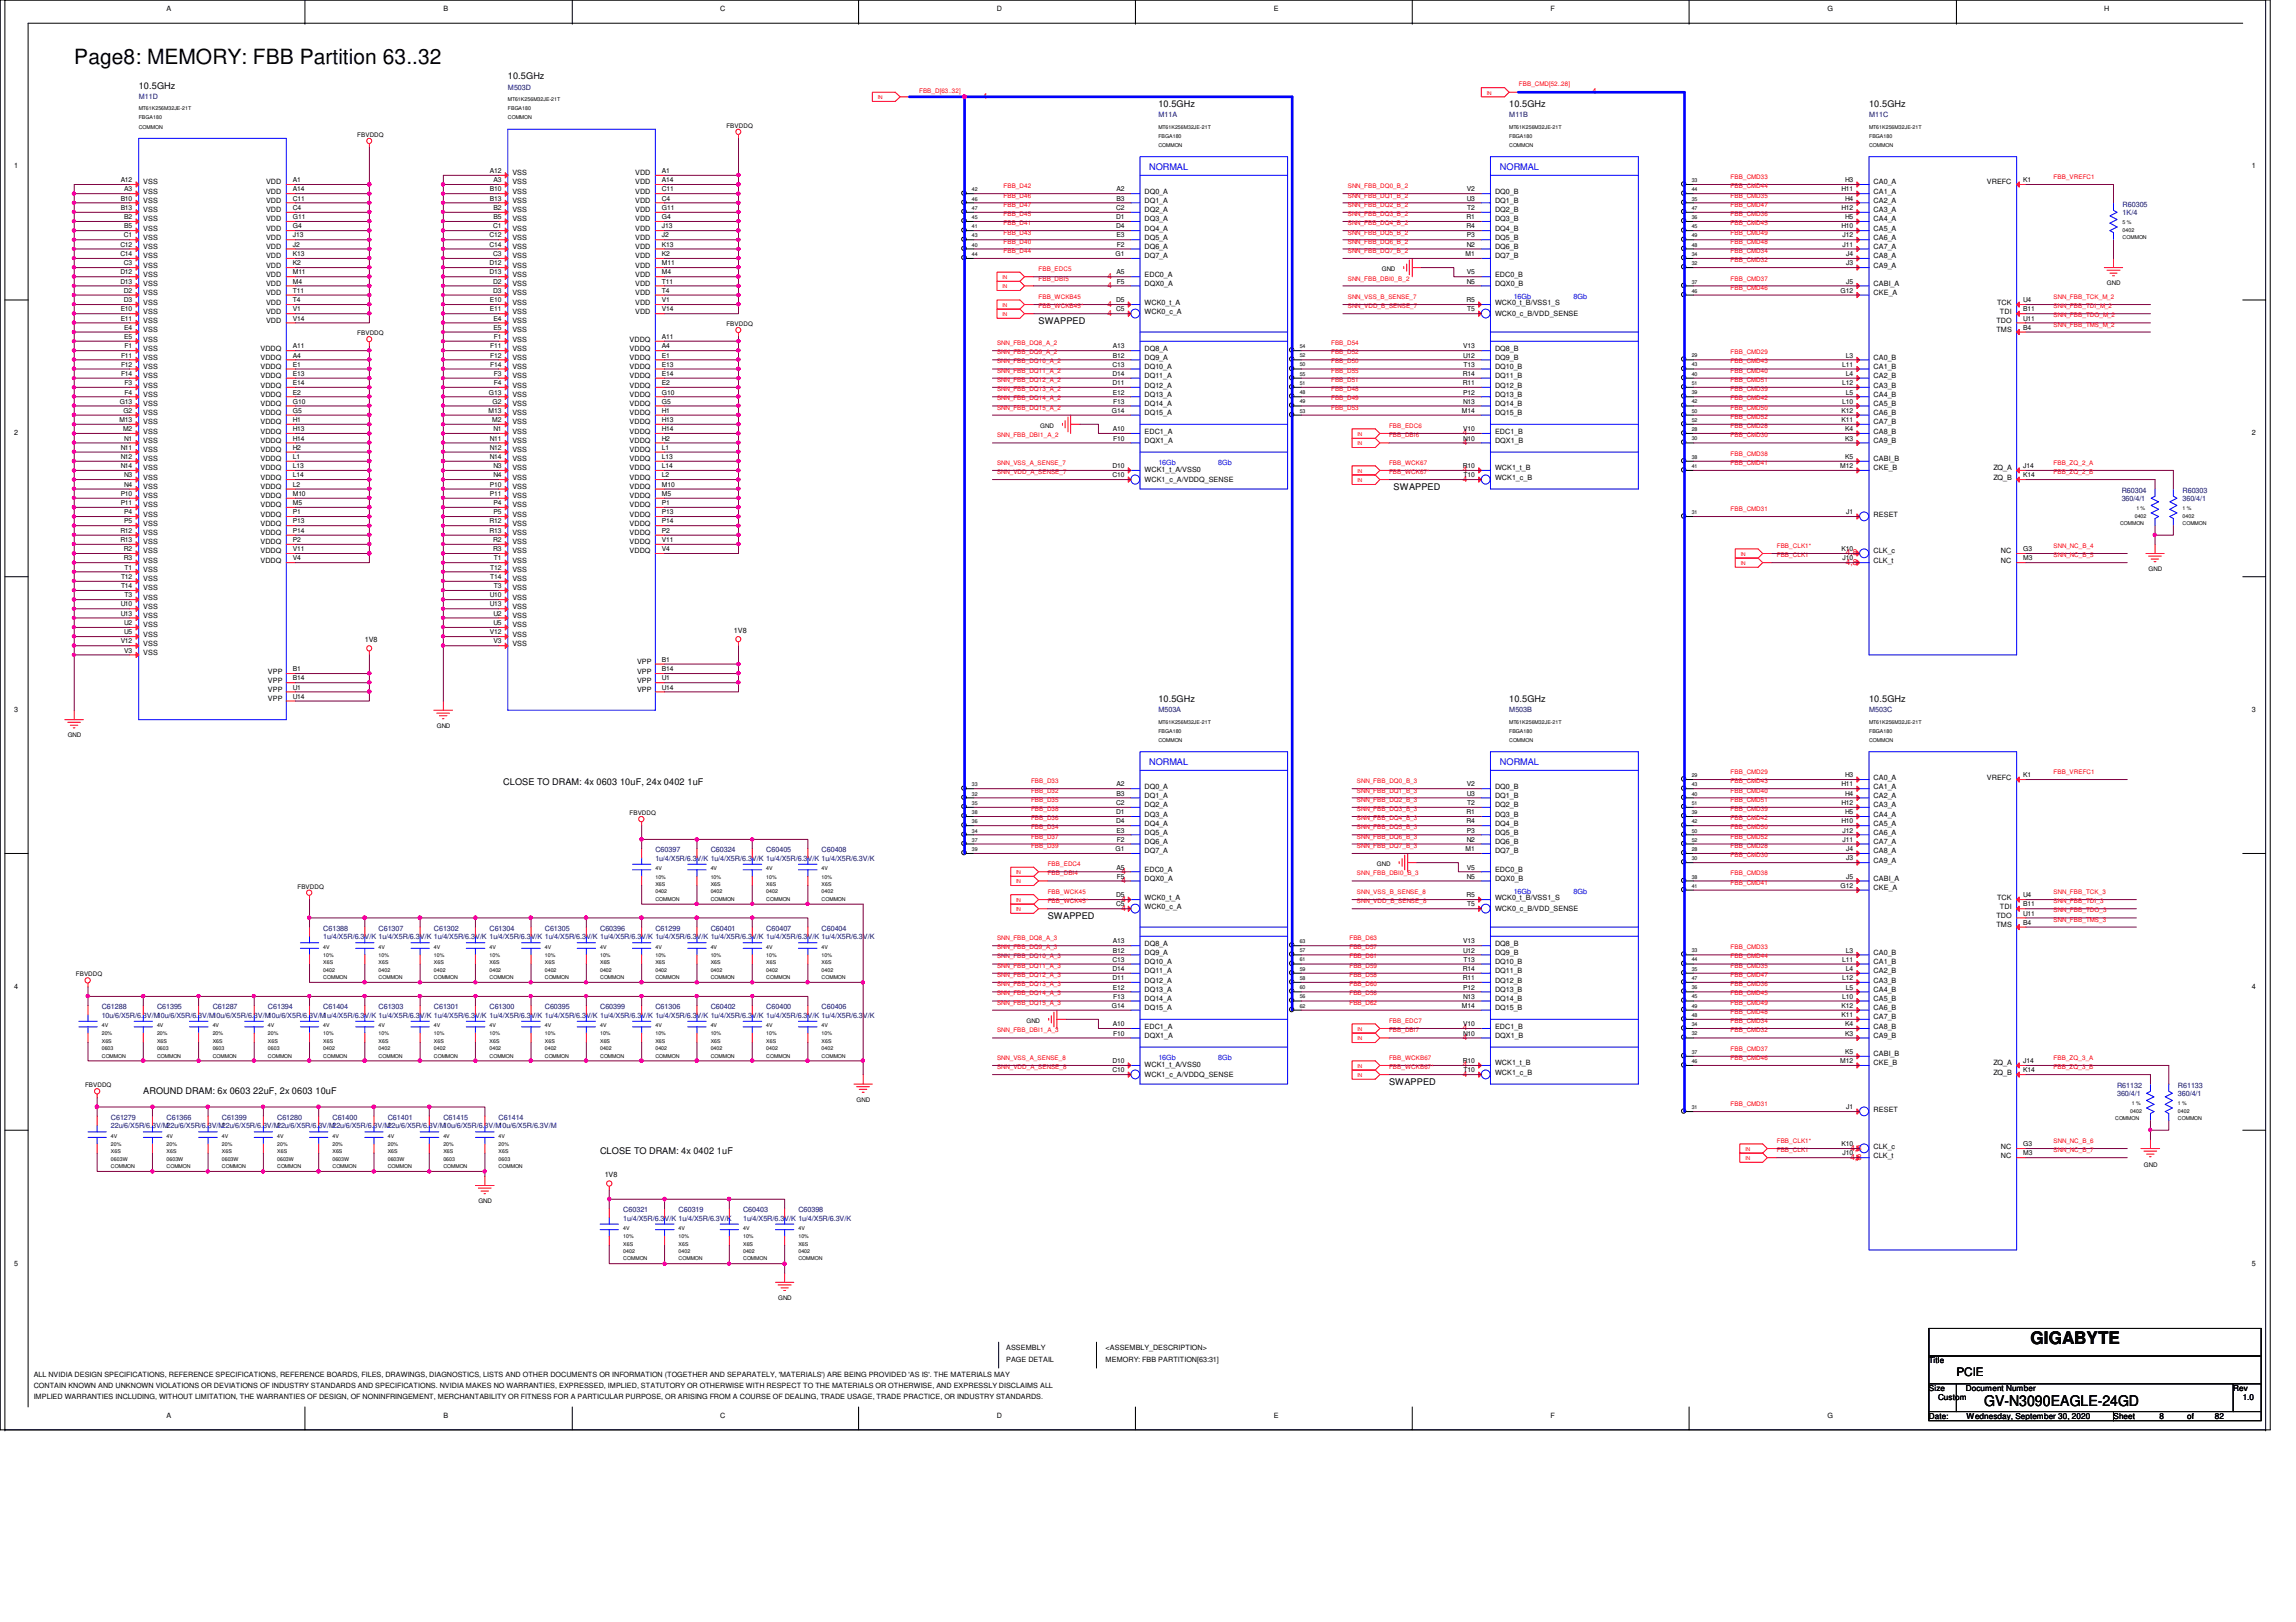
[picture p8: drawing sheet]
<svg xmlns="http://www.w3.org/2000/svg" width="297mm" height="210mm" viewBox="0 0 297 210" stroke-linecap="round" stroke-linejoin="round" font-family="sans-serif">
<defs><g id="words">
<text font-size="2.7" x="9.6" y="8.3">Page8: MEMORY: FBB Partition 63..32</text>
<text font-size="2.2" x="262.7" y="174">GIGABYTE</text>
<text font-size="1.9" x="256.7" y="181.9">GV-N3090EAGLE-24GD</text>
<text font-size="1.5" x="253.1" y="178.1">PCIE</text>
<g font-size="1.2">
<text x="17.9" y="11.5">10.5GHz</text>
<text x="65.7" y="10.3">10.5GHz</text>
<text x="149.9" y="13.9">10.5GHz</text>
<text x="195.2" y="13.9">10.5GHz</text>
<text x="241.8" y="13.9">10.5GHz</text>
<text x="134.4" y="41.9">SWAPPED</text>
<text x="180.3" y="63.4">SWAPPED</text>
<text x="149.9" y="90.9">10.5GHz</text>
<text x="195.2" y="90.9">10.5GHz</text>
<text x="241.8" y="90.9">10.5GHz</text>
<text x="65.1" y="101.6">CLOSE TO DRAM: 4x 0603 10uF, 24x 0402 1uF</text>
<text x="135.6" y="118.9">SWAPPED</text>
<text x="18.5" y="141.6">AROUND DRAM: 6x 0603 22uF, 2x 0603 10uF</text>
<text x="179.7" y="140.4">SWAPPED</text>
<text x="77.6" y="149.4">CLOSE TO DRAM: 4x 0402 1uF</text>
</g>
<g font-size="1.2" fill="#00f">
<text x="148.7" y="22">NORMAL</text>
<text x="194.1" y="22">NORMAL</text>
<text x="148.7" y="99">NORMAL</text>
<text x="194.1" y="99">NORMAL</text>
</g>
<g font-size="1.1" fill="#f00">
<text x="127.2" y="12.8">4</text>
<text x="206" y="12.2">4</text>
<text x="143.3" y="40.9">4</text>
<text x="143.3" y="39.7">4</text>
<text x="143.3" y="37.3">4</text>
<text x="143.3" y="36.1">4</text>
<text x="189.3" y="57.6">4</text>
<text x="189.3" y="56.3">4</text>
<text x="189.3" y="62.3">4</text>
<text x="189.3" y="61.1">4</text>
<text x="238.8" y="71.9">4,8</text>
<text x="238.8" y="73.1">4,8</text>
<text x="145.1" y="113.1">4</text>
<text x="145.1" y="117.9">4</text>
<text x="145.1" y="116.7">4</text>
<text x="145.1" y="114.3">4</text>
<text x="189.3" y="134.6">4</text>
<text x="189.3" y="133.3">4</text>
<text x="189.3" y="139.3">4</text>
<text x="189.3" y="138.1">4</text>
<text x="239.4" y="148.9">4,8</text>
<text x="239.4" y="150.1">4,8</text>
</g>
<g font-size="1.1">
<text x="249.6" y="176.4">Title</text>
<text x="249.6" y="180">Size</text>
<text x="249.6" y="183.6">Date:</text>
<text x="250.7" y="181.2">Custom</text>
<text x="254.3" y="180">Document Number</text>
<text x="254.4" y="183.6">Wednesday, September 30, 2020</text>
<text x="273.4" y="183.6">Sheet</text>
<text x="279.4" y="183.6">8</text>
<text x="283" y="183.6">of</text>
<text x="286.6" y="183.6">82</text>
<text x="288.9" y="180">Rev</text>
<text x="290.1" y="181.2">1.0</text>
</g>
<g font-size=".9">
<text x="21.5" y="1.4">A</text>
<text x="57.4" y="1.4">B</text>
<text x="93.2" y="1.4">C</text>
<text x="129" y="1.4">D</text>
<text x="164.8" y="1.4">E</text>
<text x="200.6" y="1.4">F</text>
<text x="236.4" y="1.4">G</text>
<text x="272.2" y="1.4">H</text>
<text x="1.8" y="21.8">1</text>
<text x="15.6" y="23.6">A12</text>
<text x="18.5" y="23.9">VSS</text>
<text x="34.4" y="23.9">VDD</text>
<text x="37.9" y="23.6">A1</text>
<text x="63.4" y="22.4">A12</text>
<text x="63.8" y="23.6">A3</text>
<text x="66.3" y="23.9">VSS</text>
<text x="66.3" y="22.7">VSS</text>
<text x="82.2" y="23.9">VDD</text>
<text x="82.2" y="22.7">VDD</text>
<text x="85.6" y="23.6">A14</text>
<text x="85.6" y="22.4">A1</text>
<text x="238.7" y="23.6">H3</text>
<text x="242.4" y="23.9">CA0_A</text>
<text x="257" y="23.9">VREFC</text>
<text x="261.7" y="23.6">K1</text>
<text x="291.3" y="21.8">1</text>
<text x="15.6" y="27.2">B13</text>
<text x="15.6" y="26">B10</text>
<text x="16.1" y="29.5">B5</text>
<text x="16.1" y="28.4">B2</text>
<text x="16.1" y="24.8">A3</text>
<text x="18.5" y="29.8">VSS</text>
<text x="18.5" y="28.7">VSS</text>
<text x="18.5" y="27.5">VSS</text>
<text x="18.5" y="26.3">VSS</text>
<text x="18.5" y="25.1">VSS</text>
<text x="34.4" y="29.8">VDD</text>
<text x="34.4" y="28.7">VDD</text>
<text x="34.4" y="27.5">VDD</text>
<text x="34.4" y="26.3">VDD</text>
<text x="34.4" y="25.1">VDD</text>
<text x="37.9" y="29.5">G4</text>
<text x="37.9" y="28.4">G11</text>
<text x="37.9" y="27.2">C4</text>
<text x="37.9" y="26">C11</text>
<text x="37.9" y="24.8">A14</text>
<text x="63.4" y="26">B13</text>
<text x="63.4" y="24.8">B10</text>
<text x="63.8" y="29.5">C1</text>
<text x="63.8" y="28.4">B5</text>
<text x="63.8" y="27.2">B2</text>
<text x="66.3" y="29.8">VSS</text>
<text x="66.3" y="28.7">VSS</text>
<text x="66.3" y="27.5">VSS</text>
<text x="66.3" y="26.3">VSS</text>
<text x="66.3" y="25.1">VSS</text>
<text x="82.2" y="29.8">VDD</text>
<text x="82.2" y="28.7">VDD</text>
<text x="82.2" y="27.5">VDD</text>
<text x="82.2" y="26.3">VDD</text>
<text x="82.2" y="25.1">VDD</text>
<text x="85.6" y="29.5">J13</text>
<text x="85.6" y="28.4">G4</text>
<text x="85.6" y="27.2">G11</text>
<text x="85.6" y="26">C4</text>
<text x="85.6" y="24.8">C11</text>
<text x="144.4" y="29.5">D4</text>
<text x="144.4" y="28.4">D1</text>
<text x="144.4" y="27.2">C2</text>
<text x="144.4" y="26">B3</text>
<text x="144.4" y="24.8">A2</text>
<text x="148.1" y="29.8">DQ4_A</text>
<text x="148.1" y="28.7">DQ3_A</text>
<text x="148.1" y="27.5">DQ2_A</text>
<text x="148.1" y="26.3">DQ1_A</text>
<text x="148.1" y="25.1">DQ0_A</text>
<text x="189.7" y="29.5">R4</text>
<text x="189.7" y="28.4">R1</text>
<text x="189.8" y="26">U3</text>
<text x="189.8" y="24.8">V2</text>
<text x="189.8" y="27.2">T2</text>
<text x="193.4" y="29.8">DQ4_B</text>
<text x="193.4" y="28.7">DQ3_B</text>
<text x="193.4" y="27.5">DQ2_B</text>
<text x="193.4" y="26.3">DQ1_B</text>
<text x="193.4" y="25.1">DQ0_B</text>
<text x="238.2" y="29.5">H10</text>
<text x="238.2" y="27.2">H12</text>
<text x="238.2" y="24.8">H11</text>
<text x="238.7" y="28.4">H5</text>
<text x="238.7" y="26">H4</text>
<text x="242.4" y="29.8">CA5_A</text>
<text x="242.4" y="28.7">CA4_A</text>
<text x="242.4" y="27.5">CA3_A</text>
<text x="242.4" y="26.3">CA2_A</text>
<text x="242.4" y="25.1">CA1_A</text>
<text x="15.6" y="35.5">D12</text>
<text x="15.6" y="33.1">C14</text>
<text x="15.6" y="31.9">C12</text>
<text x="16" y="34.3">C3</text>
<text x="16" y="30.7">C1</text>
<text x="18.5" y="35.8">VSS</text>
<text x="18.5" y="34.6">VSS</text>
<text x="18.5" y="33.4">VSS</text>
<text x="18.5" y="32.3">VSS</text>
<text x="18.5" y="31">VSS</text>
<text x="34.4" y="35.8">VDD</text>
<text x="34.4" y="34.6">VDD</text>
<text x="34.4" y="33.4">VDD</text>
<text x="34.4" y="32.3">VDD</text>
<text x="34.4" y="31">VDD</text>
<text x="37.9" y="35.5">M11</text>
<text x="37.9" y="34.3">K2</text>
<text x="37.9" y="33.1">K13</text>
<text x="37.9" y="31.9">J2</text>
<text x="37.9" y="30.7">J13</text>
<text x="63.3" y="35.5">D13</text>
<text x="63.3" y="34.3">D12</text>
<text x="63.3" y="31.9">C14</text>
<text x="63.3" y="30.7">C12</text>
<text x="63.8" y="33.1">C3</text>
<text x="66.3" y="35.8">VSS</text>
<text x="66.3" y="34.6">VSS</text>
<text x="66.3" y="33.4">VSS</text>
<text x="66.3" y="32.3">VSS</text>
<text x="66.3" y="31">VSS</text>
<text x="82.2" y="35.8">VDD</text>
<text x="82.2" y="34.6">VDD</text>
<text x="82.2" y="33.4">VDD</text>
<text x="82.2" y="32.3">VDD</text>
<text x="82.2" y="31">VDD</text>
<text x="85.6" y="35.5">M4</text>
<text x="85.6" y="34.3">M11</text>
<text x="85.6" y="33.1">K2</text>
<text x="85.6" y="31.9">K13</text>
<text x="85.6" y="30.7">J2</text>
<text x="144.3" y="33.1">G1</text>
<text x="144.4" y="35.5">A5</text>
<text x="144.4" y="30.7">E3</text>
<text x="144.5" y="31.9">F2</text>
<text x="148.1" y="35.8">EDC0_A</text>
<text x="148.1" y="33.4">DQ7_A</text>
<text x="148.1" y="32.3">DQ6_A</text>
<text x="148.1" y="31">DQ5_A</text>
<text x="189.6" y="33.1">M1</text>
<text x="189.8" y="35.5">V5</text>
<text x="189.8" y="31.9">N2</text>
<text x="189.8" y="30.7">P3</text>
<text x="193.4" y="35.8">EDC0_B</text>
<text x="193.4" y="33.4">DQ7_B</text>
<text x="193.4" y="32.3">DQ6_B</text>
<text x="193.4" y="31">DQ5_B</text>
<text x="238.4" y="31.9">J11</text>
<text x="238.4" y="30.7">J12</text>
<text x="238.8" y="34.3">J3</text>
<text x="238.8" y="33.1">J4</text>
<text x="242.4" y="34.6">CA9_A</text>
<text x="242.4" y="33.4">CA8_A</text>
<text x="242.4" y="32.3">CA7_A</text>
<text x="242.4" y="31">CA6_A</text>
<text x="15.6" y="36.7">D13</text>
<text x="15.6" y="41.5">E11</text>
<text x="15.6" y="40.3">E10</text>
<text x="16" y="39.1">D3</text>
<text x="16" y="37.9">D2</text>
<text x="18.5" y="41.8">VSS</text>
<text x="18.5" y="40.6">VSS</text>
<text x="18.5" y="39.4">VSS</text>
<text x="18.5" y="38.2">VSS</text>
<text x="18.5" y="37">VSS</text>
<text x="34.4" y="41.8">VDD</text>
<text x="34.4" y="40.6">VDD</text>
<text x="34.4" y="39.4">VDD</text>
<text x="34.4" y="38.2">VDD</text>
<text x="34.4" y="37">VDD</text>
<text x="37.9" y="41.5">V14</text>
<text x="37.9" y="40.3">V1</text>
<text x="37.9" y="39.1">T4</text>
<text x="37.9" y="37.9">T11</text>
<text x="37.9" y="36.7">M4</text>
<text x="63.4" y="40.3">E11</text>
<text x="63.4" y="39.1">E10</text>
<text x="63.8" y="37.9">D3</text>
<text x="63.8" y="36.7">D2</text>
<text x="63.8" y="41.5">E4</text>
<text x="66.3" y="41.8">VSS</text>
<text x="66.3" y="40.6">VSS</text>
<text x="66.3" y="39.4">VSS</text>
<text x="66.3" y="38.2">VSS</text>
<text x="66.3" y="37">VSS</text>
<text x="82.2" y="40.6">VDD</text>
<text x="82.2" y="39.4">VDD</text>
<text x="82.2" y="38.2">VDD</text>
<text x="82.2" y="37">VDD</text>
<text x="85.6" y="40.3">V14</text>
<text x="85.6" y="39.1">V1</text>
<text x="85.6" y="37.9">T4</text>
<text x="85.6" y="36.7">T11</text>
<text x="144.4" y="40.3">C5</text>
<text x="144.4" y="39.1">D5</text>
<text x="144.5" y="36.7">F5</text>
<text x="148.1" y="40.6">WCK0_c_A</text>
<text x="148.1" y="39.4">WCK0_t_A</text>
<text x="148.1" y="37">DQX0_A</text>
<text x="189.7" y="39.1">R5</text>
<text x="189.8" y="36.7">N5</text>
<text x="189.8" y="40.3">T5</text>
<text x="193.4" y="40.9">WCK0_c_B/VDD_SENSE</text>
<text x="193.4" y="39.4">WCK0_t_B/VSS1_S</text>
<text x="193.4" y="37">DQX0_B</text>
<text x="238.1" y="37.9">G12</text>
<text x="238.8" y="36.7">J5</text>
<text x="242.4" y="38.2">CKE_A</text>
<text x="242.4" y="37">CABI_A</text>
<text x="258.3" y="41.8">TDO</text>
<text x="258.4" y="39.4">TCK</text>
<text x="258.7" y="40.6">TDI</text>
<text x="261.7" y="41.5">U11</text>
<text x="261.7" y="40.3">B11</text>
<text x="261.7" y="39.1">U4</text>
<text x="15.7" y="47.5">F12</text>
<text x="15.7" y="46.3">F11</text>
<text x="16.1" y="43.9">E5</text>
<text x="16.1" y="42.7">E4</text>
<text x="16.1" y="45.1">F1</text>
<text x="18.5" y="47.8">VSS</text>
<text x="18.5" y="46.6">VSS</text>
<text x="18.5" y="45.4">VSS</text>
<text x="18.5" y="44.2">VSS</text>
<text x="18.5" y="43">VSS</text>
<text x="33.7" y="47.8">VDDQ</text>
<text x="33.7" y="46.6">VDDQ</text>
<text x="33.7" y="45.4">VDDQ</text>
<text x="37.9" y="47.5">E1</text>
<text x="37.9" y="46.3">A4</text>
<text x="37.9" y="45.1">A11</text>
<text x="63.4" y="47.5">F14</text>
<text x="63.4" y="46.3">F12</text>
<text x="63.4" y="45.1">F11</text>
<text x="63.8" y="42.7">E5</text>
<text x="63.9" y="43.9">F1</text>
<text x="66.3" y="47.8">VSS</text>
<text x="66.3" y="46.6">VSS</text>
<text x="66.3" y="45.4">VSS</text>
<text x="66.3" y="44.2">VSS</text>
<text x="66.3" y="43">VSS</text>
<text x="81.4" y="47.8">VDDQ</text>
<text x="81.4" y="46.6">VDDQ</text>
<text x="81.4" y="45.4">VDDQ</text>
<text x="81.4" y="44.2">VDDQ</text>
<text x="85.6" y="47.5">E13</text>
<text x="85.6" y="46.3">E1</text>
<text x="85.6" y="45.1">A4</text>
<text x="85.6" y="43.9">A11</text>
<text x="143.9" y="47.5">C13</text>
<text x="144" y="46.3">B12</text>
<text x="144" y="45.1">A13</text>
<text x="148.1" y="47.8">DQ10_A</text>
<text x="148.1" y="46.6">DQ9_A</text>
<text x="148.1" y="45.4">DQ8_A</text>
<text x="189.3" y="46.3">U12</text>
<text x="189.3" y="45.1">V13</text>
<text x="189.4" y="47.5">T13</text>
<text x="193.4" y="47.8">DQ10_B</text>
<text x="193.4" y="46.6">DQ9_B</text>
<text x="193.4" y="45.4">DQ8_B</text>
<text x="238.3" y="47.5">L11</text>
<text x="238.8" y="46.3">L3</text>
<text x="242.4" y="47.8">CA1_B</text>
<text x="242.4" y="46.6">CA0_B</text>
<text x="258.3" y="43">TMS</text>
<text x="261.7" y="42.7">B4</text>
<text x="15.5" y="52.2">G13</text>
<text x="15.7" y="48.6">F14</text>
<text x="16" y="53.4">G2</text>
<text x="16.1" y="51.1">F4</text>
<text x="16.1" y="49.8">F3</text>
<text x="18.5" y="53.7">VSS</text>
<text x="18.5" y="52.5">VSS</text>
<text x="18.5" y="51.4">VSS</text>
<text x="18.5" y="50.2">VSS</text>
<text x="18.5" y="48.9">VSS</text>
<text x="33.7" y="53.7">VDDQ</text>
<text x="33.7" y="52.5">VDDQ</text>
<text x="33.7" y="51.4">VDDQ</text>
<text x="33.7" y="50.2">VDDQ</text>
<text x="33.7" y="48.9">VDDQ</text>
<text x="37.9" y="53.4">G5</text>
<text x="37.9" y="52.2">G10</text>
<text x="37.9" y="51.1">E2</text>
<text x="37.9" y="49.8">E14</text>
<text x="37.9" y="48.6">E13</text>
<text x="63.2" y="53.4">M13</text>
<text x="63.2" y="51.1">G13</text>
<text x="63.7" y="52.2">G2</text>
<text x="63.9" y="49.8">F4</text>
<text x="63.9" y="48.6">F3</text>
<text x="66.3" y="53.7">VSS</text>
<text x="66.3" y="52.5">VSS</text>
<text x="66.3" y="51.4">VSS</text>
<text x="66.3" y="50.2">VSS</text>
<text x="66.3" y="48.9">VSS</text>
<text x="81.4" y="53.7">VDDQ</text>
<text x="81.4" y="52.5">VDDQ</text>
<text x="81.4" y="51.4">VDDQ</text>
<text x="81.4" y="50.2">VDDQ</text>
<text x="81.4" y="48.9">VDDQ</text>
<text x="85.6" y="53.4">H1</text>
<text x="85.6" y="52.2">G5</text>
<text x="85.6" y="51.1">G10</text>
<text x="85.6" y="49.8">E2</text>
<text x="85.6" y="48.6">E14</text>
<text x="143.8" y="53.4">G14</text>
<text x="143.9" y="49.8">D11</text>
<text x="143.9" y="48.6">D14</text>
<text x="144" y="51.1">E12</text>
<text x="144" y="52.2">F13</text>
<text x="148.1" y="53.7">DQ15_A</text>
<text x="148.1" y="52.5">DQ14_A</text>
<text x="148.1" y="51.4">DQ13_A</text>
<text x="148.1" y="50.2">DQ12_A</text>
<text x="148.1" y="48.9">DQ11_A</text>
<text x="189.1" y="53.4">M14</text>
<text x="189.3" y="49.8">R11</text>
<text x="189.3" y="48.6">R14</text>
<text x="189.3" y="52.2">N13</text>
<text x="189.3" y="51.1">P12</text>
<text x="193.4" y="53.7">DQ15_B</text>
<text x="193.4" y="52.5">DQ14_B</text>
<text x="193.4" y="51.4">DQ13_B</text>
<text x="193.4" y="50.2">DQ12_B</text>
<text x="193.4" y="48.9">DQ11_B</text>
<text x="238.2" y="53.4">K12</text>
<text x="238.3" y="52.2">L10</text>
<text x="238.3" y="49.8">L12</text>
<text x="238.8" y="51.1">L5</text>
<text x="238.8" y="48.6">L4</text>
<text x="242.4" y="53.7">CA6_B</text>
<text x="242.4" y="52.5">CA5_B</text>
<text x="242.4" y="51.4">CA4_B</text>
<text x="242.4" y="50.2">CA3_B</text>
<text x="242.4" y="48.9">CA2_B</text>
<text x="1.8" y="56.3">2</text>
<text x="15.4" y="54.6">M13</text>
<text x="15.6" y="59.4">N12</text>
<text x="15.6" y="58.2">N11</text>
<text x="15.9" y="55.8">M2</text>
<text x="16.1" y="57">N1</text>
<text x="18.5" y="59.7">VSS</text>
<text x="18.5" y="58.5">VSS</text>
<text x="18.5" y="57.3">VSS</text>
<text x="18.5" y="56.1">VSS</text>
<text x="18.5" y="54.9">VSS</text>
<text x="33.7" y="59.7">VDDQ</text>
<text x="33.7" y="58.5">VDDQ</text>
<text x="33.7" y="57.3">VDDQ</text>
<text x="33.7" y="56.1">VDDQ</text>
<text x="33.7" y="54.9">VDDQ</text>
<text x="37.9" y="59.4">L1</text>
<text x="37.9" y="58.2">H2</text>
<text x="37.9" y="57">H14</text>
<text x="37.9" y="55.8">H13</text>
<text x="37.9" y="54.6">H1</text>
<text x="63.4" y="59.4">N14</text>
<text x="63.4" y="58.2">N12</text>
<text x="63.4" y="57">N11</text>
<text x="63.7" y="54.6">M2</text>
<text x="63.8" y="55.8">N1</text>
<text x="66.3" y="59.7">VSS</text>
<text x="66.3" y="58.5">VSS</text>
<text x="66.3" y="57.3">VSS</text>
<text x="66.3" y="56.1">VSS</text>
<text x="66.3" y="54.9">VSS</text>
<text x="81.4" y="59.7">VDDQ</text>
<text x="81.4" y="58.5">VDDQ</text>
<text x="81.4" y="57.3">VDDQ</text>
<text x="81.4" y="56.1">VDDQ</text>
<text x="81.4" y="54.9">VDDQ</text>
<text x="85.6" y="59.4">L13</text>
<text x="85.6" y="58.2">L1</text>
<text x="85.6" y="57">H2</text>
<text x="85.6" y="55.8">H14</text>
<text x="85.6" y="54.6">H13</text>
<text x="144" y="55.8">A10</text>
<text x="144" y="57">F10</text>
<text x="148.1" y="57.3">DQX1_A</text>
<text x="148.1" y="56.1">EDC1_A</text>
<text x="189.3" y="57">N10</text>
<text x="189.3" y="55.8">V10</text>
<text x="193.4" y="57.3">DQX1_B</text>
<text x="193.4" y="56.1">EDC1_B</text>
<text x="238.2" y="54.6">K11</text>
<text x="238.7" y="59.4">K5</text>
<text x="238.7" y="57">K3</text>
<text x="238.7" y="55.8">K4</text>
<text x="242.4" y="59.7">CABI_B</text>
<text x="242.4" y="57.3">CA9_B</text>
<text x="242.4" y="56.1">CA8_B</text>
<text x="242.4" y="54.9">CA7_B</text>
<text x="291.3" y="56.3">2</text>
<text x="15.6" y="65.4">P11</text>
<text x="15.6" y="64.2">P10</text>
<text x="15.6" y="60.6">N14</text>
<text x="16.1" y="63">N4</text>
<text x="16.1" y="61.8">N3</text>
<text x="18.5" y="65.7">VSS</text>
<text x="18.5" y="64.5">VSS</text>
<text x="18.5" y="63.3">VSS</text>
<text x="18.5" y="62.1">VSS</text>
<text x="18.5" y="60.9">VSS</text>
<text x="33.7" y="65.7">VDDQ</text>
<text x="33.7" y="64.5">VDDQ</text>
<text x="33.7" y="63.3">VDDQ</text>
<text x="33.7" y="62.1">VDDQ</text>
<text x="33.7" y="60.9">VDDQ</text>
<text x="37.9" y="65.4">M5</text>
<text x="37.9" y="64.2">M10</text>
<text x="37.9" y="63">L2</text>
<text x="37.9" y="61.8">L14</text>
<text x="37.9" y="60.6">L13</text>
<text x="63.4" y="64.2">P11</text>
<text x="63.4" y="63">P10</text>
<text x="63.8" y="65.4">P4</text>
<text x="63.8" y="61.8">N4</text>
<text x="63.8" y="60.6">N3</text>
<text x="66.3" y="65.7">VSS</text>
<text x="66.3" y="64.5">VSS</text>
<text x="66.3" y="63.3">VSS</text>
<text x="66.3" y="62.1">VSS</text>
<text x="66.3" y="60.9">VSS</text>
<text x="81.4" y="65.7">VDDQ</text>
<text x="81.4" y="64.5">VDDQ</text>
<text x="81.4" y="63.3">VDDQ</text>
<text x="81.4" y="62.1">VDDQ</text>
<text x="81.4" y="60.9">VDDQ</text>
<text x="85.6" y="65.4">P1</text>
<text x="85.6" y="64.2">M5</text>
<text x="85.6" y="63">M10</text>
<text x="85.6" y="61.8">L2</text>
<text x="85.6" y="60.6">L14</text>
<text x="143.9" y="61.8">C10</text>
<text x="143.9" y="60.6">D10</text>
<text x="148.1" y="62.3">WCK1_c_A/VDDQ_SENSE</text>
<text x="148.1" y="61.1">WCK1_t_A/VSS0</text>
<text x="189.3" y="60.6">R10</text>
<text x="189.4" y="61.8">T10</text>
<text x="193.4" y="62.1">WCK1_c_B</text>
<text x="193.4" y="60.9">WCK1_t_B</text>
<text x="238.1" y="60.6">M12</text>
<text x="242.4" y="60.9">CKE_B</text>
<text x="257.9" y="62.1">ZQ_B</text>
<text x="257.9" y="60.9">ZQ_A</text>
<text x="261.7" y="61.8">K14</text>
<text x="261.7" y="60.6">J14</text>
<text x="15.6" y="70.1">R13</text>
<text x="15.6" y="69">R12</text>
<text x="16" y="71.3">R2</text>
<text x="16.1" y="67.7">P5</text>
<text x="16.1" y="66.5">P4</text>
<text x="18.5" y="71.6">VSS</text>
<text x="18.5" y="70.4">VSS</text>
<text x="18.5" y="69.3">VSS</text>
<text x="18.5" y="68.1">VSS</text>
<text x="18.5" y="66.8">VSS</text>
<text x="33.7" y="71.6">VDDQ</text>
<text x="33.7" y="70.4">VDDQ</text>
<text x="33.7" y="69.3">VDDQ</text>
<text x="33.7" y="68.1">VDDQ</text>
<text x="33.7" y="66.8">VDDQ</text>
<text x="37.9" y="71.3">V11</text>
<text x="37.9" y="70.1">P2</text>
<text x="37.9" y="69">P14</text>
<text x="37.9" y="67.7">P13</text>
<text x="37.9" y="66.5">P1</text>
<text x="63.3" y="69">R13</text>
<text x="63.3" y="67.7">R12</text>
<text x="63.8" y="71.3">R3</text>
<text x="63.8" y="70.1">R2</text>
<text x="63.8" y="66.5">P5</text>
<text x="66.3" y="71.6">VSS</text>
<text x="66.3" y="70.4">VSS</text>
<text x="66.3" y="69.3">VSS</text>
<text x="66.3" y="68.1">VSS</text>
<text x="66.3" y="66.8">VSS</text>
<text x="81.4" y="71.6">VDDQ</text>
<text x="81.4" y="70.4">VDDQ</text>
<text x="81.4" y="69.3">VDDQ</text>
<text x="81.4" y="68.1">VDDQ</text>
<text x="81.4" y="66.8">VDDQ</text>
<text x="85.6" y="71.3">V4</text>
<text x="85.6" y="70.1">V11</text>
<text x="85.6" y="69">P2</text>
<text x="85.6" y="67.7">P14</text>
<text x="85.6" y="66.5">P13</text>
<text x="238.2" y="71.3">K10</text>
<text x="238.8" y="66.5">J1</text>
<text x="242.4" y="71.6">CLK_c</text>
<text x="242.4" y="66.8">RESET</text>
<text x="258.9" y="71.6">NC</text>
<text x="261.7" y="71.3">G3</text>
<text x="15.7" y="76.1">T14</text>
<text x="15.7" y="74.9">T12</text>
<text x="16" y="72.5">R3</text>
<text x="16.1" y="77.3">T3</text>
<text x="16.1" y="73.7">T1</text>
<text x="18.5" y="77.6">VSS</text>
<text x="18.5" y="76.4">VSS</text>
<text x="18.5" y="75.2">VSS</text>
<text x="18.5" y="74">VSS</text>
<text x="18.5" y="72.8">VSS</text>
<text x="33.7" y="72.8">VDDQ</text>
<text x="37.9" y="72.5">V4</text>
<text x="63.4" y="77.3">U10</text>
<text x="63.4" y="74.9">T14</text>
<text x="63.4" y="73.7">T12</text>
<text x="63.9" y="76.1">T3</text>
<text x="63.9" y="72.5">T1</text>
<text x="66.3" y="77.6">VSS</text>
<text x="66.3" y="76.4">VSS</text>
<text x="66.3" y="75.2">VSS</text>
<text x="66.3" y="74">VSS</text>
<text x="66.3" y="72.8">VSS</text>
<text x="238.4" y="72.5">J10</text>
<text x="242.4" y="72.8">CLK_t</text>
<text x="258.9" y="72.8">NC</text>
<text x="261.7" y="72.5">M3</text>
<text x="15.6" y="83.3">V12</text>
<text x="15.6" y="79.7">U13</text>
<text x="15.6" y="78.5">U10</text>
<text x="16.1" y="82.1">U5</text>
<text x="16.1" y="80.9">U2</text>
<text x="18.5" y="83.6">VSS</text>
<text x="18.5" y="82.4">VSS</text>
<text x="18.5" y="81.2">VSS</text>
<text x="18.5" y="80">VSS</text>
<text x="18.5" y="78.8">VSS</text>
<text x="47.2" y="83.1">1V8</text>
<text x="63.4" y="82.1">V12</text>
<text x="63.4" y="78.5">U13</text>
<text x="63.8" y="83.3">V3</text>
<text x="63.8" y="80.9">U5</text>
<text x="63.8" y="79.7">U2</text>
<text x="66.3" y="83.6">VSS</text>
<text x="66.3" y="82.4">VSS</text>
<text x="66.3" y="81.2">VSS</text>
<text x="66.3" y="80">VSS</text>
<text x="66.3" y="78.8">VSS</text>
<text x="95" y="81.9">1V8</text>
<text x="16.1" y="84.5">V3</text>
<text x="18.5" y="84.8">VSS</text>
<text x="34.7" y="89.5">VPP</text>
<text x="34.7" y="88.3">VPP</text>
<text x="34.7" y="87.2">VPP</text>
<text x="37.9" y="89.2">U1</text>
<text x="37.9" y="88.1">B14</text>
<text x="37.9" y="86.9">B1</text>
<text x="82.4" y="89.5">VPP</text>
<text x="82.4" y="88.3">VPP</text>
<text x="82.4" y="87.2">VPP</text>
<text x="82.4" y="86">VPP</text>
<text x="85.6" y="89.2">U14</text>
<text x="85.6" y="88.1">U1</text>
<text x="85.6" y="86.9">B14</text>
<text x="85.6" y="85.6">B1</text>
<text x="1.8" y="92.2">3</text>
<text x="34.7" y="90.7">VPP</text>
<text x="37.9" y="90.4">U14</text>
<text x="291.3" y="92.2">3</text>
<text x="144.4" y="101.8">A2</text>
<text x="189.8" y="101.8">V2</text>
<text x="238.2" y="101.8">H11</text>
<text x="238.7" y="100.6">H3</text>
<text x="242.4" y="100.9">CA0_A</text>
<text x="257" y="100.9">VREFC</text>
<text x="261.7" y="100.6">K1</text>
<text x="144.4" y="106.6">D4</text>
<text x="144.4" y="105.4">D1</text>
<text x="144.4" y="104.2">C2</text>
<text x="144.4" y="107.7">E3</text>
<text x="144.4" y="103">B3</text>
<text x="148.1" y="106.8">DQ4_A</text>
<text x="148.1" y="105.7">DQ3_A</text>
<text x="148.1" y="104.5">DQ2_A</text>
<text x="148.1" y="103.3">DQ1_A</text>
<text x="148.1" y="102.1">DQ0_A</text>
<text x="189.7" y="106.6">R4</text>
<text x="189.7" y="105.4">R1</text>
<text x="189.8" y="107.7">P3</text>
<text x="189.8" y="103">U3</text>
<text x="189.8" y="104.2">T2</text>
<text x="193.4" y="106.8">DQ4_B</text>
<text x="193.4" y="105.7">DQ3_B</text>
<text x="193.4" y="104.5">DQ2_B</text>
<text x="193.4" y="103.3">DQ1_B</text>
<text x="193.4" y="102.1">DQ0_B</text>
<text x="238.2" y="106.6">H10</text>
<text x="238.2" y="104.2">H12</text>
<text x="238.4" y="107.7">J12</text>
<text x="238.7" y="105.4">H5</text>
<text x="238.7" y="103">H4</text>
<text x="242.4" y="106.8">CA5_A</text>
<text x="242.4" y="105.7">CA4_A</text>
<text x="242.4" y="104.5">CA3_A</text>
<text x="242.4" y="103.3">CA2_A</text>
<text x="242.4" y="102.1">CA1_A</text>
<text x="144.3" y="110.2">G1</text>
<text x="144.4" y="112.5">A5</text>
<text x="144.5" y="113.7">F5</text>
<text x="144.5" y="108.9">F2</text>
<text x="148.1" y="112.8">EDC0_A</text>
<text x="148.1" y="110.4">DQ7_A</text>
<text x="148.1" y="109.3">DQ6_A</text>
<text x="148.1" y="108">DQ5_A</text>
<text x="189.6" y="110.2">M1</text>
<text x="189.8" y="113.7">N5</text>
<text x="189.8" y="112.5">V5</text>
<text x="189.8" y="108.9">N2</text>
<text x="193.4" y="112.8">EDC0_B</text>
<text x="193.4" y="110.4">DQ7_B</text>
<text x="193.4" y="109.3">DQ6_B</text>
<text x="193.4" y="108">DQ5_B</text>
<text x="238.4" y="108.9">J11</text>
<text x="238.8" y="113.7">J5</text>
<text x="238.8" y="111.3">J3</text>
<text x="238.8" y="110.2">J4</text>
<text x="242.4" y="111.6">CA9_A</text>
<text x="242.4" y="110.4">CA8_A</text>
<text x="242.4" y="109.3">CA7_A</text>
<text x="242.4" y="108">CA6_A</text>
<text x="144.4" y="117.3">C5</text>
<text x="144.4" y="116.1">D5</text>
<text x="148.1" y="117.6">WCK0_c_A</text>
<text x="148.1" y="116.4">WCK0_t_A</text>
<text x="148.1" y="114">DQX0_A</text>
<text x="189.7" y="116.1">R5</text>
<text x="189.8" y="117.3">T5</text>
<text x="193.4" y="117.9">WCK0_c_B/VDD_SENSE</text>
<text x="193.4" y="116.4">WCK0_t_B/VSS1_S</text>
<text x="193.4" y="114">DQX0_B</text>
<text x="238.1" y="114.9">G12</text>
<text x="242.4" y="115.2">CKE_A</text>
<text x="242.4" y="114">CABI_A</text>
<text x="258.3" y="120">TMS</text>
<text x="258.3" y="118.8">TDO</text>
<text x="258.4" y="116.4">TCK</text>
<text x="258.7" y="117.6">TDI</text>
<text x="261.7" y="119.7">B4</text>
<text x="261.7" y="118.5">U11</text>
<text x="261.7" y="117.3">B11</text>
<text x="261.7" y="116.1">U4</text>
<text x="143.9" y="125.6">D14</text>
<text x="143.9" y="124.5">C13</text>
<text x="144" y="123.3">B12</text>
<text x="144" y="122.1">A13</text>
<text x="148.1" y="125.9">DQ11_A</text>
<text x="148.1" y="124.8">DQ10_A</text>
<text x="148.1" y="123.6">DQ9_A</text>
<text x="148.1" y="122.4">DQ8_A</text>
<text x="189.3" y="125.6">R14</text>
<text x="189.3" y="123.3">U12</text>
<text x="189.3" y="122.1">V13</text>
<text x="189.4" y="124.5">T13</text>
<text x="193.4" y="125.9">DQ11_B</text>
<text x="193.4" y="124.8">DQ10_B</text>
<text x="193.4" y="123.6">DQ9_B</text>
<text x="193.4" y="122.4">DQ8_B</text>
<text x="238.3" y="124.5">L11</text>
<text x="238.8" y="125.6">L4</text>
<text x="238.8" y="123.3">L3</text>
<text x="242.4" y="125.9">CA2_B</text>
<text x="242.4" y="124.8">CA1_B</text>
<text x="242.4" y="123.6">CA0_B</text>
<text x="1.8" y="128">4</text>
<text x="143.8" y="130.4">G14</text>
<text x="143.9" y="126.8">D11</text>
<text x="144" y="128.1">E12</text>
<text x="144" y="129.2">F13</text>
<text x="148.1" y="130.7">DQ15_A</text>
<text x="148.1" y="129.5">DQ14_A</text>
<text x="148.1" y="128.4">DQ13_A</text>
<text x="148.1" y="127.2">DQ12_A</text>
<text x="189.1" y="130.4">M14</text>
<text x="189.3" y="126.8">R11</text>
<text x="189.3" y="129.2">N13</text>
<text x="189.3" y="128.1">P12</text>
<text x="193.4" y="130.7">DQ15_B</text>
<text x="193.4" y="129.5">DQ14_B</text>
<text x="193.4" y="128.4">DQ13_B</text>
<text x="193.4" y="127.2">DQ12_B</text>
<text x="238.2" y="131.6">K11</text>
<text x="238.2" y="130.4">K12</text>
<text x="238.3" y="129.2">L10</text>
<text x="238.3" y="126.8">L12</text>
<text x="238.8" y="128.1">L5</text>
<text x="242.4" y="131.9">CA7_B</text>
<text x="242.4" y="130.7">CA6_B</text>
<text x="242.4" y="129.5">CA5_B</text>
<text x="242.4" y="128.4">CA4_B</text>
<text x="242.4" y="127.2">CA3_B</text>
<text x="291.3" y="128">4</text>
<text x="143.9" y="137.6">D10</text>
<text x="144" y="132.8">A10</text>
<text x="144" y="134">F10</text>
<text x="148.1" y="134.3">DQX1_A</text>
<text x="148.1" y="133.1">EDC1_A</text>
<text x="189.3" y="137.6">R10</text>
<text x="189.3" y="134">N10</text>
<text x="189.3" y="132.8">V10</text>
<text x="193.4" y="137.9">WCK1_t_B</text>
<text x="193.4" y="134.3">DQX1_B</text>
<text x="193.4" y="133.1">EDC1_B</text>
<text x="238.1" y="137.6">M12</text>
<text x="238.7" y="136.4">K5</text>
<text x="238.7" y="134">K3</text>
<text x="238.7" y="132.8">K4</text>
<text x="242.4" y="137.9">CKE_B</text>
<text x="242.4" y="136.7">CABI_B</text>
<text x="242.4" y="134.3">CA9_B</text>
<text x="242.4" y="133.1">CA8_B</text>
<text x="257.9" y="137.9">ZQ_A</text>
<text x="261.7" y="137.6">J14</text>
<text x="143.9" y="138.8">C10</text>
<text x="148.1" y="139.3">WCK1_c_A/VDDQ_SENSE</text>
<text x="148.1" y="138.1">WCK1_t_A/VSS0</text>
<text x="189.4" y="138.8">T10</text>
<text x="193.4" y="139.1">WCK1_c_B</text>
<text x="238.8" y="143.6">J1</text>
<text x="242.4" y="143.8">RESET</text>
<text x="257.9" y="139.1">ZQ_B</text>
<text x="261.7" y="138.8">K14</text>
<text x="238.2" y="148.3">K10</text>
<text x="238.4" y="149.5">J10</text>
<text x="242.4" y="149.8">CLK_t</text>
<text x="242.4" y="148.6">CLK_c</text>
<text x="258.9" y="149.8">NC</text>
<text x="258.9" y="148.6">NC</text>
<text x="261.7" y="149.5">M3</text>
<text x="261.7" y="148.3">G3</text>
<text x="78.2" y="152.4">1V8</text>
<text x="1.8" y="163.8">5</text>
<text x="291.3" y="163.8">5</text>
<text x="4.4" y="179.6">CONTAIN KNOWN AND UNKNOWN VIOLATIONS OR DEVIATIONS OF INDUSTRY STANDARDS AND SPECIFICATIONS. NVIDIA MAKES NO WARRANTIES, EXPRESSED, IMPLIED, STATUTORY OR OTHERWISE WITH RESPECT TO THE MATERIALS OR OTHERWISE, AND EXPRESSLY DISCLAIMS ALL</text>
<text x="4.4" y="178.1">ALL NVIDIA DESIGN SPECIFICATIONS, REFERENCE SPECIFICATIONS, REFERENCE BOARDS, FILES, DRAWINGS, DIAGNOSTICS, LISTS AND OTHER DOCUMENTS OR INFORMATION (TOGETHER AND SEPARATELY, 'MATERIALS') ARE BEING PROVIDED 'AS IS'. THE MATERIALS MAY</text>
<text x="130.2" y="176.3">PAGE DETAIL</text>
<text x="130.2" y="174.7">ASSEMBLY</text>
<text x="143" y="174.7">&lt;ASSEMBLY_DESCRIPTION&gt;</text>
<text x="143" y="176.2">MEMORY: FBB PARTITION[63:31]</text>
<text x="4.4" y="181.1">IMPLIED WARRANTIES INCLUDING, WITHOUT LIMITATION, THE WARRANTIES OF DESIGN, OF NONINFRINGEMENT, MERCHANTABILITY OR FITNESS FOR A PARTICULAR PURPOSE, OR ARISING FROM A COURSE OF DEALING, TRADE USAGE, TRADE PRACTICE, OR INDUSTRY STANDARDS.</text>
<text x="21.5" y="183.5">A</text>
<text x="57.4" y="183.5">B</text>
<text x="93.2" y="183.5">C</text>
<text x="129" y="183.5">D</text>
<text x="164.8" y="183.5">E</text>
<text x="200.6" y="183.5">F</text>
<text x="236.4" y="183.5">G</text>
</g>
<g font-size=".9" fill="#00007f">
<text x="65.7" y="11.6">M503D</text>
<text x="17.9" y="12.8">M11D</text>
<text x="149.9" y="15.2">M11A</text>
<text x="195.2" y="15.2">M11B</text>
<text x="241.8" y="15.2">M11C</text>
<text x="274.6" y="26.8">R60305</text>
<text x="274.6" y="27.8">1K/4</text>
<text x="274.5" y="63.8">R60304</text>
<text x="274.5" y="64.9">360/4/1</text>
<text x="282.4" y="63.8">R60303</text>
<text x="282.4" y="64.9">360/4/1</text>
<text x="149.9" y="92.2">M503A</text>
<text x="195.2" y="92.2">M503B</text>
<text x="241.8" y="92.2">M503C</text>
<text x="84.8" y="110.3">C60397</text>
<text x="84.8" y="111.4">1u/4/X5R/6.3V/K 1u/4/X5R/6.3V/K 1u/4/X5R/6.3V/K 1u/4/X5R/6.3V/K</text>
<text x="91.9" y="110.3">C60324</text>
<text x="99.1" y="110.3">C60405</text>
<text x="106.3" y="110.3">C60408</text>
<text x="41.8" y="120.5">C61388</text>
<text x="41.8" y="121.5">1u/4/X5R/6.3V/K 1u/4/X5R/6.3V/K 1u/4/X5R/6.3V/K 1u/4/X5R/6.3V/K 1u/4/X5R/6.3V/K 1u/4/X5R/6.3V/K 1u/4/X5R/6.3V/K 1u/4/X5R/6.3V/K 1u/4/X5R/6.3V/K 1u/4/X5R/6.3V/K</text>
<text x="49" y="120.5">C61307</text>
<text x="56.1" y="120.5">C61302</text>
<text x="63.3" y="120.5">C61304</text>
<text x="70.5" y="120.5">C61305</text>
<text x="77.6" y="120.5">C60396</text>
<text x="84.8" y="120.5">C61299</text>
<text x="91.9" y="120.5">C60401</text>
<text x="99.1" y="120.5">C60407</text>
<text x="106.3" y="120.5">C60404</text>
<text x="13.2" y="130.6">C61288</text>
<text x="13.2" y="131.7">10u/6/X5R/6.3V/M10u/6/X5R/6.3V/M10u/6/X5R/6.3V/M10u/6/X5R/6.3V/M1u/4/X5R/6.3V/K 1u/4/X5R/6.3V/K 1u/4/X5R/6.3V/K 1u/4/X5R/6.3V/K 1u/4/X5R/6.3V/K 1u/4/X5R/6.3V/K 1u/4/X5R/6.3V/K 1u/4/X5R/6.3V/K 1u/4/X5R/6.3V/K 1u/4/X5R/6.3V/K</text>
<text x="20.3" y="130.6">C61395</text>
<text x="27.5" y="130.6">C61287</text>
<text x="34.7" y="130.6">C61394</text>
<text x="41.8" y="130.6">C61404</text>
<text x="49" y="130.6">C61303</text>
<text x="56.1" y="130.6">C61301</text>
<text x="63.3" y="130.6">C61300</text>
<text x="70.5" y="130.6">C60395</text>
<text x="77.6" y="130.6">C60399</text>
<text x="84.8" y="130.6">C61306</text>
<text x="91.9" y="130.6">C60402</text>
<text x="99.1" y="130.6">C60400</text>
<text x="106.3" y="130.6">C60406</text>
<text x="273.9" y="140.8">R61132</text>
<text x="273.9" y="141.8">360/4/1</text>
<text x="281.8" y="140.8">R61133</text>
<text x="281.8" y="141.8">360/4/1</text>
<text x="14.3" y="144.9">C61279</text>
<text x="14.3" y="146">22u/6/X5R/6.3V/M22u/6/X5R/6.3V/M22u/6/X5R/6.3V/M22u/6/X5R/6.3V/M22u/6/X5R/6.3V/M22u/6/X5R/6.3V/M10u/6/X5R/6.3V/M10u/6/X5R/6.3V/M</text>
<text x="21.5" y="144.9">C61366</text>
<text x="28.7" y="144.9">C61399</text>
<text x="35.9" y="144.9">C61280</text>
<text x="43" y="144.9">C61400</text>
<text x="50.2" y="144.9">C61401</text>
<text x="57.4" y="144.9">C61415</text>
<text x="64.5" y="144.9">C61414</text>
<text x="80.6" y="156.9">C60321</text>
<text x="80.6" y="157.9">1u/4/X5R/6.3V/K 1u/4/X5R/6.3V/K</text>
<text x="87.8" y="156.9">C60319</text>
<text x="96.1" y="156.9">C60403</text>
<text x="96.1" y="157.9">1u/4/X5R/6.3V/K 1u/4/X5R/6.3V/K</text>
<text x="103.3" y="156.9">C60398</text>
</g>
<g font-size=".9" fill="#00f">
<text x="195.8" y="38.7">16Gb</text>
<text x="203.6" y="38.7">8Gb</text>
<text x="149.9" y="60.2">16Gb</text>
<text x="157.6" y="60.2">8Gb</text>
<text x="195.8" y="115.7">16Gb</text>
<text x="203.6" y="115.7">8Gb</text>
<text x="149.9" y="137.2">16Gb</text>
<text x="157.6" y="137.2">8Gb</text>
</g>
<g font-size=".8" fill="#f00">
<text x="118.9" y="12">FBB_D[63..32]</text>
<text x="196.5" y="11.1">FBB_CMD[52..28]</text>
<text x="223.9" y="23.2">FBB_CMD33</text>
<text x="265.7" y="23.2">FBB_VREFC1</text>
<text x="129.8" y="29.1">FBB_D41</text>
<text x="129.8" y="24.4">FBB_D42</text>
<text x="129.8" y="27.9">FBB_D45</text>
<text x="129.8" y="25.6">FBB_D46</text>
<text x="129.8" y="26.8">FBB_D47</text>
<text x="174.4" y="24.4">SNN_FBB_DQ0_B_2</text>
<text x="174.4" y="25.6">SNN_FBB_DQ1_B_2</text>
<text x="174.4" y="26.8">SNN_FBB_DQ2_B_2</text>
<text x="174.4" y="27.9">SNN_FBB_DQ3_B_2</text>
<text x="174.4" y="29.1">SNN_FBB_DQ4_B_2</text>
<text x="223.9" y="25.6">FBB_CMD35</text>
<text x="223.9" y="27.9">FBB_CMD36</text>
<text x="223.9" y="24.4">FBB_CMD44</text>
<text x="223.9" y="29.1">FBB_CMD45</text>
<text x="223.9" y="26.8">FBB_CMD47</text>
<text x="129.8" y="31.5">FBB_D40</text>
<text x="129.8" y="30.4">FBB_D43</text>
<text x="129.8" y="32.7">FBB_D44</text>
<text x="134.4" y="35.1">FBB_EDC5</text>
<text x="174.4" y="30.4">SNN_FBB_DQ5_B_2</text>
<text x="174.4" y="31.5">SNN_FBB_DQ6_B_2</text>
<text x="174.4" y="32.7">SNN_FBB_DQ7_B_2</text>
<text x="223.9" y="33.9">FBB_CMD32</text>
<text x="223.9" y="32.7">FBB_CMD34</text>
<text x="223.9" y="31.5">FBB_CMD48</text>
<text x="223.9" y="30.4">FBB_CMD49</text>
<text x="134.4" y="36.3">FBB_DBI5</text>
<text x="134.4" y="38.7">FBB_WCKB45</text>
<text x="134.4" y="39.9">FBB_WCKB45*</text>
<text x="174.4" y="36.3">SNN_FBB_DBI0_B_2</text>
<text x="174.4" y="39.9">SNN_VDD_B_SENSE_7</text>
<text x="174.4" y="38.7">SNN_VSS_B_SENSE_7</text>
<text x="223.9" y="36.3">FBB_CMD37</text>
<text x="223.9" y="37.5">FBB_CMD46</text>
<text x="265.7" y="38.7">SNN_FBB_TCK_M_2</text>
<text x="265.7" y="39.9">SNN_FBB_TDI_M_2</text>
<text x="265.7" y="41.1">SNN_FBB_TDO_M_2</text>
<text x="129" y="47">SNN_FBB_DQ10_A_2</text>
<text x="129" y="44.7">SNN_FBB_DQ8_A_2</text>
<text x="129" y="45.8">SNN_FBB_DQ9_A_2</text>
<text x="172.2" y="47">FBB_D50</text>
<text x="172.2" y="45.8">FBB_D52</text>
<text x="172.2" y="44.7">FBB_D54</text>
<text x="223.9" y="45.8">FBB_CMD29</text>
<text x="223.9" y="47">FBB_CMD43</text>
<text x="265.7" y="42.3">SNN_FBB_TMS_M_2</text>
<text x="129" y="48.3">SNN_FBB_DQ11_A_2</text>
<text x="129" y="49.4">SNN_FBB_DQ12_A_2</text>
<text x="129" y="50.6">SNN_FBB_DQ13_A_2</text>
<text x="129" y="51.8">SNN_FBB_DQ14_A_2</text>
<text x="129" y="53">SNN_FBB_DQ15_A_2</text>
<text x="172.2" y="50.6">FBB_D48</text>
<text x="172.2" y="51.8">FBB_D49</text>
<text x="172.2" y="49.4">FBB_D51</text>
<text x="172.2" y="53">FBB_D53</text>
<text x="172.2" y="48.3">FBB_D55</text>
<text x="223.9" y="50.6">FBB_CMD39</text>
<text x="223.9" y="48.3">FBB_CMD40</text>
<text x="223.9" y="51.8">FBB_CMD42</text>
<text x="223.9" y="53">FBB_CMD50</text>
<text x="223.9" y="49.4">FBB_CMD51</text>
<text x="129" y="56.6">SNN_FBB_DBI1_A_2</text>
<text x="179.7" y="56.6">FBB_DBI6</text>
<text x="179.7" y="55.4">FBB_EDC6</text>
<text x="223.9" y="55.4">FBB_CMD28</text>
<text x="223.9" y="56.6">FBB_CMD30</text>
<text x="223.9" y="59">FBB_CMD38</text>
<text x="223.9" y="54.2">FBB_CMD52</text>
<text x="129" y="61.4">SNN_VDD_A_SENSE_7</text>
<text x="129" y="60.2">SNN_VSS_A_SENSE_7</text>
<text x="179.7" y="60.2">FBB_WCK67</text>
<text x="179.7" y="61.4">FBB_WCK67*</text>
<text x="223.9" y="60.2">FBB_CMD41</text>
<text x="265.7" y="60.2">FBB_ZQ_2_A</text>
<text x="265.7" y="61.4">FBB_ZQ_2_B</text>
<text x="223.9" y="66.2">FBB_CMD31</text>
<text x="229.9" y="70.9">FBB_CLK1*</text>
<text x="265.7" y="70.9">SNN_NC_B_4</text>
<text x="229.9" y="72.1">FBB_CLK1</text>
<text x="265.7" y="72.1">SNN_NC_B_5</text>
<text x="133.4" y="101.3">FBB_D33</text>
<text x="175.6" y="101.3">SNN_FBB_DQ0_B_3</text>
<text x="223.9" y="100.2">FBB_CMD29</text>
<text x="223.9" y="101.3">FBB_CMD43</text>
<text x="265.7" y="100.2">FBB_VREFC1</text>
<text x="133.4" y="102.6">FBB_D32</text>
<text x="133.4" y="107.3">FBB_D34</text>
<text x="133.4" y="103.8">FBB_D35</text>
<text x="133.4" y="106.1">FBB_D36</text>
<text x="133.4" y="104.9">FBB_D38</text>
<text x="175.6" y="102.6">SNN_FBB_DQ1_B_3</text>
<text x="175.6" y="103.8">SNN_FBB_DQ2_B_3</text>
<text x="175.6" y="104.9">SNN_FBB_DQ3_B_3</text>
<text x="175.6" y="106.1">SNN_FBB_DQ4_B_3</text>
<text x="175.6" y="107.3">SNN_FBB_DQ5_B_3</text>
<text x="223.9" y="104.9">FBB_CMD39</text>
<text x="223.9" y="102.6">FBB_CMD40</text>
<text x="223.9" y="106.1">FBB_CMD42</text>
<text x="223.9" y="107.3">FBB_CMD50</text>
<text x="223.9" y="103.8">FBB_CMD51</text>
<text x="133.4" y="108.5">FBB_D37</text>
<text x="133.4" y="109.7">FBB_D39</text>
<text x="135.5" y="113.3">FBB_DBI4</text>
<text x="135.5" y="112.1">FBB_EDC4</text>
<text x="175.6" y="113.3">SNN_FBB_DBI0_B_3</text>
<text x="175.6" y="108.5">SNN_FBB_DQ6_B_3</text>
<text x="175.6" y="109.7">SNN_FBB_DQ7_B_3</text>
<text x="223.9" y="109.7">FBB_CMD28</text>
<text x="223.9" y="110.9">FBB_CMD30</text>
<text x="223.9" y="113.3">FBB_CMD38</text>
<text x="223.9" y="108.5">FBB_CMD52</text>
<text x="135.5" y="115.7">FBB_WCK45</text>
<text x="135.5" y="116.9">FBB_WCK45*</text>
<text x="175.6" y="116.9">SNN_VDD_B_SENSE_8</text>
<text x="175.6" y="115.7">SNN_VSS_B_SENSE_8</text>
<text x="223.9" y="114.5">FBB_CMD41</text>
<text x="265.7" y="115.7">SNN_FBB_TCK_3</text>
<text x="265.7" y="116.9">SNN_FBB_TDI_3</text>
<text x="265.7" y="118.1">SNN_FBB_TDO_3</text>
<text x="265.7" y="119.3">SNN_FBB_TMS_3</text>
<text x="129" y="124">SNN_FBB_DQ10_A_3</text>
<text x="129" y="125.2">SNN_FBB_DQ11_A_3</text>
<text x="129" y="121.7">SNN_FBB_DQ8_A_3</text>
<text x="129" y="122.9">SNN_FBB_DQ9_A_3</text>
<text x="174.6" y="122.9">FBB_D57</text>
<text x="174.6" y="125.2">FBB_D59</text>
<text x="174.6" y="124">FBB_D61</text>
<text x="174.6" y="121.7">FBB_D63</text>
<text x="223.9" y="122.9">FBB_CMD33</text>
<text x="223.9" y="125.2">FBB_CMD35</text>
<text x="223.9" y="124">FBB_CMD44</text>
<text x="129" y="126.4">SNN_FBB_DQ12_A_3</text>
<text x="129" y="127.6">SNN_FBB_DQ13_A_3</text>
<text x="129" y="128.8">SNN_FBB_DQ14_A_3</text>
<text x="129" y="130">SNN_FBB_DQ15_A_3</text>
<text x="174.6" y="128.8">FBB_D56</text>
<text x="174.6" y="126.4">FBB_D58</text>
<text x="174.6" y="127.6">FBB_D60</text>
<text x="174.6" y="130">FBB_D62</text>
<text x="223.9" y="127.6">FBB_CMD36</text>
<text x="223.9" y="128.8">FBB_CMD45</text>
<text x="223.9" y="126.4">FBB_CMD47</text>
<text x="223.9" y="131.2">FBB_CMD48</text>
<text x="223.9" y="130">FBB_CMD49</text>
<text x="129" y="133.6">SNN_FBB_DBI1_A_3</text>
<text x="129" y="137.2">SNN_VSS_A_SENSE_8</text>
<text x="179.7" y="133.6">FBB_DBI7</text>
<text x="179.7" y="132.4">FBB_EDC7</text>
<text x="179.7" y="137.2">FBB_WCKB67</text>
<text x="223.9" y="133.6">FBB_CMD32</text>
<text x="223.9" y="132.4">FBB_CMD34</text>
<text x="223.9" y="136">FBB_CMD37</text>
<text x="223.9" y="137.2">FBB_CMD46</text>
<text x="265.7" y="137.2">FBB_ZQ_3_A</text>
<text x="129" y="138.4">SNN_VDD_A_SENSE_8</text>
<text x="179.7" y="138.4">FBB_WCKB67*</text>
<text x="223.9" y="143.1">FBB_CMD31</text>
<text x="265.7" y="138.4">FBB_ZQ_3_B</text>
<text x="229.9" y="149.1">FBB_CLK1</text>
<text x="229.9" y="147.9">FBB_CLK1*</text>
<text x="265.7" y="147.9">SNN_NC_B_6</text>
<text x="265.7" y="149.1">SNN_NC_B_7</text>
</g>
<g font-size=".8">
<text x="46.2" y="17.7">FBVDDQ</text>
<text x="94" y="16.5">FBVDDQ</text>
<text x="178.8" y="35">GND</text>
<text x="272.6" y="36.9">GND</text>
<text x="46.2" y="43.4">FBVDDQ</text>
<text x="94" y="42.2">FBVDDQ</text>
<text x="134.6" y="55.3">GND</text>
<text x="278" y="74">GND</text>
<text x="8.8" y="95.4">GND</text>
<text x="56.5" y="94.2">GND</text>
<text x="81.4" y="105.5">FBVDDQ</text>
<text x="178.1" y="112">GND</text>
<text x="38.5" y="115">FBVDDQ</text>
<text x="9.8" y="126.4">FBVDDQ</text>
<text x="132.8" y="132.3">GND</text>
<text x="11" y="140.7">FBVDDQ</text>
<text x="110.8" y="142.6">GND</text>
<text x="61.9" y="155.7">GND</text>
<text x="277.4" y="151">GND</text>
<text x="100.7" y="168.2">GND</text>
</g>
<g font-size=".7">
<text x="17.9" y="14.2">MT61K256M32JE-21T</text>
<text x="17.9" y="15.5">FBGA180</text>
<text x="17.9" y="16.6">COMMON</text>
<text x="65.7" y="14.2">FBGA180</text>
<text x="65.7" y="15.5">COMMON</text>
<text x="65.7" y="13">MT61K256M32JE-21T</text>
<text x="149.9" y="16.6">MT61K256M32JE-21T</text>
<text x="149.9" y="17.8">FBGA180</text>
<text x="195.2" y="16.6">MT61K256M32JE-21T</text>
<text x="195.2" y="17.8">FBGA180</text>
<text x="241.8" y="16.6">MT61K256M32JE-21T</text>
<text x="241.8" y="17.8">FBGA180</text>
<text x="149.9" y="19">COMMON</text>
<text x="195.2" y="19">COMMON</text>
<text x="218.9" y="23.5">33</text>
<text x="241.8" y="19">COMMON</text>
<text x="125.7" y="29.5">41</text>
<text x="125.7" y="28.3">45</text>
<text x="125.7" y="27.1">47</text>
<text x="125.7" y="26">46</text>
<text x="125.7" y="24.8">42</text>
<text x="218.9" y="29.5">45</text>
<text x="218.9" y="28.3">36</text>
<text x="218.9" y="27.1">47</text>
<text x="218.9" y="26">35</text>
<text x="218.9" y="24.8">44</text>
<text x="274.6" y="29">5 %</text>
<text x="125.7" y="33.1">44</text>
<text x="125.7" y="31.9">40</text>
<text x="125.7" y="30.7">43</text>
<text x="218.9" y="34.3">32</text>
<text x="218.9" y="33.1">34</text>
<text x="218.9" y="31.9">48</text>
<text x="218.9" y="30.7">49</text>
<text x="274.6" y="30">0402</text>
<text x="274.6" y="30.9">COMMON</text>
<text x="218.9" y="37.9">46</text>
<text x="218.9" y="36.7">37</text>
<text x="168.1" y="47.4">50</text>
<text x="168.1" y="46.2">52</text>
<text x="168.1" y="45">54</text>
<text x="218.9" y="47.4">43</text>
<text x="218.9" y="46.2">29</text>
<text x="168.1" y="53.4">53</text>
<text x="168.1" y="52.2">49</text>
<text x="168.1" y="51">48</text>
<text x="168.1" y="49.8">51</text>
<text x="168.1" y="48.6">55</text>
<text x="218.9" y="53.4">50</text>
<text x="218.9" y="52.2">42</text>
<text x="218.9" y="51">39</text>
<text x="218.9" y="49.8">51</text>
<text x="218.9" y="48.6">40</text>
<text x="218.9" y="59.4">38</text>
<text x="218.9" y="57">30</text>
<text x="218.9" y="55.8">28</text>
<text x="218.9" y="54.6">52</text>
<text x="218.9" y="60.6">41</text>
<text x="218.9" y="66.5">31</text>
<text x="274.3" y="67.9">COMMON</text>
<text x="276.2" y="67">0402</text>
<text x="276.4" y="66">1 %</text>
<text x="282.4" y="66">1 %</text>
<text x="282.4" y="67">0402</text>
<text x="282.4" y="67.9">COMMON</text>
<text x="149.9" y="93.6">MT61K256M32JE-21T</text>
<text x="149.9" y="94.8">FBGA180</text>
<text x="195.2" y="93.6">MT61K256M32JE-21T</text>
<text x="195.2" y="94.8">FBGA180</text>
<text x="241.8" y="93.6">MT61K256M32JE-21T</text>
<text x="241.8" y="94.8">FBGA180</text>
<text x="125.7" y="101.8">33</text>
<text x="149.9" y="96">COMMON</text>
<text x="195.2" y="96">COMMON</text>
<text x="218.9" y="101.8">43</text>
<text x="218.9" y="100.5">29</text>
<text x="241.8" y="96">COMMON</text>
<text x="125.7" y="107.7">34</text>
<text x="125.7" y="106.5">36</text>
<text x="125.7" y="105.3">38</text>
<text x="125.7" y="104.1">35</text>
<text x="125.7" y="103">32</text>
<text x="218.9" y="107.7">50</text>
<text x="218.9" y="106.5">42</text>
<text x="218.9" y="105.3">39</text>
<text x="218.9" y="104.1">51</text>
<text x="218.9" y="103">40</text>
<text x="84.8" y="112.6">4V</text>
<text x="84.8" y="113.7">10%</text>
<text x="91.9" y="112.6">4V</text>
<text x="91.9" y="113.7">10%</text>
<text x="99.1" y="113.7">10%</text>
<text x="99.1" y="112.6">4V</text>
<text x="106.3" y="112.6">4V</text>
<text x="106.3" y="113.7">10%</text>
<text x="125.7" y="110.1">39</text>
<text x="125.7" y="108.9">37</text>
<text x="218.9" y="113.7">38</text>
<text x="218.9" y="111.3">30</text>
<text x="218.9" y="110.1">28</text>
<text x="218.9" y="108.9">52</text>
<text x="84.8" y="115.6">0402</text>
<text x="84.8" y="114.6">X6S</text>
<text x="84.8" y="116.5">COMMON</text>
<text x="91.9" y="114.6">X6S</text>
<text x="91.9" y="115.6">0402</text>
<text x="91.9" y="116.5">COMMON</text>
<text x="99.1" y="116.5">COMMON</text>
<text x="99.1" y="115.6">0402</text>
<text x="99.1" y="114.6">X6S</text>
<text x="106.3" y="114.6">X6S</text>
<text x="106.3" y="116.5">COMMON</text>
<text x="106.3" y="115.6">0402</text>
<text x="218.9" y="114.9">41</text>
<text x="41.8" y="124.8">X6S</text>
<text x="41.8" y="123.8">10%</text>
<text x="41.8" y="125.7">0402</text>
<text x="41.8" y="122.8">4V</text>
<text x="49" y="122.8">4V</text>
<text x="49" y="123.8">10%</text>
<text x="49" y="124.8">X6S</text>
<text x="49" y="125.7">0402</text>
<text x="56.1" y="122.8">4V</text>
<text x="56.1" y="123.8">10%</text>
<text x="56.1" y="124.8">X6S</text>
<text x="56.1" y="125.7">0402</text>
<text x="63.3" y="125.7">0402</text>
<text x="63.3" y="123.8">10%</text>
<text x="63.3" y="124.8">X6S</text>
<text x="63.3" y="122.8">4V</text>
<text x="70.5" y="124.8">X6S</text>
<text x="70.5" y="125.7">0402</text>
<text x="70.5" y="122.8">4V</text>
<text x="70.5" y="123.8">10%</text>
<text x="77.6" y="124.8">X6S</text>
<text x="77.6" y="123.8">10%</text>
<text x="77.6" y="122.8">4V</text>
<text x="77.6" y="125.7">0402</text>
<text x="84.8" y="122.8">4V</text>
<text x="84.8" y="123.8">10%</text>
<text x="84.8" y="124.8">X6S</text>
<text x="84.8" y="125.7">0402</text>
<text x="91.9" y="125.7">0402</text>
<text x="91.9" y="124.8">X6S</text>
<text x="91.9" y="122.8">4V</text>
<text x="91.9" y="123.8">10%</text>
<text x="99.1" y="123.8">10%</text>
<text x="99.1" y="124.8">X6S</text>
<text x="99.1" y="125.7">0402</text>
<text x="99.1" y="122.8">4V</text>
<text x="106.3" y="123.8">10%</text>
<text x="106.3" y="122.8">4V</text>
<text x="106.3" y="124.8">X6S</text>
<text x="106.3" y="125.7">0402</text>
<text x="168.1" y="125.6">59</text>
<text x="168.1" y="124.4">61</text>
<text x="168.1" y="123.2">57</text>
<text x="168.1" y="122">63</text>
<text x="218.9" y="125.6">35</text>
<text x="218.9" y="124.4">44</text>
<text x="218.9" y="123.2">33</text>
<text x="41.8" y="126.7">COMMON</text>
<text x="49" y="126.7">COMMON</text>
<text x="56.1" y="126.7">COMMON</text>
<text x="63.3" y="126.7">COMMON</text>
<text x="70.5" y="126.7">COMMON</text>
<text x="77.6" y="126.7">COMMON</text>
<text x="84.8" y="126.7">COMMON</text>
<text x="91.9" y="126.7">COMMON</text>
<text x="99.1" y="126.7">COMMON</text>
<text x="106.3" y="126.7">COMMON</text>
<text x="168.1" y="130.4">62</text>
<text x="168.1" y="129.2">56</text>
<text x="168.1" y="128">60</text>
<text x="168.1" y="126.8">58</text>
<text x="218.9" y="131.6">48</text>
<text x="218.9" y="130.4">49</text>
<text x="218.9" y="129.2">45</text>
<text x="218.9" y="128">36</text>
<text x="218.9" y="126.8">47</text>
<text x="13.2" y="136.9">COMMON</text>
<text x="13.2" y="134">20%</text>
<text x="13.2" y="132.9">4V</text>
<text x="13.2" y="135">X6S</text>
<text x="13.2" y="135.9">0603</text>
<text x="20.3" y="136.9">COMMON</text>
<text x="20.3" y="134">20%</text>
<text x="20.3" y="132.9">4V</text>
<text x="20.3" y="135.9">0603</text>
<text x="20.3" y="135">X6S</text>
<text x="27.5" y="136.9">COMMON</text>
<text x="27.5" y="134">20%</text>
<text x="27.5" y="135.9">0603</text>
<text x="27.5" y="135">X6S</text>
<text x="27.5" y="132.9">4V</text>
<text x="34.7" y="134">20%</text>
<text x="34.7" y="135">X6S</text>
<text x="34.7" y="136.9">COMMON</text>
<text x="34.7" y="132.9">4V</text>
<text x="34.7" y="135.9">0603</text>
<text x="41.8" y="134">10%</text>
<text x="41.8" y="132.9">4V</text>
<text x="41.8" y="135">X6S</text>
<text x="41.8" y="135.9">0402</text>
<text x="41.8" y="136.9">COMMON</text>
<text x="49" y="132.9">4V</text>
<text x="49" y="134">10%</text>
<text x="49" y="135.9">0402</text>
<text x="49" y="135">X6S</text>
<text x="49" y="136.9">COMMON</text>
<text x="56.1" y="134">10%</text>
<text x="56.1" y="135.9">0402</text>
<text x="56.1" y="136.9">COMMON</text>
<text x="56.1" y="135">X6S</text>
<text x="56.1" y="132.9">4V</text>
<text x="63.3" y="136.9">COMMON</text>
<text x="63.3" y="132.9">4V</text>
<text x="63.3" y="134">10%</text>
<text x="63.3" y="135.9">0402</text>
<text x="63.3" y="135">X6S</text>
<text x="70.5" y="136.9">COMMON</text>
<text x="70.5" y="132.9">4V</text>
<text x="70.5" y="135">X6S</text>
<text x="70.5" y="135.9">0402</text>
<text x="70.5" y="134">10%</text>
<text x="77.6" y="135.9">0402</text>
<text x="77.6" y="136.9">COMMON</text>
<text x="77.6" y="134">10%</text>
<text x="77.6" y="135">X6S</text>
<text x="77.6" y="132.9">4V</text>
<text x="84.8" y="134">10%</text>
<text x="84.8" y="132.9">4V</text>
<text x="84.8" y="136.9">COMMON</text>
<text x="84.8" y="135">X6S</text>
<text x="84.8" y="135.9">0402</text>
<text x="91.9" y="132.9">4V</text>
<text x="91.9" y="136.9">COMMON</text>
<text x="91.9" y="134">10%</text>
<text x="91.9" y="135.9">0402</text>
<text x="91.9" y="135">X6S</text>
<text x="99.1" y="132.9">4V</text>
<text x="99.1" y="134">10%</text>
<text x="99.1" y="135.9">0402</text>
<text x="99.1" y="135">X6S</text>
<text x="99.1" y="136.9">COMMON</text>
<text x="106.3" y="136.9">COMMON</text>
<text x="106.3" y="134">10%</text>
<text x="106.3" y="132.9">4V</text>
<text x="106.3" y="135.9">0402</text>
<text x="106.3" y="135">X6S</text>
<text x="218.9" y="137.6">46</text>
<text x="218.9" y="136.4">37</text>
<text x="218.9" y="134">32</text>
<text x="218.9" y="132.8">34</text>
<text x="218.9" y="143.6">31</text>
<text x="275.8" y="143">1 %</text>
<text x="281.8" y="143">1 %</text>
<text x="14.3" y="147.2">4V</text>
<text x="14.3" y="148.3">20%</text>
<text x="14.3" y="149.3">X6S</text>
<text x="21.5" y="147.2">4V</text>
<text x="21.5" y="148.3">20%</text>
<text x="21.5" y="149.3">X6S</text>
<text x="28.7" y="147.2">4V</text>
<text x="28.7" y="148.3">20%</text>
<text x="28.7" y="149.3">X6S</text>
<text x="35.9" y="149.3">X6S</text>
<text x="35.9" y="147.2">4V</text>
<text x="35.9" y="148.3">20%</text>
<text x="43" y="149.3">X6S</text>
<text x="43" y="148.3">20%</text>
<text x="43" y="147.2">4V</text>
<text x="50.2" y="149.3">X6S</text>
<text x="50.2" y="147.2">4V</text>
<text x="50.2" y="148.3">20%</text>
<text x="57.4" y="149.3">X6S</text>
<text x="57.4" y="147.2">4V</text>
<text x="57.4" y="148.3">20%</text>
<text x="64.5" y="149.3">X6S</text>
<text x="64.5" y="147.2">4V</text>
<text x="64.5" y="148.3">20%</text>
<text x="273.6" y="144.9">COMMON</text>
<text x="275.6" y="144">0402</text>
<text x="281.8" y="144">0402</text>
<text x="281.8" y="144.9">COMMON</text>
<text x="14.3" y="150.2">0603W</text>
<text x="14.3" y="151.2">COMMON</text>
<text x="21.5" y="151.2">COMMON</text>
<text x="21.5" y="150.2">0603W</text>
<text x="28.7" y="150.2">0603W</text>
<text x="28.7" y="151.2">COMMON</text>
<text x="35.9" y="151.2">COMMON</text>
<text x="35.9" y="150.2">0603W</text>
<text x="43" y="151.2">COMMON</text>
<text x="43" y="150.2">0603W</text>
<text x="50.2" y="151.2">COMMON</text>
<text x="50.2" y="150.2">0603W</text>
<text x="57.4" y="151.2">COMMON</text>
<text x="57.4" y="150.2">0603</text>
<text x="64.5" y="150.2">0603</text>
<text x="64.5" y="151.2">COMMON</text>
<text x="80.6" y="159.2">4V</text>
<text x="80.6" y="160.2">10%</text>
<text x="80.6" y="161.2">X6S</text>
<text x="87.8" y="159.2">4V</text>
<text x="87.8" y="160.2">10%</text>
<text x="87.8" y="161.2">X6S</text>
<text x="96.1" y="159.2">4V</text>
<text x="96.1" y="160.2">10%</text>
<text x="96.1" y="161.2">X6S</text>
<text x="103.3" y="160.2">10%</text>
<text x="103.3" y="161.2">X6S</text>
<text x="103.3" y="159.2">4V</text>
<text x="80.6" y="162.1">0402</text>
<text x="80.6" y="163.1">COMMON</text>
<text x="87.8" y="162.1">0402</text>
<text x="87.8" y="163.1">COMMON</text>
<text x="96.1" y="162.1">0402</text>
<text x="96.1" y="163.1">COMMON</text>
<text x="103.3" y="162.1">0402</text>
<text x="103.3" y="163.1">COMMON</text>
</g>
<g font-size=".7" fill="#f00">
<text x="113.6" y="12.8">IN</text>
<text x="192.4" y="12.2">IN</text>
<text x="129.7" y="40.9">IN</text>
<text x="129.7" y="39.7">IN</text>
<text x="129.7" y="37.3">IN</text>
<text x="129.7" y="36.1">IN</text>
<text x="175.6" y="57.6">IN</text>
<text x="175.6" y="56.4">IN</text>
<text x="175.6" y="62.4">IN</text>
<text x="175.6" y="61.2">IN</text>
<text x="225.2" y="71.9">IN</text>
<text x="225.2" y="73.1">IN</text>
<text x="131.5" y="113.1">IN</text>
<text x="131.5" y="117.9">IN</text>
<text x="131.5" y="116.7">IN</text>
<text x="131.5" y="114.3">IN</text>
<text x="175.6" y="134.6">IN</text>
<text x="175.6" y="133.4">IN</text>
<text x="175.6" y="139.4">IN</text>
<text x="175.6" y="138.2">IN</text>
<text x="225.8" y="148.9">IN</text>
<text x="225.8" y="150.1">IN</text>
</g>
</g></defs>
<g fill="none" stroke="#000" stroke-width=".13">
<path d="M0 0h293.7v185h-293.7zM.6 0h.1M.6 0v185M39.5 0v3M39.5 3h.1M74 3h.1M74 0v3M111.1 3h.1M111.1 0v3M146.9 3h.1M146.9 0v3M182.7 3h.1"/>
<path d="M182.7 0v3M218.5 3h.1M218.5 0v3M253.1 3h.1M253.1 0v3M290.1 3h-286.5v179.1M293.1 0v185M.6 38.8h3M124.8 33.4h1.2M124.8 32.2h1.2M124.8 31h1.2M124.8 29.8h1.2"/>
<path d="M124.8 28.7h1.2M124.8 27.5h1.2M124.8 26.2h1.2M124.8 25.1h1.2M217.9 38.2h1.2M217.9 37h1.2M217.9 34.6h1.2M217.9 33.4h1.2M217.9 32.2h1.2M217.9 31h1.2M217.9 29.8h1.2M217.9 28.7h1.2"/>
<path d="M217.9 27.5h1.2M217.9 26.2h1.2M217.9 25.1h1.2M217.9 23.9h1.2M290.1 38.8h3M167.2 53.7h1.2M167.2 52.5h1.2M167.2 51.4h1.2M167.2 50.1h1.2M167.2 48.9h1.2M167.2 47.8h1.2M167.2 46.6h1.2"/>
<path d="M167.2 45.4h1.2M217.9 59.7h1.2M217.9 57.3h1.2M217.9 56.1h1.2M217.9 54.9h1.2M217.9 53.7h1.2M217.9 52.5h1.2M217.9 51.4h1.2M217.9 50.1h1.2M217.9 48.9h1.2M217.9 47.8h1.2M217.9 46.6h1.2"/>
<path d="M.6 74.6h3M217.9 66.8h1.2M217.9 60.9h1.2M290.1 74.6h3M.6 110.4h3M124.8 110.4h1.2M124.8 109.2h1.2M124.8 108h1.2M124.8 106.8h1.2M124.8 105.7h1.2M124.8 104.5h1.2M124.8 103.3h1.2"/>
<path d="M124.8 102.1h1.2M217.9 115.2h1.2M217.9 114h1.2M217.9 111.6h1.2M217.9 110.4h1.2M217.9 109.2h1.2M217.9 108h1.2M217.9 106.8h1.2M217.9 105.7h1.2M217.9 104.5h1.2M217.9 103.3h1.2M217.9 102.1h1.2"/>
<path d="M217.9 100.9h1.2M290.1 110.4h3M167.2 130.7h1.2M167.2 129.5h1.2M167.2 128.4h1.2M167.2 127.1h1.2M167.2 125.9h1.2M167.2 124.8h1.2M167.2 123.6h1.2M167.2 122.4h1.2M217.9 137.9h1.2M217.9 136.7h1.2"/>
<path d="M217.9 134.3h1.2M217.9 133.1h1.2M217.9 131.9h1.2M217.9 130.7h1.2M217.9 129.5h1.2M217.9 128.4h1.2M217.9 127.1h1.2M217.9 125.9h1.2M217.9 124.8h1.2M217.9 123.6h1.2M.6 146.3h3M217.9 143.8h1.2"/>
<path d="M290.1 146.3h3M129.2 173.7v3.3M141.9 173.7v3.3M249.6 171.9h42.9v3.6h-42.9zM249.6 175.5h42.9v3.6h-42.9zM249.6 179.1h3.5v3.6h-3.5zM253.1 179.1h35.8v3.6h-35.8zM288.9 179.1h3.6v3.6h-3.6zM.6 185h292.5M.6 185h.1M39.5 182.1v2.9M74 182.1v2.9"/>
<path d="M111.1 182.1v2.9M146.9 182.1v2.9M182.7 182.1v2.9M218.5 182.1v2.9M249.6 182.7h23.8v1.2h-23.8zM273.4 182.7h19.1v1.2h-19.1zM293.1 185h.1"/>
<circle cx="124.7" cy="33.3" r=".29"/>
<circle cx="124.7" cy="27.4" r=".29"/>
<circle cx="124.7" cy="29.8" r=".29"/>
<circle cx="124.7" cy="31" r=".29"/>
<circle cx="124.7" cy="25" r=".29"/>
<circle cx="124.7" cy="32.1" r=".29"/>
<circle cx="124.7" cy="28.5" r=".29"/>
<circle cx="124.7" cy="26.2" r=".29"/>
<circle cx="217.8" cy="28.5" r=".29"/>
<circle cx="217.8" cy="32.1" r=".29"/>
<circle cx="217.8" cy="33.3" r=".29"/>
<circle cx="217.8" cy="31" r=".29"/>
<circle cx="217.8" cy="29.8" r=".29"/>
<circle cx="217.8" cy="27.4" r=".29"/>
<circle cx="217.8" cy="25" r=".29"/>
<circle cx="217.8" cy="38.1" r=".29"/>
<circle cx="217.8" cy="36.9" r=".29"/>
<circle cx="217.8" cy="26.2" r=".29"/>
<circle cx="217.8" cy="23.8" r=".29"/>
<circle cx="217.8" cy="34.5" r=".29"/>
<circle cx="167.1" cy="48.9" r=".29"/>
<circle cx="167.1" cy="45.3" r=".29"/>
<circle cx="167.1" cy="52.4" r=".29"/>
<circle cx="167.1" cy="47.7" r=".29"/>
<circle cx="167.1" cy="46.5" r=".29"/>
<circle cx="167.1" cy="53.7" r=".29"/>
<circle cx="167.1" cy="50.1" r=".29"/>
<circle cx="167.1" cy="51.2" r=".29"/>
<circle cx="217.8" cy="59.6" r=".29"/>
<circle cx="217.8" cy="57.2" r=".29"/>
<circle cx="217.8" cy="48.9" r=".29"/>
<circle cx="217.8" cy="56" r=".29"/>
<circle cx="217.8" cy="51.2" r=".29"/>
<circle cx="217.8" cy="50.1" r=".29"/>
<circle cx="217.8" cy="53.7" r=".29"/>
<circle cx="217.8" cy="54.8" r=".29"/>
<circle cx="217.8" cy="52.4" r=".29"/>
<circle cx="217.8" cy="47.7" r=".29"/>
<circle cx="217.8" cy="46.5" r=".29"/>
<circle cx="217.8" cy="60.8" r=".29"/>
<circle cx="217.8" cy="66.8" r=".29"/>
<circle cx="124.7" cy="106.8" r=".3"/>
<circle cx="124.7" cy="103.2" r=".29"/>
<circle cx="124.7" cy="109.2" r=".29"/>
<circle cx="124.7" cy="102" r=".29"/>
<circle cx="124.7" cy="108" r=".29"/>
<circle cx="124.7" cy="110.3" r=".29"/>
<circle cx="124.7" cy="105.6" r=".29"/>
<circle cx="124.7" cy="104.4" r=".29"/>
<circle cx="217.8" cy="100.8" r=".29"/>
<circle cx="217.8" cy="106.8" r=".29"/>
<circle cx="217.8" cy="104.4" r=".29"/>
<circle cx="217.8" cy="110.3" r=".29"/>
<circle cx="217.8" cy="111.5" r=".29"/>
<circle cx="217.8" cy="109.2" r=".29"/>
<circle cx="217.8" cy="102" r=".29"/>
<circle cx="217.8" cy="113.9" r=".29"/>
<circle cx="217.8" cy="105.6" r=".29"/>
<circle cx="217.8" cy="103.2" r=".29"/>
<circle cx="217.8" cy="108" r=".29"/>
<circle cx="217.8" cy="115.1" r=".29"/>
<circle cx="167.1" cy="124.7" r=".29"/>
<circle cx="167.1" cy="130.6" r=".29"/>
<circle cx="167.1" cy="128.2" r=".29"/>
<circle cx="167.1" cy="127.1" r=".29"/>
<circle cx="167.1" cy="125.9" r=".29"/>
<circle cx="167.1" cy="129.4" r=".29"/>
<circle cx="167.1" cy="122.3" r=".29"/>
<circle cx="167.1" cy="123.5" r=".29"/>
<circle cx="217.8" cy="136.6" r=".29"/>
<circle cx="217.8" cy="130.6" r=".29"/>
<circle cx="217.8" cy="124.7" r=".29"/>
<circle cx="217.8" cy="137.8" r=".29"/>
<circle cx="217.8" cy="133" r=".29"/>
<circle cx="217.8" cy="129.4" r=".29"/>
<circle cx="217.8" cy="123.5" r=".29"/>
<circle cx="217.8" cy="131.8" r=".29"/>
<circle cx="217.8" cy="128.2" r=".29"/>
<circle cx="217.8" cy="125.9" r=".29"/>
<circle cx="217.8" cy="134.2" r=".29"/>
<circle cx="217.8" cy="127.1" r=".29"/>
<circle cx="217.8" cy="143.8" r=".29"/>
</g>
<g fill="none" stroke="#f00" stroke-width=".13">
<path d="M47.8 18.6v.5M95.5 17.4v.5M116.5 12.5l-.7-.6h-2.9v1.2h2.9l.7-.6h1.1M195.2 11.9l-.6-.6h-3v1.2h3l.6-.6h1.2M131.9 36.4l.6 .6M131.9 36.4h-2.9v1.2h2.9l.6-.6h1.2M132.5 39.4l-.6-.6h-2.9v1.2h2.9M132.5 35.8l-.6-.6h-2.9v1.2h2.9M133.7 39.4h-1.2l-.6 .6M133.7 35.8h-1.2l-.6 .6M181.6 34.5v.3M182 34.2v.9"/>
<path d="M182.3 33.7v1.9M182.7 34.6h1.2M182.7 33.4v2.4M272.2 34.6h2.4M272.6 35h1.7M273 35.3h.9M273.3 35.7h.3M273.4 33.4v1.2M47.8 44.3v.5M95.5 43.1v.5M131.9 40l.6 .6M131.9 40h-2.9v1.2h2.9l.6-.6h1.2"/>
<path d="M137.5 54.8v.2M137.8 54.4v1M138.2 54v1.9M138.5 54.9h1.2M138.5 53.7v2.4M177.9 56.7l.6 .6M177.9 56.7h-3v1.2h3l.6-.6h1.2M178.5 56.1l-.6-.6h-3v1.2h3M179.7 56.1h-1.2l-.6 .6M177.9 61.5l.6 .6M177.9 61.5h-3v1.2h3l.6-.6h1.2M178.5 60.9l-.6-.6h-3v1.2h3"/>
<path d="M179.7 60.9h-1.2l-.6 .6M227.5 72.2l.5 .6M227.5 72.2h-3v1.2h3l.5-.6h1.2M228 71.6l-.5-.6h-3v1.2h3M229.2 71.6h-1.2l-.5 .6M277.6 71.6h2.4M278 72h1.6M278.3 72.3h1M278.7 72.7h.2M278.8 70.4v1.2M8.4 93.1h2.4M8.8 93.5h1.6"/>
<path d="M9.1 93.9h1M9.5 94.2h.2M9.6 91.9v1.2M47.8 84.3v.5M56.1 91.9h2.4M56.5 92.3h1.7M56.9 92.6h.9M57.2 93h.2M57.4 90.7v1.2M95.5 83.1v.5M40 115.9v.5M83 106.4v.4"/>
<path d="M133.7 117h-2.9v1.2h2.9l.7-.6h1.1M133.7 113.4h-2.9v1.2h2.9l.7-.6h1.1M133.7 117l.7 .6M133.7 113.4l.7 .6M134.4 116.4l-.7-.6h-2.9v1.2h2.9M134.4 112.8l-.7-.6h-2.9v1.2h2.9M135.5 116.4h-1.1l-.7 .6M135.5 112.8h-1.1l-.7 .6M181 111.5v.3M181.4 111.1v1M181.7 110.7v1.9M182.1 111.6h1.2"/>
<path d="M182.1 110.4v2.4M11.4 127.3v.4M111.7 139.1v1.2M135.7 131.8v.2M136 131.4v1M136.4 131v1.9M136.7 131.9h1.2M136.7 130.7v2.4M177.9 138.5l.6 .6M177.9 133.7l.6 .6M177.9 138.5h-3v1.2h3l.6-.6h1.2M177.9 133.7h-3v1.2h3l.6-.6h1.2"/>
<path d="M178.5 137.9l-.6-.6h-3v1.2h3M178.5 133.1l-.6-.6h-3v1.2h3M179.7 137.9h-1.2l-.6 .6M179.7 133.1h-1.2l-.6 .6M12.6 141.6v.5M48.4 144.4v1.2M48.4 148v1.2M61.5 153.4h2.4M61.9 153.8h1.6M62.2 154.1h1M62.6 154.5h.2M62.7 152.2v1.2"/>
<path d="M78.8 153.5v.5M110.5 140.3h2.4M110.8 140.6h1.7M111.2 141h.9M111.5 141.4h.3M228 149.2h-2.9v1.2h2.9l.6-.6h1.3M228 149.2l.6 .6M228.6 148.6l-.6-.6h-2.9v1.2h2.9M229.9 148.6h-1.3l-.6 .6M277 148.6h2.4M277.4 149h1.6M277.7 149.4h1"/>
<path d="M278.1 149.7h.2M278.2 147.4v1.2M100.3 165.9h2.4M100.7 166.3h1.7M101 166.7h1M101.4 167h.2M101.5 164.8v1.1"/>
<circle cx="47.8" cy="18.2" r=".33"/>
<circle cx="95.5" cy="17.1" r=".33"/>
<circle cx="47.8" cy="43.9" r=".33"/>
<circle cx="95.5" cy="42.7" r=".33"/>
<circle cx="47.8" cy="83.9" r=".33"/>
<circle cx="95.5" cy="82.7" r=".33"/>
<circle cx="40" cy="115.5" r=".34"/>
<circle cx="83" cy="106" r=".34"/>
<circle cx="11.3" cy="126.9" r=".34"/>
<circle cx="12.6" cy="141.2" r=".34"/>
<circle cx="78.8" cy="153.2" r=".34"/>
</g>
<g fill="none" stroke="#00f" stroke-width=".13">
<path d="M192.8 97.3h19.2v43h-19.2zM192.8 99.7h19.2M191.6 110.4h1.2M191.6 102.1h1.2M191.6 103.3h1.2M191.6 104.5h1.2M191.6 105.7h1.2M191.6 106.8h1.2M191.6 108h1.2M191.6 109.2h1.2M191.6 112.8h1.2M191.6 114h1.2"/>
<path d="M191.6 116.4h1.2M192.8 120h19.2M191.6 134.3h1.2M191.6 133.1h1.2M191.6 130.7h1.2M191.6 137.9h1.2M191.6 122.4h1.2M191.6 123.6h1.2M191.6 124.8h1.2M191.6 125.9h1.2M191.6 128.4h1.2M191.6 127.1h1.2"/>
<path d="M191.6 129.5h1.2M192.8 131.9h19.2M192.8 135.5h19.2M192.8 121.2h19.2M47.2 146.5h2.4M47.2 147.2h2.4M48.4 147.2v.8M48.4 145.6v.9"/>
<circle cx="192.2" cy="117.6" r=".57"/>
<circle cx="192.2" cy="139" r=".57"/>
</g>
<path d="M191.3 138.7l.3 .4-.3 .3z" fill="#f00"/>
<path d="M191.3 138.7l.3 .4-.3 .3zM191.6 139.1h.1" fill="none" stroke="#f00" stroke-width=".13"/>
<path d="M191.3 137.5l.3 .4-.3 .3z" fill="#f00"/>
<path d="M191.3 137.5l.3 .4-.3 .3zM191.6 137.9h.1M191.6 134.3h.1M191.6 133.1h.1M191.6 130.7h.1M191.6 129.5h.1M191.6 128.4h.1M191.6 127.1h.1M191.6 125.9h.1M191.6 124.8h.1M191.6 123.6h.1M191.6 122.4h.1" fill="none" stroke="#f00" stroke-width=".13"/>
<path d="M191.3 117.3l.3 .3-.3 .3z" fill="#f00"/>
<path d="M191.3 117.3l.3 .3-.3 .3zM191.6 117.6h.1" fill="none" stroke="#f00" stroke-width=".13"/>
<path d="M191.3 116.1l.3 .3-.3 .4z" fill="#f00"/>
<g fill="none" stroke="#f00" stroke-width=".13">
<path d="M191.3 116.1l.3 .3-.3 .4zM191.6 116.4h.1M191.6 114h.1M191.6 112.8h.1M191.6 110.4h.1M191.6 109.2h.1M191.6 108h.1M191.6 106.8h.1M191.6 105.7h.1M191.6 104.5h.1M191.6 103.3h.1M191.6 102.1h.1"/>
<path d="M54.4 130.1v1.2M54.4 133.7v1.2"/>
</g>
<g fill="none" stroke="#00f" stroke-width=".13">
<path d="M191.6 33.4h1.2M191.6 25.1h1.2M191.6 26.2h1.2M191.6 27.5h1.2M191.6 28.7h1.2M191.6 29.8h1.2M191.6 31h1.2M191.6 32.2h1.2M191.6 35.8h1.2M191.6 37h1.2M191.6 39.4h1.2M192.8 20.3h19.2v43h-19.2z"/>
<path d="M192.8 22.7h19.2M191.6 57.3h1.2M191.6 56.1h1.2M191.6 53.7h1.2M191.6 45.4h1.2M191.6 46.6h1.2M191.6 47.8h1.2M191.6 48.9h1.2M191.6 51.4h1.2M191.6 50.1h1.2M191.6 52.5h1.2M192.8 54.9h19.2"/>
<path d="M192.8 58.5h19.2M192.8 44.2h19.2M192.8 43h19.2M191.6 60.9h1.2M53.2 132.2h2.3M53.2 132.9h2.3M54.4 132.9v.8M54.4 131.3v.9"/>
<circle cx="192.2" cy="40.6" r=".57"/>
<circle cx="192.2" cy="62.1" r=".59"/>
</g>
<path d="M191.3 61.7l.3 .4-.3 .3z" fill="#f00"/>
<path d="M191.3 61.7l.3 .4-.3 .3zM191.6 62.1h.1" fill="none" stroke="#f00" stroke-width=".13"/>
<path d="M191.3 60.5l.3 .4-.3 .3z" fill="#f00"/>
<path d="M191.6 57.3h.1M191.6 56.1h.1M191.6 53.7h.1M191.6 52.5h.1M191.6 51.4h.1M191.6 50.1h.1M191.6 48.9h.1M191.6 47.8h.1M191.6 46.6h.1M191.6 45.4h.1M191.3 60.5l.3 .4-.3 .3zM191.6 60.9h.1" fill="none" stroke="#f00" stroke-width=".13"/>
<path d="M191.3 40.3l.3 .3-.3 .3z" fill="#f00"/>
<path d="M191.3 40.3l.3 .3-.3 .3zM191.6 40.6h.1" fill="none" stroke="#f00" stroke-width=".13"/>
<path d="M191.3 39.1l.3 .3-.3 .4z" fill="#f00"/>
<g fill="none" stroke="#f00" stroke-width=".13">
<path d="M191.3 39.1l.3 .3-.3 .4zM191.6 39.4h.1M191.6 37h.1M191.6 35.8h.1M191.6 33.4h.1M191.6 32.2h.1M191.6 31h.1M191.6 29.8h.1M191.6 28.7h.1M191.6 27.5h.1M191.6 26.2h.1M191.6 25.1h.1"/>
<path d="M54.4 120v1.2M54.4 123.6v1.2M55.5 144.4v1.2M55.5 148v1.2"/>
</g>
<g fill="none" stroke="#00f" stroke-width=".13">
<path d="M241.8 97.3h19.1v64.5h-19.1zM240.6 111.6h1.2M240.6 114h1.2M240.6 115.2h1.2M240.6 109.2h1.2M240.6 110.4h1.2M240.6 106.8h1.2M240.6 108h1.2M240.6 105.7h1.2M240.6 103.3h1.2M240.6 102.1h1.2M240.6 100.9h1.2"/>
<path d="M240.6 104.5h1.2M260.9 120h.1M260.9 118.8h.1M260.9 117.6h.1M260.9 116.4h.1M260.9 100.9h.1M53.2 122h2.3M53.2 122.7h2.3M54.4 122.7v.9M54.4 121.2v.8M240.6 136.7h1.2M240.6 137.9h1.2"/>
<path d="M240.6 133.1h1.2M240.6 134.3h1.2M240.6 130.7h1.2M240.6 131.9h1.2M240.6 129.5h1.2M240.6 128.4h1.2M240.6 127.1h1.2M240.6 125.9h1.2M240.6 124.8h1.2M240.6 123.6h1.2M260.9 137.9h.1M260.9 139.1h.1"/>
<path d="M54.4 146.5h2.4M54.4 147.2h2.4M55.5 147.2v.8M55.5 145.6v.9M240.6 149.8h1.2M260.9 148.6h.1M260.9 149.8h.1"/>
<circle cx="241.2" cy="148.6" r=".58"/>
<circle cx="241.2" cy="143.8" r=".58"/>
</g>
<path d="M240.2 149.5l.4 .3-.4 .4z" fill="#f00"/>
<path d="M240.2 149.5l.4 .3-.4 .4zM240.6 149.8h.1" fill="none" stroke="#f00" stroke-width=".13"/>
<path d="M240.2 148.3l.4 .3-.4 .4z" fill="#f00"/>
<path d="M240.2 148.3l.4 .3-.4 .4zM240.6 148.6h.1" fill="none" stroke="#f00" stroke-width=".13"/>
<path d="M240.2 143.5l.4 .3-.4 .4z" fill="#f00"/>
<path d="M240.2 143.5l.4 .3-.4 .4zM240.6 143.8h.1" fill="none" stroke="#f00" stroke-width=".13"/>
<path d="M240.2 137.5l.4 .4-.4 .3z" fill="#f00"/>
<path d="M240.2 137.5l.4 .4-.4 .3zM240.6 137.9h.1" fill="none" stroke="#f00" stroke-width=".13"/>
<path d="M240.2 136.4l.4 .3-.4 .3z" fill="#f00"/>
<path d="M240.2 136.4l.4 .3-.4 .3zM240.6 136.7h.1" fill="none" stroke="#f00" stroke-width=".13"/>
<path d="M240.2 134l.4 .3-.4 .4z" fill="#f00"/>
<path d="M240.2 134l.4 .3-.4 .4zM240.6 134.3h.1" fill="none" stroke="#f00" stroke-width=".13"/>
<path d="M240.2 132.8l.4 .3-.4 .3z" fill="#f00"/>
<path d="M240.2 132.8l.4 .3-.4 .3zM240.6 133.1h.1" fill="none" stroke="#f00" stroke-width=".13"/>
<path d="M240.2 131.6l.4 .3-.4 .3z" fill="#f00"/>
<path d="M240.2 131.6l.4 .3-.4 .3zM240.6 131.9h.1" fill="none" stroke="#f00" stroke-width=".13"/>
<path d="M240.2 130.4l.4 .3-.4 .4z" fill="#f00"/>
<path d="M240.2 130.4l.4 .3-.4 .4zM240.6 130.7h.1" fill="none" stroke="#f00" stroke-width=".13"/>
<path d="M240.2 129.2l.4 .3-.4 .4z" fill="#f00"/>
<path d="M240.2 129.2l.4 .3-.4 .4zM240.6 129.5h.1" fill="none" stroke="#f00" stroke-width=".13"/>
<path d="M240.2 128l.4 .4-.4 .3z" fill="#f00"/>
<path d="M240.2 128l.4 .4-.4 .3zM240.6 128.4h.1" fill="none" stroke="#f00" stroke-width=".13"/>
<path d="M240.2 126.8l.4 .3-.4 .4z" fill="#f00"/>
<path d="M240.2 126.8l.4 .3-.4 .4zM240.6 127.1h.1" fill="none" stroke="#f00" stroke-width=".13"/>
<path d="M240.2 125.6l.4 .3-.4 .4z" fill="#f00"/>
<path d="M240.2 125.6l.4 .3-.4 .4zM240.6 125.9h.1" fill="none" stroke="#f00" stroke-width=".13"/>
<path d="M240.2 124.4l.4 .4-.4 .3z" fill="#f00"/>
<path d="M240.2 124.4l.4 .4-.4 .3zM240.6 124.8h.1" fill="none" stroke="#f00" stroke-width=".13"/>
<path d="M240.2 123.2l.4 .4-.4 .3z" fill="#f00"/>
<path d="M240.2 123.2l.4 .4-.4 .3zM240.6 123.6h.1" fill="none" stroke="#f00" stroke-width=".13"/>
<path d="M240.2 114.9l.4 .3-.4 .3z" fill="#f00"/>
<path d="M240.2 114.9l.4 .3-.4 .3zM240.6 115.2h.1" fill="none" stroke="#f00" stroke-width=".13"/>
<path d="M240.2 113.7l.4 .3-.4 .3z" fill="#f00"/>
<path d="M240.2 113.7l.4 .3-.4 .3zM240.6 114h.1" fill="none" stroke="#f00" stroke-width=".13"/>
<path d="M240.2 111.3l.4 .3-.4 .4z" fill="#f00"/>
<path d="M240.2 111.3l.4 .3-.4 .4zM240.6 111.6h.1" fill="none" stroke="#f00" stroke-width=".13"/>
<path d="M240.2 110.1l.4 .3-.4 .4z" fill="#f00"/>
<path d="M240.2 110.1l.4 .3-.4 .4zM240.6 110.4h.1" fill="none" stroke="#f00" stroke-width=".13"/>
<path d="M240.2 108.9l.4 .3-.4 .4z" fill="#f00"/>
<path d="M240.2 108.9l.4 .3-.4 .4zM240.6 109.2h.1" fill="none" stroke="#f00" stroke-width=".13"/>
<path d="M240.2 107.7l.4 .3-.4 .4z" fill="#f00"/>
<path d="M240.2 107.7l.4 .3-.4 .4zM240.6 108h.1" fill="none" stroke="#f00" stroke-width=".13"/>
<path d="M240.2 106.5l.4 .3-.4 .4z" fill="#f00"/>
<path d="M240.2 106.5l.4 .3-.4 .4zM240.6 106.8h.1" fill="none" stroke="#f00" stroke-width=".13"/>
<path d="M240.2 105.3l.4 .4-.4 .3z" fill="#f00"/>
<path d="M240.2 105.3l.4 .4-.4 .3zM240.6 105.7h.1" fill="none" stroke="#f00" stroke-width=".13"/>
<path d="M240.2 104.1l.4 .4-.4 .3z" fill="#f00"/>
<path d="M240.2 104.1l.4 .4-.4 .3zM240.6 104.5h.1" fill="none" stroke="#f00" stroke-width=".13"/>
<path d="M240.2 102.9l.4 .4-.4 .3z" fill="#f00"/>
<path d="M240.2 102.9l.4 .4-.4 .3zM240.6 103.3h.1" fill="none" stroke="#f00" stroke-width=".13"/>
<path d="M240.2 101.7l.4 .4-.4 .3z" fill="#f00"/>
<path d="M240.2 101.7l.4 .4-.4 .3zM240.6 102.1h.1" fill="none" stroke="#f00" stroke-width=".13"/>
<path d="M240.2 100.5l.4 .4-.4 .3z" fill="#f00"/>
<path d="M240.2 100.5l.4 .4-.4 .3zM240.6 100.9h.1M260.9 149.8h1.2M260.9 148.6h1.2" fill="none" stroke="#f00" stroke-width=".13"/>
<path d="M260.9 139.1l.3-.4v.7z" fill="#f00"/>
<path d="M260.9 139.1l.3-.4v.7zM260.9 139.1h1.2" fill="none" stroke="#f00" stroke-width=".13"/>
<path d="M260.9 137.9l.3-.4v.7z" fill="#f00"/>
<path d="M260.9 137.9l.3-.4v.7zM260.9 137.9h1.2" fill="none" stroke="#f00" stroke-width=".13"/>
<path d="M260.9 120l.3-.4v.7z" fill="#f00"/>
<path d="M260.9 120l.3-.4v.7zM260.9 120h1.2M260.9 118.8h1.2" fill="none" stroke="#f00" stroke-width=".13"/>
<path d="M260.9 117.6l.3-.3v.6z" fill="#f00"/>
<path d="M260.9 117.6l.3-.3v.6zM260.9 117.6h1.2" fill="none" stroke="#f00" stroke-width=".13"/>
<path d="M260.9 116.4l.3-.3v.7z" fill="#f00"/>
<path d="M260.9 116.4l.3-.3v.7zM260.9 116.4h1.2" fill="none" stroke="#f00" stroke-width=".13"/>
<path d="M260.9 100.9l.3-.4v.7z" fill="#f00"/>
<path d="M260.9 100.9l.3-.4v.7zM260.9 100.9h1.2" fill="none" stroke="#f00" stroke-width=".13"/>
<g fill="none" stroke="#00f" stroke-width=".13">
<path d="M240.6 34.6h1.2M240.6 37h1.2M240.6 38.2h1.2M240.6 32.2h1.2M240.6 33.4h1.2M240.6 29.8h1.2M240.6 31h1.2M240.6 28.7h1.2M240.6 26.2h1.2M240.6 25.1h1.2M240.6 23.9h1.2M240.6 27.5h1.2"/>
<path d="M241.8 20.3h19.1v64.5h-19.1zM260.9 39.4h.1M260.9 23.9h.1M240.6 59.7h1.2M240.6 56.1h1.2M240.6 57.3h1.2M240.6 53.7h1.2M240.6 54.9h1.2M240.6 52.5h1.2M240.6 51.4h1.2M240.6 50.1h1.2M240.6 48.9h1.2"/>
<path d="M240.6 47.8h1.2M240.6 46.6h1.2M260.9 43h.1M260.9 41.8h.1M260.9 40.6h.1M240.6 72.8h1.2M240.6 60.9h1.2M260.9 71.6h.1M260.9 72.8h.1M260.9 60.9h.1M260.9 62.1h.1"/>
<circle cx="241.2" cy="66.8" r=".58"/>
<circle cx="241.2" cy="71.6" r=".58"/>
</g>
<path d="M240.2 72.5l.4 .3-.4 .4z" fill="#f00"/>
<path d="M240.2 72.5l.4 .3-.4 .4zM240.6 72.8h.1" fill="none" stroke="#f00" stroke-width=".13"/>
<path d="M240.2 71.3l.4 .3-.4 .4z" fill="#f00"/>
<path d="M240.2 71.3l.4 .3-.4 .4zM240.6 71.6h.1" fill="none" stroke="#f00" stroke-width=".13"/>
<path d="M240.2 66.5l.4 .3-.4 .4z" fill="#f00"/>
<path d="M240.2 66.5l.4 .3-.4 .4zM240.6 66.8h.1" fill="none" stroke="#f00" stroke-width=".13"/>
<path d="M240.2 60.5l.4 .4-.4 .3z" fill="#f00"/>
<path d="M240.2 60.5l.4 .4-.4 .3zM240.6 60.9h.1" fill="none" stroke="#f00" stroke-width=".13"/>
<path d="M240.2 59.4l.4 .3-.4 .3z" fill="#f00"/>
<path d="M240.2 59.4l.4 .3-.4 .3zM240.6 59.7h.1" fill="none" stroke="#f00" stroke-width=".13"/>
<path d="M240.2 57l.4 .3-.4 .4z" fill="#f00"/>
<path d="M240.2 57l.4 .3-.4 .4zM240.6 57.3h.1" fill="none" stroke="#f00" stroke-width=".13"/>
<path d="M240.2 55.8l.4 .3-.4 .3z" fill="#f00"/>
<path d="M240.2 55.8l.4 .3-.4 .3zM240.6 56.1h.1" fill="none" stroke="#f00" stroke-width=".13"/>
<path d="M240.2 54.6l.4 .3-.4 .3z" fill="#f00"/>
<path d="M240.2 54.6l.4 .3-.4 .3zM240.6 54.9h.1" fill="none" stroke="#f00" stroke-width=".13"/>
<path d="M240.2 53.4l.4 .3-.4 .4z" fill="#f00"/>
<path d="M240.2 53.4l.4 .3-.4 .4zM240.6 53.7h.1" fill="none" stroke="#f00" stroke-width=".13"/>
<path d="M240.2 52.2l.4 .3-.4 .4z" fill="#f00"/>
<path d="M240.2 52.2l.4 .3-.4 .4zM240.6 52.5h.1" fill="none" stroke="#f00" stroke-width=".13"/>
<path d="M240.2 51l.4 .4-.4 .3z" fill="#f00"/>
<path d="M240.2 51l.4 .4-.4 .3zM240.6 51.4h.1" fill="none" stroke="#f00" stroke-width=".13"/>
<path d="M240.2 49.8l.4 .3-.4 .4z" fill="#f00"/>
<path d="M240.2 49.8l.4 .3-.4 .4zM240.6 50.1h.1" fill="none" stroke="#f00" stroke-width=".13"/>
<path d="M240.2 48.6l.4 .3-.4 .4z" fill="#f00"/>
<path d="M240.2 48.6l.4 .3-.4 .4zM240.6 48.9h.1" fill="none" stroke="#f00" stroke-width=".13"/>
<path d="M240.2 47.4l.4 .4-.4 .3z" fill="#f00"/>
<path d="M240.2 47.4l.4 .4-.4 .3zM240.6 47.8h.1" fill="none" stroke="#f00" stroke-width=".13"/>
<path d="M240.2 46.2l.4 .4-.4 .3z" fill="#f00"/>
<path d="M240.2 46.2l.4 .4-.4 .3zM240.6 46.6h.1" fill="none" stroke="#f00" stroke-width=".13"/>
<path d="M240.2 37.8l.4 .4-.4 .3z" fill="#f00"/>
<path d="M240.2 37.8l.4 .4-.4 .3zM240.6 38.2h.1" fill="none" stroke="#f00" stroke-width=".13"/>
<path d="M240.2 36.7l.4 .3-.4 .3z" fill="#f00"/>
<path d="M240.2 36.7l.4 .3-.4 .3zM240.6 37h.1" fill="none" stroke="#f00" stroke-width=".13"/>
<path d="M240.2 34.3l.4 .3-.4 .4z" fill="#f00"/>
<path d="M240.2 34.3l.4 .3-.4 .4zM240.6 34.6h.1" fill="none" stroke="#f00" stroke-width=".13"/>
<path d="M240.2 33.1l.4 .3-.4 .4z" fill="#f00"/>
<path d="M240.2 33.1l.4 .3-.4 .4zM240.6 33.4h.1" fill="none" stroke="#f00" stroke-width=".13"/>
<path d="M240.2 31.9l.4 .3-.4 .4z" fill="#f00"/>
<path d="M240.2 31.9l.4 .3-.4 .4zM240.6 32.2h.1" fill="none" stroke="#f00" stroke-width=".13"/>
<path d="M240.2 30.7l.4 .3-.4 .4z" fill="#f00"/>
<path d="M240.2 30.7l.4 .3-.4 .4zM240.6 31h.1" fill="none" stroke="#f00" stroke-width=".13"/>
<path d="M240.2 29.5l.4 .3-.4 .4z" fill="#f00"/>
<path d="M240.2 29.5l.4 .3-.4 .4zM240.6 29.8h.1" fill="none" stroke="#f00" stroke-width=".13"/>
<path d="M240.2 28.3l.4 .4-.4 .3z" fill="#f00"/>
<path d="M240.2 28.3l.4 .4-.4 .3zM240.6 28.7h.1" fill="none" stroke="#f00" stroke-width=".13"/>
<path d="M240.2 27.1l.4 .4-.4 .3z" fill="#f00"/>
<path d="M240.2 27.1l.4 .4-.4 .3zM240.6 27.5h.1" fill="none" stroke="#f00" stroke-width=".13"/>
<path d="M240.2 25.9l.4 .3-.4 .4z" fill="#f00"/>
<path d="M240.2 25.9l.4 .3-.4 .4zM240.6 26.2h.1" fill="none" stroke="#f00" stroke-width=".13"/>
<path d="M240.2 24.7l.4 .4-.4 .3z" fill="#f00"/>
<path d="M240.2 24.7l.4 .4-.4 .3zM240.6 25.1h.1" fill="none" stroke="#f00" stroke-width=".13"/>
<path d="M240.2 23.5l.4 .4-.4 .3z" fill="#f00"/>
<path d="M240.2 23.5l.4 .4-.4 .3zM240.6 23.9h.1M260.9 72.8h1.2M260.9 71.6h1.2" fill="none" stroke="#f00" stroke-width=".13"/>
<path d="M260.9 62.1l.3-.4v.7z" fill="#f00"/>
<path d="M260.9 62.1l.3-.4v.7zM260.9 62.1h1.2" fill="none" stroke="#f00" stroke-width=".13"/>
<path d="M260.9 60.9l.3-.4v.7z" fill="#f00"/>
<path d="M260.9 60.9l.3-.4v.7zM260.9 60.9h1.2" fill="none" stroke="#f00" stroke-width=".13"/>
<path d="M260.9 43l.3-.4v.7z" fill="#f00"/>
<path d="M260.9 43l.3-.4v.7zM260.9 43h1.2M260.9 41.8h1.2" fill="none" stroke="#f00" stroke-width=".13"/>
<path d="M261.2 40.3v.6l-.3-.3z" fill="#f00"/>
<path d="M260.9 40.6h1.2M261.2 40.3v.6l-.3-.3z" fill="none" stroke="#f00" stroke-width=".13"/>
<path d="M260.9 39.4l.3-.3v.7z" fill="#f00"/>
<path d="M260.9 39.4l.3-.3v.7zM260.9 39.4h1.2" fill="none" stroke="#f00" stroke-width=".13"/>
<path d="M260.9 23.9l.3-.4v.7z" fill="#f00"/>
<g fill="none" stroke="#f00" stroke-width=".13">
<path d="M260.9 23.9l.3-.4v.7zM260.9 23.9h1.2M273.4 26.2h.1M273.4 31h.1M278.8 63.3h.1M278.8 68h.1M61.5 120v1.2M68.7 120v1.2M61.5 130.1v1.2M61.5 133.7v1.2M61.5 123.6v1.2M68.7 130.1v1.2"/>
<path d="M68.7 133.7v1.2M68.7 123.6v1.2M62.7 144.4v1.2M62.7 148v1.2M278.2 140.3h.1M278.2 145h.1"/>
</g>
<g fill="none" stroke="#00f" stroke-width=".13">
<path d="M65.7 16.7h19.1v75.2h-19.1zM65.7 25.1h.1M65.7 22.7h.1M65.7 23.9h.1M65.7 26.2h.1M65.7 27.5h.1M65.7 28.7h.1M65.7 29.8h.1M65.7 31h.1M65.7 32.2h.1M65.7 33.4h.1M65.7 34.6h.1"/>
<path d="M65.7 35.8h.1M65.7 37h.1M65.7 38.2h.1M65.7 39.4h.1M84.8 22.7h.1M84.8 23.9h.1M84.8 25.1h.1M84.8 26.2h.1M84.8 27.5h.1M84.8 28.7h.1M84.8 29.8h.1M84.8 31h.1"/>
<path d="M84.8 32.2h.1M84.8 33.4h.1M84.8 34.6h.1M84.8 35.8h.1M84.8 37h.1M84.8 38.2h.1M84.8 39.4h.1M273.4 26.2v1l.5 .3-.9 .4 .9 .5-.9 .5 .9 .5-.9 .4 .4 .3v.9M65.7 40.6h.1M65.7 41.8h.1M65.7 43h.1M65.7 44.2h.1"/>
<path d="M65.7 45.4h.1M65.7 46.6h.1M65.7 47.8h.1M65.7 48.9h.1M65.7 50.1h.1M65.7 51.4h.1M65.7 52.5h.1M65.7 53.7h.1M65.7 54.9h.1M65.7 56.1h.1M65.7 57.3h.1M65.7 58.5h.1"/>
<path d="M65.7 59.7h.1M84.8 40.6h.1M84.8 44.2h.1M84.8 45.4h.1M84.8 46.6h.1M84.8 47.8h.1M84.8 48.9h.1M84.8 50.1h.1M84.8 51.4h.1M84.8 52.5h.1M84.8 53.7h.1M84.8 54.9h.1"/>
<path d="M84.8 56.1h.1M84.8 57.3h.1M84.8 59.7h.1M84.8 58.5h.1M65.7 60.9h.1M65.7 62.1h.1M65.7 63.3h.1M65.7 64.5h.1M65.7 66.8h.1M65.7 65.7h.1M65.7 69.3h.1M65.7 68h.1"/>
<path d="M65.7 72.8h.1M65.7 71.6h.1M65.7 70.4h.1M65.7 75.2h.1M65.7 74h.1M65.7 78.8h.1M65.7 77.6h.1M65.7 76.4h.1M65.7 80h.1M84.8 60.9h.1M84.8 63.3h.1M84.8 62.1h.1"/>
<path d="M84.8 66.8h.1M84.8 65.7h.1M84.8 64.5h.1M84.8 69.3h.1M84.8 68h.1M84.8 71.6h.1M84.8 70.4h.1M278.8 63.3v.9l-.5 .3 1 .4-1 .5 1 .5-1 .5 1 .4-.5 .3v.9M65.7 82.4h.1M65.7 81.2h.1M65.7 83.6h.1M84.8 88.3h.1"/>
<path d="M84.8 87.2h.1M84.8 85.9h.1M84.8 89.5h.1M60.3 132.2h2.4M60.3 132.9h2.4M60.3 122h2.4M60.3 122.7h2.4M61.5 132.9v.8M61.5 131.3v.9M61.5 122.7v.9M61.5 121.2v.8M67.5 132.2h2.4"/>
<path d="M67.5 132.9h2.4M67.5 122h2.4M67.5 122.7h2.4M68.7 132.9v.8M68.7 131.3v.9M68.7 122.7v.9M68.7 121.2v.8M61.5 146.5h2.4M61.5 147.2h2.4M62.7 147.2v.8M62.7 145.6v.9M278.2 140.3v.9l-.5 .3 1 .4-1 .5 1 .5-1 .5 1 .4-.5 .3v.9"/>
</g>
<path d="M65.4 83.2l.3 .4-.3 .3z" fill="#f00"/>
<path d="M64.5 83.6h1.2M65.4 83.2l.3 .4-.3 .3z" fill="none" stroke="#f00" stroke-width=".13"/>
<path d="M65.4 82l.3 .4-.3 .3z" fill="#f00"/>
<path d="M64.5 82.4h1.2M65.4 82l.3 .4-.3 .3z" fill="none" stroke="#f00" stroke-width=".13"/>
<path d="M65.4 80.9l.3 .3-.3 .3z" fill="#f00"/>
<path d="M64.5 81.2h1.2M65.4 80.9l.3 .3-.3 .3z" fill="none" stroke="#f00" stroke-width=".13"/>
<path d="M65.4 79.6l.3 .4-.3 .3z" fill="#f00"/>
<path d="M64.5 80h1.2M65.4 79.6l.3 .4-.3 .3z" fill="none" stroke="#f00" stroke-width=".13"/>
<path d="M65.4 78.4l.3 .4-.3 .3z" fill="#f00"/>
<path d="M64.5 78.8h1.2M65.4 78.4l.3 .4-.3 .3z" fill="none" stroke="#f00" stroke-width=".13"/>
<path d="M65.4 77.3l.3 .3-.3 .3z" fill="#f00"/>
<path d="M64.5 77.6h1.2M65.4 77.3l.3 .3-.3 .3z" fill="none" stroke="#f00" stroke-width=".13"/>
<path d="M65.4 76.1l.3 .3-.3 .4z" fill="#f00"/>
<path d="M64.5 76.4h1.2M65.4 76.1l.3 .3-.3 .4z" fill="none" stroke="#f00" stroke-width=".13"/>
<path d="M65.4 74.9l.3 .3-.3 .4z" fill="#f00"/>
<path d="M64.5 75.2h1.2M65.4 74.9l.3 .3-.3 .4z" fill="none" stroke="#f00" stroke-width=".13"/>
<path d="M65.4 73.7l.3 .3-.3 .3z" fill="#f00"/>
<path d="M64.5 74h1.2M65.4 73.7l.3 .3-.3 .3z" fill="none" stroke="#f00" stroke-width=".13"/>
<path d="M65.4 72.5l.3 .3-.3 .4z" fill="#f00"/>
<path d="M64.5 72.8h1.2M65.4 72.5l.3 .3-.3 .4z" fill="none" stroke="#f00" stroke-width=".13"/>
<path d="M65.4 71.3l.3 .3-.3 .4z" fill="#f00"/>
<path d="M64.5 71.6h1.2M65.4 71.3l.3 .3-.3 .4z" fill="none" stroke="#f00" stroke-width=".13"/>
<path d="M65.4 70.1l.3 .3-.3 .4z" fill="#f00"/>
<path d="M64.5 70.4h1.2M65.4 70.1l.3 .3-.3 .4z" fill="none" stroke="#f00" stroke-width=".13"/>
<path d="M65.4 68.9l.3 .4-.3 .3z" fill="#f00"/>
<path d="M64.5 69.3h1.2M65.4 68.9l.3 .4-.3 .3z" fill="none" stroke="#f00" stroke-width=".13"/>
<path d="M65.4 67.7l.3 .3-.3 .4z" fill="#f00"/>
<path d="M64.5 68h1.2M65.4 67.7l.3 .3-.3 .4z" fill="none" stroke="#f00" stroke-width=".13"/>
<path d="M65.4 66.5l.3 .3-.3 .4z" fill="#f00"/>
<path d="M64.5 66.8h1.2M65.4 66.5l.3 .3-.3 .4z" fill="none" stroke="#f00" stroke-width=".13"/>
<path d="M65.4 65.3l.3 .4-.3 .3z" fill="#f00"/>
<path d="M64.5 65.7h1.2M65.4 65.3l.3 .4-.3 .3z" fill="none" stroke="#f00" stroke-width=".13"/>
<path d="M65.4 64.1l.3 .4-.3 .3z" fill="#f00"/>
<path d="M64.5 64.5h1.2M65.4 64.1l.3 .4-.3 .3z" fill="none" stroke="#f00" stroke-width=".13"/>
<path d="M65.4 62.9l.3 .4-.3 .3z" fill="#f00"/>
<path d="M64.5 63.3h1.2M65.4 62.9l.3 .4-.3 .3z" fill="none" stroke="#f00" stroke-width=".13"/>
<path d="M65.4 61.7l.3 .4-.3 .3z" fill="#f00"/>
<path d="M64.5 62.1h1.2M65.4 61.7l.3 .4-.3 .3z" fill="none" stroke="#f00" stroke-width=".13"/>
<path d="M65.4 60.5l.3 .4-.3 .3z" fill="#f00"/>
<path d="M64.5 60.9h1.2M65.4 60.5l.3 .4-.3 .3z" fill="none" stroke="#f00" stroke-width=".13"/>
<path d="M65.4 59.4l.3 .3-.3 .3z" fill="#f00"/>
<path d="M64.5 59.7h1.2M65.4 59.4l.3 .3-.3 .3z" fill="none" stroke="#f00" stroke-width=".13"/>
<path d="M65.4 58.2l.3 .3-.3 .3z" fill="#f00"/>
<path d="M64.5 58.5h1.2M65.4 58.2l.3 .3-.3 .3z" fill="none" stroke="#f00" stroke-width=".13"/>
<path d="M65.4 57l.3 .3-.3 .4z" fill="#f00"/>
<path d="M64.5 57.3h1.2M65.4 57l.3 .3-.3 .4z" fill="none" stroke="#f00" stroke-width=".13"/>
<path d="M65.4 55.8l.3 .3-.3 .3z" fill="#f00"/>
<path d="M64.5 56.1h1.2M65.4 55.8l.3 .3-.3 .3z" fill="none" stroke="#f00" stroke-width=".13"/>
<path d="M65.4 54.6l.3 .3-.3 .3z" fill="#f00"/>
<path d="M64.5 54.9h1.2M65.4 54.6l.3 .3-.3 .3z" fill="none" stroke="#f00" stroke-width=".13"/>
<path d="M65.4 53.4l.3 .3-.3 .4z" fill="#f00"/>
<path d="M64.5 53.7h1.2M65.4 53.4l.3 .3-.3 .4z" fill="none" stroke="#f00" stroke-width=".13"/>
<path d="M65.4 52.2l.3 .3-.3 .4z" fill="#f00"/>
<path d="M64.5 52.5h1.2M65.4 52.2l.3 .3-.3 .4z" fill="none" stroke="#f00" stroke-width=".13"/>
<path d="M65.4 51l.3 .4-.3 .3z" fill="#f00"/>
<path d="M64.5 51.4h1.2M65.4 51l.3 .4-.3 .3z" fill="none" stroke="#f00" stroke-width=".13"/>
<path d="M65.4 49.8l.3 .3-.3 .4z" fill="#f00"/>
<path d="M64.5 50.1h1.2M65.4 49.8l.3 .3-.3 .4z" fill="none" stroke="#f00" stroke-width=".13"/>
<path d="M65.4 48.6l.3 .3-.3 .4z" fill="#f00"/>
<path d="M64.5 48.9h1.2M65.4 48.6l.3 .3-.3 .4z" fill="none" stroke="#f00" stroke-width=".13"/>
<path d="M65.4 47.4l.3 .4-.3 .3z" fill="#f00"/>
<path d="M64.5 47.8h1.2M65.4 47.4l.3 .4-.3 .3z" fill="none" stroke="#f00" stroke-width=".13"/>
<path d="M65.4 46.2l.3 .4-.3 .3z" fill="#f00"/>
<path d="M64.5 46.6h1.2M65.4 46.2l.3 .4-.3 .3z" fill="none" stroke="#f00" stroke-width=".13"/>
<path d="M65.4 45l.3 .4-.3 .3z" fill="#f00"/>
<path d="M64.5 45.4h1.2M65.4 45l.3 .4-.3 .3z" fill="none" stroke="#f00" stroke-width=".13"/>
<path d="M65.4 43.8l.3 .4-.3 .3z" fill="#f00"/>
<path d="M64.5 44.2h1.2M65.4 43.8l.3 .4-.3 .3z" fill="none" stroke="#f00" stroke-width=".13"/>
<path d="M65.4 42.6l.3 .4-.3 .3z" fill="#f00"/>
<path d="M64.5 43h1.2M65.4 42.6l.3 .4-.3 .3z" fill="none" stroke="#f00" stroke-width=".13"/>
<path d="M65.4 41.4l.3 .4-.3 .3z" fill="#f00"/>
<path d="M64.5 41.8h1.2M65.4 41.4l.3 .4-.3 .3z" fill="none" stroke="#f00" stroke-width=".13"/>
<path d="M65.4 40.3l.3 .3-.3 .3z" fill="#f00"/>
<path d="M64.5 40.6h1.2M65.4 40.3l.3 .3-.3 .3z" fill="none" stroke="#f00" stroke-width=".13"/>
<path d="M65.4 39.1l.3 .3-.3 .4z" fill="#f00"/>
<path d="M64.5 39.4h1.2M65.4 39.1l.3 .3-.3 .4z" fill="none" stroke="#f00" stroke-width=".13"/>
<path d="M65.4 37.8l.3 .4-.3 .3z" fill="#f00"/>
<path d="M64.5 38.2h1.2M65.4 37.8l.3 .4-.3 .3z" fill="none" stroke="#f00" stroke-width=".13"/>
<path d="M65.4 36.7l.3 .3-.3 .3z" fill="#f00"/>
<path d="M64.5 37h1.2M65.4 36.7l.3 .3-.3 .3z" fill="none" stroke="#f00" stroke-width=".13"/>
<path d="M65.4 35.5l.3 .3-.3 .4z" fill="#f00"/>
<path d="M64.5 35.8h1.2M65.4 35.5l.3 .3-.3 .4z" fill="none" stroke="#f00" stroke-width=".13"/>
<path d="M65.4 34.3l.3 .3-.3 .4z" fill="#f00"/>
<path d="M64.5 34.6h1.2M65.4 34.3l.3 .3-.3 .4z" fill="none" stroke="#f00" stroke-width=".13"/>
<path d="M65.4 33.1l.3 .3-.3 .4z" fill="#f00"/>
<path d="M64.5 33.4h1.2M65.4 33.1l.3 .3-.3 .4z" fill="none" stroke="#f00" stroke-width=".13"/>
<path d="M65.4 31.9l.3 .3-.3 .4z" fill="#f00"/>
<path d="M64.5 32.2h1.2M65.4 31.9l.3 .3-.3 .4z" fill="none" stroke="#f00" stroke-width=".13"/>
<path d="M65.4 30.7l.3 .3-.3 .4z" fill="#f00"/>
<path d="M64.5 31h1.2M65.4 30.7l.3 .3-.3 .4z" fill="none" stroke="#f00" stroke-width=".13"/>
<path d="M65.4 29.5l.3 .3-.3 .4z" fill="#f00"/>
<path d="M64.5 29.8h1.2M65.4 29.5l.3 .3-.3 .4z" fill="none" stroke="#f00" stroke-width=".13"/>
<path d="M65.4 28.3l.3 .4-.3 .3z" fill="#f00"/>
<path d="M64.5 28.7h1.2M65.4 28.3l.3 .4-.3 .3z" fill="none" stroke="#f00" stroke-width=".13"/>
<path d="M65.4 27.1l.3 .4-.3 .3z" fill="#f00"/>
<path d="M64.5 27.5h1.2M65.4 27.1l.3 .4-.3 .3z" fill="none" stroke="#f00" stroke-width=".13"/>
<path d="M65.4 25.9l.3 .3-.3 .4z" fill="#f00"/>
<path d="M64.5 26.2h1.2M65.4 25.9l.3 .3-.3 .4z" fill="none" stroke="#f00" stroke-width=".13"/>
<path d="M65.4 24.7l.3 .4-.3 .3z" fill="#f00"/>
<path d="M64.5 25.1h1.2M65.4 24.7l.3 .4-.3 .3z" fill="none" stroke="#f00" stroke-width=".13"/>
<path d="M65.4 23.5l.3 .4-.3 .3z" fill="#f00"/>
<path d="M64.5 23.9h1.2M65.4 23.5l.3 .4-.3 .3z" fill="none" stroke="#f00" stroke-width=".13"/>
<path d="M65.4 22.4l.3 .3-.3 .3z" fill="#f00"/>
<g fill="none" stroke="#f00" stroke-width=".13">
<path d="M64.5 22.7h1.2M65.4 22.4l.3 .3-.3 .3zM84.8 39.4h1.2M84.8 38.2h1.2M84.8 37h1.2M84.8 35.8h1.2M84.8 34.6h1.2M84.8 33.4h1.2M84.8 32.2h1.2M84.8 31h1.2M84.8 29.8h1.2M84.8 28.7h1.2"/>
<path d="M84.8 27.5h1.2M84.8 26.2h1.2M84.8 25.1h1.2M84.8 23.9h1.2M84.8 22.7h1.2M84.8 59.7h1.2M84.8 58.5h1.2M84.8 57.3h1.2M84.8 56.1h1.2M84.8 54.9h1.2M84.8 53.7h1.2M84.8 52.5h1.2"/>
<path d="M84.8 51.4h1.2M84.8 50.1h1.2M84.8 48.9h1.2M84.8 47.8h1.2M84.8 46.6h1.2M84.8 45.4h1.2M84.8 44.2h1.2M84.8 40.6h1.2M84.8 71.6h1.2M84.8 70.4h1.2M84.8 69.3h1.2M84.8 68h1.2"/>
<path d="M84.8 66.8h1.2M84.8 65.7h1.2M84.8 64.5h1.2M84.8 63.3h1.2M84.8 62.1h1.2M84.8 60.9h1.2M281.2 63.3h.1M281.2 68h.1M84.8 89.5h1.2M84.8 88.3h1.2M84.8 87.2h1.2M84.8 85.9h1.2"/>
<path d="M75.9 120v1.2M83 120v1.2M83 109.8v1.2M83 113.4v1.2M90.2 120v1.2M90.2 109.8v1.2M90.2 113.4v1.2M97.3 120v1.2M97.3 109.8v1.2M97.3 113.4v1.2M104.5 120v1.2M104.5 109.8v1.2"/>
<path d="M104.5 113.4v1.2M11.4 130.1v1.2M11.4 133.7v1.2M18.5 130.1v1.2M18.5 133.7v1.2M25.7 130.1v1.2M25.7 133.7v1.2M75.9 130.1v1.2M75.9 133.7v1.2M75.9 123.6v1.2M83 130.1v1.2M83 133.7v1.2"/>
<path d="M83 123.6v1.2M90.2 130.1v1.2M90.2 133.7v1.2M90.2 123.6v1.2M97.3 130.1v1.2M97.3 133.7v1.2M97.3 123.6v1.2M104.5 130.1v1.2M104.5 133.7v1.2M104.5 123.6v1.2M12.6 144.4v1.2M12.6 148v1.2"/>
<path d="M19.7 144.4v1.2M19.7 148v1.2M26.9 144.4v1.2M26.9 148v1.2M78.8 156.4v1.2M78.8 160v1.2M86 156.4v1.2M86 160v1.2M94.4 156.4v1.2M94.4 160v1.2M101.5 156.4v1.2M101.5 160v1.2"/>
<path d="M280.6 140.3h.1M280.6 145h.1"/>
</g>
<g fill="none" stroke="#00f" stroke-width=".13">
<path d="M17.9 17.9h19.1v75.2h-19.1zM17.9 26.2h.1M17.9 23.9h.1M17.9 25.1h.1M17.9 27.5h.1M17.9 28.7h.1M17.9 29.8h.1M17.9 31h.1M17.9 32.2h.1M17.9 33.4h.1M17.9 34.6h.1M17.9 35.8h.1"/>
<path d="M17.9 37h.1M17.9 38.2h.1M17.9 39.4h.1M37 23.9h.1M37 25.1h.1M37 26.2h.1M37 27.5h.1M37 28.7h.1M37 29.8h.1M37 31h.1M37 32.2h.1M37 33.4h.1"/>
<path d="M37 34.6h.1M37 35.8h.1M37 37h.1M37 38.2h.1M37 39.4h.1M17.9 40.6h.1M17.9 41.8h.1M17.9 43h.1M17.9 44.2h.1M17.9 45.4h.1M17.9 46.6h.1M17.9 47.8h.1"/>
<path d="M17.9 48.9h.1M17.9 50.1h.1M17.9 51.4h.1M17.9 52.5h.1M17.9 53.7h.1M17.9 54.9h.1M17.9 56.1h.1M17.9 57.3h.1M17.9 58.5h.1M17.9 59.7h.1M37 40.6h.1M37 41.8h.1"/>
<path d="M37 45.4h.1M37 46.6h.1M37 47.8h.1M37 48.9h.1M37 50.1h.1M37 51.4h.1M37 52.5h.1M37 53.7h.1M37 54.9h.1M37 56.1h.1M37 57.3h.1M37 58.5h.1"/>
<path d="M37 59.7h.1M17.9 60.9h.1M17.9 62.1h.1M17.9 63.3h.1M17.9 64.5h.1M17.9 65.7h.1M17.9 68h.1M17.9 66.8h.1M17.9 70.4h.1M17.9 69.3h.1M17.9 74h.1M17.9 72.8h.1"/>
<path d="M17.9 71.6h.1M17.9 76.4h.1M17.9 75.2h.1M17.9 80h.1M17.9 78.8h.1M17.9 77.6h.1M37 62.1h.1M37 60.9h.1M37 64.5h.1M37 63.3h.1M37 68h.1M37 66.8h.1"/>
<path d="M37 65.7h.1M37 70.4h.1M37 69.3h.1M37 72.8h.1M37 71.6h.1M281.2 63.3v.9l.4 .3-.9 .4 .9 .5-.9 .5 .9 .5-.9 .4 .5 .3v.9M17.9 83.6h.1M17.9 82.4h.1M17.9 81.2h.1M17.9 84.8h.1M37 89.5h.1M37 88.3h.1"/>
<path d="M37 87.2h.1M37 90.7h.1M81.8 111.8h2.4M81.8 112.6h2.4M83 112.6v.8M83 111v.8M89 111.8h2.4M89 112.6h2.4M90.2 112.6v.8M90.2 111v.8M96.1 111.8h2.4M96.1 112.6h2.4"/>
<path d="M97.3 112.6v.8M97.3 111v.8M103.3 111.8h2.4M103.3 112.6h2.4M104.5 112.6v.8M104.5 111v.8M10.2 132.2h2.4M10.2 132.9h2.4M11.4 132.9v.8M11.4 131.3v.9M17.4 132.2h2.3M17.4 132.9h2.3"/>
<path d="M18.5 132.9v.8M18.5 131.3v.9M24.5 132.2h2.4M24.5 132.9h2.4M25.7 132.9v.8M25.7 131.3v.9M74.7 132.2h2.3M74.7 132.9h2.3M74.7 122h2.3M74.7 122.7h2.3M75.9 132.9v.8M75.9 131.3v.9"/>
<path d="M75.9 122.7v.9M75.9 121.2v.8M81.8 132.2h2.4M81.8 132.9h2.4M81.8 122h2.4M81.8 122.7h2.4M83 132.9v.8M83 131.3v.9M83 122.7v.9M83 121.2v.8M89 132.2h2.4M89 132.9h2.4"/>
<path d="M89 122h2.4M89 122.7h2.4M90.2 132.9v.8M90.2 131.3v.9M90.2 122.7v.9M90.2 121.2v.8M96.1 132.2h2.4M96.1 132.9h2.4M96.1 122h2.4M96.1 122.7h2.4M97.3 132.9v.8M97.3 131.3v.9"/>
<path d="M97.3 122.7v.9M97.3 121.2v.8M103.3 132.2h2.4M103.3 132.9h2.4M103.3 122h2.4M103.3 122.7h2.4M104.5 132.9v.8M104.5 131.3v.9M104.5 122.7v.9M104.5 121.2v.8M11.4 146.5h2.4M11.4 147.2h2.4"/>
<path d="M12.6 147.2v.8M12.6 145.6v.9M18.5 146.5h2.5M18.5 147.2h2.5M19.7 147.2v.8M19.7 145.6v.9M25.7 146.5h2.4M25.7 147.2h2.4M26.9 147.2v.8M26.9 145.6v.9M77.6 158.4h2.4M77.6 159.1h2.4"/>
<path d="M78.8 159.1v.9M78.8 157.6v.8M84.8 158.4h2.4M84.8 159.1h2.4M86 159.1v.9M86 157.6v.8M93.2 158.4h2.3M93.2 159.1h2.3M94.4 159.1v.9M94.4 157.6v.8M100.3 158.4h2.4M100.3 159.1h2.4"/>
<path d="M101.5 159.1v.9M101.5 157.6v.8M280.6 140.3v.9l.4 .3-.9 .4 .9 .5-.9 .5 .9 .5-.9 .4 .5 .3v.9"/>
</g>
<path d="M17.6 84.4l.3 .4-.3 .3z" fill="#f00"/>
<path d="M16.8 84.8h1.1M17.6 84.4l.3 .4-.3 .3z" fill="none" stroke="#f00" stroke-width=".13"/>
<path d="M17.6 83.2l.3 .4-.3 .3z" fill="#f00"/>
<path d="M16.8 83.6h1.1M17.6 83.2l.3 .4-.3 .3z" fill="none" stroke="#f00" stroke-width=".13"/>
<path d="M17.6 82l.3 .4-.3 .3z" fill="#f00"/>
<path d="M16.8 82.4h1.1M17.6 82l.3 .4-.3 .3z" fill="none" stroke="#f00" stroke-width=".13"/>
<path d="M17.6 80.9l.3 .3-.3 .3z" fill="#f00"/>
<path d="M16.8 81.2h1.1M17.6 80.9l.3 .3-.3 .3z" fill="none" stroke="#f00" stroke-width=".13"/>
<path d="M17.6 79.6l.3 .4-.3 .3z" fill="#f00"/>
<path d="M16.8 80h1.1M17.6 79.6l.3 .4-.3 .3z" fill="none" stroke="#f00" stroke-width=".13"/>
<path d="M17.6 78.4l.3 .4-.3 .3z" fill="#f00"/>
<path d="M16.8 78.8h1.1M17.6 78.4l.3 .4-.3 .3z" fill="none" stroke="#f00" stroke-width=".13"/>
<path d="M17.6 77.3l.3 .3-.3 .3z" fill="#f00"/>
<path d="M16.8 77.6h1.1M17.6 77.3l.3 .3-.3 .3z" fill="none" stroke="#f00" stroke-width=".13"/>
<path d="M17.6 76.1l.3 .3-.3 .4z" fill="#f00"/>
<path d="M16.8 76.4h1.1M17.6 76.1l.3 .3-.3 .4z" fill="none" stroke="#f00" stroke-width=".13"/>
<path d="M17.6 74.9l.3 .3-.3 .4z" fill="#f00"/>
<path d="M16.8 75.2h1.1M17.6 74.9l.3 .3-.3 .4z" fill="none" stroke="#f00" stroke-width=".13"/>
<path d="M17.6 73.7l.3 .3-.3 .3z" fill="#f00"/>
<path d="M16.8 74h1.1M17.6 73.7l.3 .3-.3 .3z" fill="none" stroke="#f00" stroke-width=".13"/>
<path d="M17.6 72.5l.3 .3-.3 .4z" fill="#f00"/>
<path d="M16.8 72.8h1.1M17.6 72.5l.3 .3-.3 .4z" fill="none" stroke="#f00" stroke-width=".13"/>
<path d="M17.6 71.3l.3 .3-.3 .4z" fill="#f00"/>
<path d="M16.8 71.6h1.1M17.6 71.3l.3 .3-.3 .4z" fill="none" stroke="#f00" stroke-width=".13"/>
<path d="M17.6 70.1l.3 .3-.3 .4z" fill="#f00"/>
<path d="M16.8 70.4h1.1M17.6 70.1l.3 .3-.3 .4z" fill="none" stroke="#f00" stroke-width=".13"/>
<path d="M17.6 68.9l.3 .4-.3 .3z" fill="#f00"/>
<path d="M16.8 69.3h1.1M17.6 68.9l.3 .4-.3 .3z" fill="none" stroke="#f00" stroke-width=".13"/>
<path d="M17.6 67.7l.3 .3-.3 .4z" fill="#f00"/>
<path d="M16.8 68h1.1M17.6 67.7l.3 .3-.3 .4z" fill="none" stroke="#f00" stroke-width=".13"/>
<path d="M17.6 66.5l.3 .3-.3 .4z" fill="#f00"/>
<path d="M16.8 66.8h1.1M17.6 66.5l.3 .3-.3 .4z" fill="none" stroke="#f00" stroke-width=".13"/>
<path d="M17.6 65.3l.3 .4-.3 .3z" fill="#f00"/>
<path d="M16.8 65.7h1.1M17.6 65.3l.3 .4-.3 .3z" fill="none" stroke="#f00" stroke-width=".13"/>
<path d="M17.6 64.1l.3 .4-.3 .3z" fill="#f00"/>
<path d="M16.8 64.5h1.1M17.6 64.1l.3 .4-.3 .3z" fill="none" stroke="#f00" stroke-width=".13"/>
<path d="M17.6 62.9l.3 .4-.3 .3z" fill="#f00"/>
<path d="M16.8 63.3h1.1M17.6 62.9l.3 .4-.3 .3z" fill="none" stroke="#f00" stroke-width=".13"/>
<path d="M17.6 61.7l.3 .4-.3 .3z" fill="#f00"/>
<path d="M16.8 62.1h1.1M17.6 61.7l.3 .4-.3 .3z" fill="none" stroke="#f00" stroke-width=".13"/>
<path d="M17.6 60.5l.3 .4-.3 .3z" fill="#f00"/>
<path d="M16.8 60.9h1.1M17.6 60.5l.3 .4-.3 .3z" fill="none" stroke="#f00" stroke-width=".13"/>
<path d="M17.6 59.4l.3 .3-.3 .3z" fill="#f00"/>
<path d="M16.8 59.7h1.1M17.6 59.4l.3 .3-.3 .3z" fill="none" stroke="#f00" stroke-width=".13"/>
<path d="M17.6 58.2l.3 .3-.3 .3z" fill="#f00"/>
<path d="M16.8 58.5h1.1M17.6 58.2l.3 .3-.3 .3z" fill="none" stroke="#f00" stroke-width=".13"/>
<path d="M17.6 57l.3 .3-.3 .4z" fill="#f00"/>
<path d="M16.8 57.3h1.1M17.6 57l.3 .3-.3 .4z" fill="none" stroke="#f00" stroke-width=".13"/>
<path d="M17.6 55.8l.3 .3-.3 .3z" fill="#f00"/>
<path d="M16.8 56.1h1.1M17.6 55.8l.3 .3-.3 .3z" fill="none" stroke="#f00" stroke-width=".13"/>
<path d="M17.6 54.6l.3 .3-.3 .3z" fill="#f00"/>
<path d="M16.8 54.9h1.1M17.6 54.6l.3 .3-.3 .3z" fill="none" stroke="#f00" stroke-width=".13"/>
<path d="M17.6 53.4l.3 .3-.3 .4z" fill="#f00"/>
<path d="M16.8 53.7h1.1M17.6 53.4l.3 .3-.3 .4z" fill="none" stroke="#f00" stroke-width=".13"/>
<path d="M17.6 52.2l.3 .3-.3 .4z" fill="#f00"/>
<path d="M16.8 52.5h1.1M17.6 52.2l.3 .3-.3 .4z" fill="none" stroke="#f00" stroke-width=".13"/>
<path d="M17.6 51l.3 .4-.3 .3z" fill="#f00"/>
<path d="M16.8 51.4h1.1M17.6 51l.3 .4-.3 .3z" fill="none" stroke="#f00" stroke-width=".13"/>
<path d="M17.6 49.8l.3 .3-.3 .4z" fill="#f00"/>
<path d="M16.8 50.1h1.1M17.6 49.8l.3 .3-.3 .4z" fill="none" stroke="#f00" stroke-width=".13"/>
<path d="M17.6 48.6l.3 .3-.3 .4z" fill="#f00"/>
<path d="M16.8 48.9h1.1M17.6 48.6l.3 .3-.3 .4z" fill="none" stroke="#f00" stroke-width=".13"/>
<path d="M17.6 47.4l.3 .4-.3 .3z" fill="#f00"/>
<path d="M16.8 47.8h1.1M17.6 47.4l.3 .4-.3 .3z" fill="none" stroke="#f00" stroke-width=".13"/>
<path d="M17.6 46.2l.3 .4-.3 .3z" fill="#f00"/>
<path d="M16.8 46.6h1.1M17.6 46.2l.3 .4-.3 .3z" fill="none" stroke="#f00" stroke-width=".13"/>
<path d="M17.6 45l.3 .4-.3 .3z" fill="#f00"/>
<path d="M16.8 45.4h1.1M17.6 45l.3 .4-.3 .3z" fill="none" stroke="#f00" stroke-width=".13"/>
<path d="M17.6 43.8l.3 .4-.3 .3z" fill="#f00"/>
<path d="M16.8 44.2h1.1M17.6 43.8l.3 .4-.3 .3z" fill="none" stroke="#f00" stroke-width=".13"/>
<path d="M17.6 42.6l.3 .4-.3 .3z" fill="#f00"/>
<path d="M16.8 43h1.1M17.6 42.6l.3 .4-.3 .3z" fill="none" stroke="#f00" stroke-width=".13"/>
<path d="M17.6 41.4l.3 .4-.3 .3z" fill="#f00"/>
<path d="M16.8 41.8h1.1M17.6 41.4l.3 .4-.3 .3z" fill="none" stroke="#f00" stroke-width=".13"/>
<path d="M17.6 40.3l.3 .3-.3 .3z" fill="#f00"/>
<path d="M16.8 40.6h1.1M17.6 40.3l.3 .3-.3 .3z" fill="none" stroke="#f00" stroke-width=".13"/>
<path d="M17.6 39.1l.3 .3-.3 .4z" fill="#f00"/>
<path d="M16.8 39.4h1.1M17.6 39.1l.3 .3-.3 .4z" fill="none" stroke="#f00" stroke-width=".13"/>
<path d="M17.6 37.8l.3 .4-.3 .3z" fill="#f00"/>
<path d="M16.8 38.2h1.1M17.6 37.8l.3 .4-.3 .3z" fill="none" stroke="#f00" stroke-width=".13"/>
<path d="M17.6 36.7l.3 .3-.3 .3z" fill="#f00"/>
<path d="M16.8 37h1.1M17.6 36.7l.3 .3-.3 .3z" fill="none" stroke="#f00" stroke-width=".13"/>
<path d="M17.6 35.5l.3 .3-.3 .4z" fill="#f00"/>
<path d="M16.8 35.8h1.1M17.6 35.5l.3 .3-.3 .4z" fill="none" stroke="#f00" stroke-width=".13"/>
<path d="M17.6 34.3l.3 .3-.3 .4z" fill="#f00"/>
<path d="M16.8 34.6h1.1M17.6 34.3l.3 .3-.3 .4z" fill="none" stroke="#f00" stroke-width=".13"/>
<path d="M17.6 33.1l.3 .3-.3 .4z" fill="#f00"/>
<path d="M16.8 33.4h1.1M17.6 33.1l.3 .3-.3 .4z" fill="none" stroke="#f00" stroke-width=".13"/>
<path d="M17.6 31.9l.3 .3-.3 .4z" fill="#f00"/>
<path d="M16.8 32.2h1.1M17.6 31.9l.3 .3-.3 .4z" fill="none" stroke="#f00" stroke-width=".13"/>
<path d="M17.6 30.7l.3 .3-.3 .4z" fill="#f00"/>
<path d="M16.8 31h1.1M17.6 30.7l.3 .3-.3 .4z" fill="none" stroke="#f00" stroke-width=".13"/>
<path d="M17.6 29.5l.3 .3-.3 .4z" fill="#f00"/>
<path d="M16.8 29.8h1.1M17.6 29.5l.3 .3-.3 .4z" fill="none" stroke="#f00" stroke-width=".13"/>
<path d="M17.6 28.3l.3 .4-.3 .3z" fill="#f00"/>
<path d="M16.8 28.7h1.1M17.6 28.3l.3 .4-.3 .3z" fill="none" stroke="#f00" stroke-width=".13"/>
<path d="M17.6 27.1l.3 .4-.3 .3z" fill="#f00"/>
<path d="M16.8 27.5h1.1M17.6 27.1l.3 .4-.3 .3z" fill="none" stroke="#f00" stroke-width=".13"/>
<path d="M17.6 25.9l.3 .3-.3 .4z" fill="#f00"/>
<path d="M16.8 26.2h1.1M17.6 25.9l.3 .3-.3 .4z" fill="none" stroke="#f00" stroke-width=".13"/>
<path d="M17.6 24.7l.3 .4-.3 .3z" fill="#f00"/>
<path d="M16.8 25.1h1.1M17.6 24.7l.3 .4-.3 .3z" fill="none" stroke="#f00" stroke-width=".13"/>
<path d="M17.6 23.5l.3 .4-.3 .3z" fill="#f00"/>
<g fill="none" stroke="#f00" stroke-width=".13">
<path d="M16.8 23.9h1.1M17.6 23.5l.3 .4-.3 .3zM37 39.4h1.2M37 38.2h1.2M37 37h1.2M37 35.8h1.2M37 34.6h1.2M37 33.4h1.2M37 32.2h1.2M37 31h1.2M37 29.8h1.2M37 28.7h1.2"/>
<path d="M37 27.5h1.2M37 26.2h1.2M37 25.1h1.2M37 23.9h1.2M37 59.7h1.2M37 58.5h1.2M37 57.3h1.2M37 56.1h1.2M37 54.9h1.2M37 53.7h1.2M37 52.5h1.2M37 51.4h1.2"/>
<path d="M37 50.1h1.2M37 48.9h1.2M37 47.8h1.2M37 46.6h1.2M37 45.4h1.2M37 41.8h1.2M37 40.6h1.2M37 72.8h1.2M37 71.6h1.2M37 70.4h1.2M37 69.3h1.2M37 68h1.2"/>
<path d="M37 66.8h1.2M37 65.7h1.2M37 64.5h1.2M37 63.3h1.2M37 62.1h1.2M37 60.9h1.2M37 90.7h1.2M37 89.5h1.2M37 88.3h1.2M37 87.2h1.2M40 120v1.2M32.9 130.1v1.2"/>
<path d="M32.9 133.7v1.2M40 130.1v1.2M40 133.7v1.2M40 123.6v1.2M34.1 144.4v1.2M34.1 148v1.2"/>
</g>
<g fill="none" stroke="#00f" stroke-width=".13">
<path d="M147.5 99.7h19.1M147.5 97.3h19.1v43h-19.1zM146.3 110.4h1.2M146.3 102.1h1.2M146.3 104.5h1.2M146.3 105.7h1.2M146.3 106.8h1.2M146.3 108h1.2M146.3 109.2h1.2M146.3 114h1.2M146.3 112.8h1.2M146.3 116.4h1.2"/>
<path d="M146.3 103.3h1.2M147.5 120h19.1M31.7 132.2h2.4M31.7 132.9h2.4M32.9 132.9v.8M32.9 131.3v.9M38.9 132.2h2.3M38.9 132.9h2.3M38.9 122h2.3M38.9 122.7h2.3M40 132.9v.8M40 131.3v.9"/>
<path d="M40 122.7v.9M40 121.2v.8M146.3 122.4h1.2M146.3 124.8h1.2M146.3 125.9h1.2M146.3 127.1h1.2M146.3 130.7h1.2M146.3 129.5h1.2M146.3 128.4h1.2M146.3 133.1h1.2M146.3 134.3h1.2M146.3 137.9h1.2"/>
<path d="M146.3 123.6h1.2M147.5 121.2h19.1M147.5 131.9h19.1M147.5 135.5h19.1M32.9 146.5h2.4M32.9 147.2h2.4M34.1 147.2v.8M34.1 145.6v.9"/>
<circle cx="146.9" cy="117.6" r=".57"/>
<circle cx="146.9" cy="139" r=".57"/>
</g>
<path d="M146 138.7l.3 .4-.3 .3z" fill="#f00"/>
<path d="M146 138.7l.3 .4-.3 .3zM146.3 139.1h.1" fill="none" stroke="#f00" stroke-width=".13"/>
<path d="M146 137.5l.3 .4-.3 .3z" fill="#f00"/>
<path d="M146 137.5l.3 .4-.3 .3zM146.3 137.9h.1M146.3 134.3h.1M146.3 133.1h.1M146.3 130.7h.1M146.3 129.5h.1M146.3 128.4h.1M146.3 127.1h.1M146.3 125.9h.1M146.3 124.8h.1M146.3 123.6h.1M146.3 122.4h.1" fill="none" stroke="#f00" stroke-width=".13"/>
<path d="M146 117.3l.3 .3-.3 .3z" fill="#f00"/>
<path d="M146 117.3l.3 .3-.3 .3zM146.3 117.6h.1" fill="none" stroke="#f00" stroke-width=".13"/>
<path d="M146 116.1l.3 .3-.3 .4z" fill="#f00"/>
<path d="M146 116.1l.3 .3-.3 .4zM146.3 116.4h.1M146.3 114h.1M146.3 112.8h.1M146.3 110.4h.1M146.3 109.2h.1M146.3 108h.1M146.3 106.8h.1M146.3 105.7h.1M146.3 104.5h.1M146.3 103.3h.1M146.3 102.1h.1" fill="none" stroke="#f00" stroke-width=".13"/>
<g fill="none" stroke="#00f" stroke-width=".13">
<path d="M146.3 33.4h1.2M146.3 25.1h1.2M146.3 27.5h1.2M146.3 28.7h1.2M146.3 29.8h1.2M146.3 31h1.2M146.3 32.2h1.2M146.3 37h1.2M146.3 35.8h1.2M146.3 39.4h1.2M146.3 26.2h1.2M147.5 22.7h19.1"/>
<path d="M147.5 20.3h19.1v43h-19.1zM146.3 45.4h1.2M146.3 47.8h1.2M146.3 48.9h1.2M146.3 50.1h1.2M146.3 53.7h1.2M146.3 52.5h1.2M146.3 51.4h1.2M146.3 56.1h1.2M146.3 57.3h1.2M146.3 46.6h1.2M147.5 43h19.1"/>
<path d="M147.5 44.2h19.1M147.5 54.9h19.1M147.5 58.5h19.1M146.3 60.9h1.2"/>
<circle cx="146.9" cy="40.6" r=".57"/>
<circle cx="146.9" cy="62.1" r=".59"/>
</g>
<path d="M146 61.7l.3 .4-.3 .3z" fill="#f00"/>
<path d="M146 61.7l.3 .4-.3 .3zM146.3 62.1h.1" fill="none" stroke="#f00" stroke-width=".13"/>
<path d="M146 60.5l.3 .4-.3 .3z" fill="#f00"/>
<path d="M146.3 57.3h.1M146.3 56.1h.1M146.3 53.7h.1M146.3 52.5h.1M146.3 51.4h.1M146.3 50.1h.1M146.3 48.9h.1M146.3 47.8h.1M146.3 46.6h.1M146.3 45.4h.1M146 60.5l.3 .4-.3 .3zM146.3 60.9h.1" fill="none" stroke="#f00" stroke-width=".13"/>
<path d="M146 40.3l.3 .3-.3 .3z" fill="#f00"/>
<path d="M146 40.3l.3 .3-.3 .3zM146.3 40.6h.1" fill="none" stroke="#f00" stroke-width=".13"/>
<path d="M146 39.1l.3 .3-.3 .4z" fill="#f00"/>
<g fill="none" stroke="#f00" stroke-width=".13">
<path d="M146 39.1l.3 .3-.3 .4zM146.3 39.4h.1M146.3 37h.1M146.3 35.8h.1M146.3 33.4h.1M146.3 32.2h.1M146.3 31h.1M146.3 29.8h.1M146.3 28.7h.1M146.3 27.5h.1M146.3 26.2h.1M146.3 25.1h.1"/>
<path d="M47.2 120v1.2M47.2 130.1v1.2M47.2 133.7v1.2M47.2 123.6v1.2M41.2 144.4v1.2M41.2 148v1.2"/>
</g>
<path d="M46 132.2h2.4M46 132.9h2.4M46 122h2.4M46 122.7h2.4M47.2 132.9v.8M47.2 131.3v.9M47.2 122.7v.9M47.2 121.2v.8M40 146.5h2.4M40 147.2h2.4M41.2 147.2v.8M41.2 145.6v.9" fill="none" stroke="#00f" stroke-width=".13"/>
<path d="M38.2 89.5h9.6" fill="none" stroke="#7f0040" stroke-width=".13"/>
<path d="M47.6 89.3h.3l.1 .2-.1 .2h-.2h-.1z" fill-rule="evenodd" fill="#f0f"/>
<path d="M47.6 89.3h.3l.1 .2-.1 .2h-.2h-.1z" fill="none" stroke="#f0f" stroke-width=".13"/>
<path d="M47.8 88.3v2.4h-9.6" fill="none" stroke="#7f0040" stroke-width=".13"/>
<path d="M47.6 88.2h.3l.1 .1-.1 .1-.2 .1-.1-.1z" fill-rule="evenodd" fill="#f0f"/>
<path d="M47.6 88.2h.3l.1 .1-.1 .1-.2 .1-.1-.1z" fill="none" stroke="#f0f" stroke-width=".13"/>
<path d="M47.8 87.2v1.1h-9.6" fill="none" stroke="#7f0040" stroke-width=".13"/>
<path d="M47.6 87h.3l.1 .1-.1 .2h-.2h-.1z" fill-rule="evenodd" fill="#f0f"/>
<path d="M47.6 87h.3l.1 .1-.1 .2h-.2h-.1z" fill="none" stroke="#f0f" stroke-width=".13"/>
<path d="M47.8 84.8v2.4h-9.6M78.8 155.2v1.2" fill="none" stroke="#7f0040" stroke-width=".13"/>
<path d="M78.7 155h.3v.2v.1l-.2 .1-.1-.1z" fill-rule="evenodd" fill="#f0f"/>
<path d="M78.7 155h.3v.2v.1l-.2 .1-.1-.1z" fill="none" stroke="#f0f" stroke-width=".13"/>
<path d="M78.8 154v1.2h7.2v1.2M86 155.2h8.4" fill="none" stroke="#7f0040" stroke-width=".13"/>
<path d="M85.8 155h.3l.1 .2-.1 .1-.1 .1-.2-.1z" fill-rule="evenodd" fill="#f0f"/>
<path d="M85.8 155h.3l.1 .2-.1 .1-.1 .1-.2-.1z" fill="none" stroke="#f0f" stroke-width=".13"/>
<path d="M94.2 155h.3v.2v.1l-.2 .1-.1-.1z" fill-rule="evenodd" fill="#f0f"/>
<path d="M94.2 155h.3v.2v.1l-.2 .1-.1-.1z" fill="none" stroke="#f0f" stroke-width=".13"/>
<path d="M86 88.3h9.5M94.4 155.2v1.2" fill="none" stroke="#7f0040" stroke-width=".13"/>
<path d="M95.3 88.2h.4l.1 .1-.1 .1-.2 .1-.2-.1z" fill-rule="evenodd" fill="#f0f"/>
<path d="M95.3 88.2h.4l.1 .1-.1 .1-.2 .1-.2-.1z" fill="none" stroke="#f0f" stroke-width=".13"/>
<path d="M86 87.2h9.5v2.3h-9.5" fill="none" stroke="#7f0040" stroke-width=".13"/>
<path d="M95.3 87h.4l.1 .1-.1 .2h-.2h-.2z" fill-rule="evenodd" fill="#f0f"/>
<path d="M95.3 87h.4l.1 .1-.1 .2h-.2h-.2z" fill="none" stroke="#f0f" stroke-width=".13"/>
<path d="M86 85.9h9.5v1.3" fill="none" stroke="#7f0040" stroke-width=".13"/>
<path d="M95.3 85.8h.4l.1 .1-.1 .2h-.2h-.2z" fill-rule="evenodd" fill="#f0f"/>
<path d="M95.3 85.8h.4l.1 .1-.1 .2h-.2h-.2z" fill="none" stroke="#f0f" stroke-width=".13"/>
<g fill="none" stroke="#7f0040" stroke-width=".13">
<path d="M126 32.2h20.3M126 29.8h20.3M126 25.1h20.3M126 31h20.3M126 33.4h20.3M126 28.7h20.3M126 26.2h20.3M126 27.5h20.3M219.1 34.6h21.5M219.1 23.9h21.5M219.1 33.4h21.5M219.1 26.2h21.5"/>
<path d="M219.1 28.7h21.5M219.1 37h21.5M219.1 25.1h21.5M219.1 29.8h21.5M219.1 38.2h21.5M219.1 27.5h21.5M219.1 32.2h21.5M219.1 31h21.5M168.4 51.4h23.2M168.4 52.5h23.2M168.4 47.8h23.2M168.4 50.1h23.2"/>
<path d="M168.4 45.4h23.2M168.4 48.9h23.2M168.4 46.6h23.2M168.4 53.7h23.2M219.1 56.1h21.5M219.1 46.6h21.5M219.1 57.3h21.5M219.1 59.7h21.5M219.1 51.4h21.5M219.1 48.9h21.5M219.1 52.5h21.5M219.1 47.8h21.5"/>
<path d="M219.1 53.7h21.5M219.1 50.1h21.5M219.1 54.9h21.5M219.1 66.8h21.5M219.1 60.9h21.5M229.2 72.8h11.4M229.2 71.6h11.4M95.5 83.6v2.3M126 103.3h20.3M126 102.1h20.3M126 108h20.3M126 106.8h20.3"/>
<path d="M126 104.5h20.3M126 109.2h20.3M126 105.7h20.3M126 110.4h20.3M219.1 110.4h21.5M219.1 100.9h21.5M219.1 111.6h21.5M219.1 114h21.5M219.1 105.7h21.5M219.1 103.3h21.5M219.1 115.2h21.5M219.1 106.8h21.5"/>
<path d="M219.1 102.1h21.5M219.1 108h21.5M219.1 104.5h21.5M219.1 109.2h21.5M168.4 129.5h23.2M168.4 123.6h23.2M168.4 127.1h23.2M168.4 125.9h23.2M168.4 128.4h23.2M168.4 124.8h23.2M168.4 130.7h23.2M219.1 134.3h21.5"/>
<path d="M219.1 123.6h21.5M219.1 133.1h21.5M219.1 125.9h21.5M219.1 128.4h21.5M219.1 136.7h21.5M219.1 124.8h21.5M219.1 129.5h21.5M219.1 137.9h21.5M219.1 127.1h21.5M219.1 131.9h21.5M219.1 130.7h21.5M94.4 155.2h7.1v1.2"/>
<path d="M219.1 143.8h21.5M229.9 149.8h10.7M229.9 148.6h10.7"/>
</g>
<path d="M117.6 12.5h7.2M124.8 12.5v97.9M124.8 12.5h42.4M196.4 11.9h21.5v131.9" fill="none" stroke="#00f" stroke-width=".34"/>
<path d="M124.6 12.3h.3l.1 .2-.1 .2h-.1h-.2z" fill-rule="evenodd" fill="#f0f"/>
<path d="M124.6 12.3h.3l.1 .2-.1 .2h-.1h-.2z" fill="none" stroke="#f0f" stroke-width=".13"/>
<path d="M167.2 12.5v118.2" fill="none" stroke="#00f" stroke-width=".34"/>
<g fill="none" stroke="#7f0040" stroke-width=".13">
<path d="M133.7 37h12.6M133.7 35.8h12.6M133.7 39.4h12.6M262.1 23.9h11.3v2.3M133.7 40.6h12.6M179.7 57.3h11.9M179.7 56.1h11.9M179.7 60.9h11.9M179.7 62.1h11.9M262.1 60.9h19.1v2.4M262.1 62.1h16.7v1.2M135.5 114h10.8"/>
<path d="M135.5 112.8h10.8M135.5 116.4h10.8M135.5 117.6h10.8M262.1 100.9h13.1M11.4 127.7v2.4M168.4 122.4h23.2M179.7 134.3h11.9M179.7 133.1h11.9M179.7 137.9h11.9M179.7 139.1h11.9M262.1 137.9h18.5v2.4M262.1 139.1h16.1v1.2"/>
</g>
<path d="M11.2 128.8h.3l.1 .1-.1 .1-.2 .1-.1-.1z" fill-rule="evenodd" fill="#f0f"/>
<path d="M11.2 128.8h.3l.1 .1-.1 .1-.2 .1-.1-.1z" fill="none" stroke="#f0f" stroke-width=".13"/>
<path d="M11.4 128.9h7.1" fill="none" stroke="#7f0040" stroke-width=".13"/>
<path d="M18.3 128.8h.4l.1 .1-.1 .1-.2 .1-.2-.1z" fill-rule="evenodd" fill="#f0f"/>
<path d="M18.3 128.8h.4l.1 .1-.1 .1-.2 .1-.2-.1z" fill="none" stroke="#f0f" stroke-width=".13"/>
<path d="M25.7 128.9h-7.2v1.2M12.6 142.1v2.3" fill="none" stroke="#7f0040" stroke-width=".13"/>
<path d="M25.5 128.8h.3l.1 .1-.1 .1-.1 .1-.2-.1z" fill-rule="evenodd" fill="#f0f"/>
<path d="M25.5 128.8h.3l.1 .1-.1 .1-.1 .1-.2-.1z" fill="none" stroke="#f0f" stroke-width=".13"/>
<path d="M25.7 128.9v1.2M12.6 143.3h7.1v1.1" fill="none" stroke="#7f0040" stroke-width=".13"/>
<path d="M19.6 143.1h.3v.1v.2l-.2 .1-.1-.1z" fill-rule="evenodd" fill="#f0f"/>
<path d="M19.6 143.1h.3v.1v.2l-.2 .1-.1-.1z" fill="none" stroke="#f0f" stroke-width=".13"/>
<path d="M12.4 143.1h.3l.1 .1-.1 .2-.2 .1-.1-.1z" fill-rule="evenodd" fill="#f0f"/>
<path d="M12.4 143.1h.3l.1 .1-.1 .2-.2 .1-.1-.1z" fill="none" stroke="#f0f" stroke-width=".13"/>
<path d="M26.9 143.3v1.1" fill="none" stroke="#7f0040" stroke-width=".13"/>
<path d="M26.7 143.1h.3l.1 .1-.1 .2-.1 .1-.2-.1z" fill-rule="evenodd" fill="#f0f"/>
<path d="M26.7 143.1h.3l.1 .1-.1 .2-.1 .1-.2-.1z" fill="none" stroke="#f0f" stroke-width=".13"/>
<path d="M25.7 128.9h7.2v1.2M19.7 143.3h14.4v1.1M34.1 143.3h7.1" fill="none" stroke="#7f0040" stroke-width=".13"/>
<path d="M33.9 143.1h.3v.1v.2l-.2 .1-.1-.1z" fill-rule="evenodd" fill="#f0f"/>
<path d="M33.9 143.1h.3v.1v.2l-.2 .1-.1-.1z" fill="none" stroke="#f0f" stroke-width=".13"/>
<path d="M41 143.1h.4v.1v.2l-.2 .1-.2-.1z" fill-rule="evenodd" fill="#f0f"/>
<path d="M41 143.1h.4v.1v.2l-.2 .1-.2-.1z" fill="none" stroke="#f0f" stroke-width=".13"/>
<path d="M38.2 71.6h9.6v1.2h-9.6M41.2 143.3v1.1" fill="none" stroke="#7f0040" stroke-width=".13"/>
<path d="M47.6 71.4h.3l.1 .2-.1 .2h-.2h-.1z" fill-rule="evenodd" fill="#f0f"/>
<path d="M47.6 71.4h.3l.1 .2-.1 .2h-.2h-.1z" fill="none" stroke="#f0f" stroke-width=".13"/>
<path d="M38.2 70.4h9.6v1.2M38.2 69.3h9.6v1.1" fill="none" stroke="#7f0040" stroke-width=".13"/>
<path d="M47.6 69.1h.3l.1 .1-.1 .2h-.2h-.1z" fill-rule="evenodd" fill="#f0f"/>
<path d="M47.6 69.1h.3l.1 .1-.1 .2h-.2h-.1z" fill="none" stroke="#f0f" stroke-width=".13"/>
<path d="M47.6 70.2h.3l.1 .2-.1 .1-.2 .1-.1-.1z" fill-rule="evenodd" fill="#f0f"/>
<path d="M47.6 70.2h.3l.1 .2-.1 .1-.2 .1-.1-.1z" fill="none" stroke="#f0f" stroke-width=".13"/>
<path d="M38.2 68h9.6" fill="none" stroke="#7f0040" stroke-width=".13"/>
<path d="M47.6 67.9h.3l.1 .1-.1 .2h-.2h-.1z" fill-rule="evenodd" fill="#f0f"/>
<path d="M47.6 67.9h.3l.1 .1-.1 .2h-.2h-.1z" fill="none" stroke="#f0f" stroke-width=".13"/>
<path d="M38.2 66.8h9.6M47.8 68v1.3" fill="none" stroke="#7f0040" stroke-width=".13"/>
<path d="M47.6 66.7h.3l.1 .1-.1 .2-.2 .1-.1-.1z" fill-rule="evenodd" fill="#f0f"/>
<path d="M47.6 66.7h.3l.1 .1-.1 .2-.2 .1-.1-.1z" fill="none" stroke="#f0f" stroke-width=".13"/>
<path d="M38.2 65.7h9.6M47.8 66.8v1.2" fill="none" stroke="#7f0040" stroke-width=".13"/>
<path d="M47.6 65.5h.3l.1 .1-.1 .2-.2 .1-.1-.1z" fill-rule="evenodd" fill="#f0f"/>
<path d="M47.6 65.5h.3l.1 .1-.1 .2-.2 .1-.1-.1z" fill="none" stroke="#f0f" stroke-width=".13"/>
<path d="M38.2 64.5h9.6M47.8 65.7v1.1" fill="none" stroke="#7f0040" stroke-width=".13"/>
<path d="M47.6 64.3h.3l.1 .1-.1 .2h-.2h-.1z" fill-rule="evenodd" fill="#f0f"/>
<path d="M47.6 64.3h.3l.1 .1-.1 .2h-.2h-.1z" fill="none" stroke="#f0f" stroke-width=".13"/>
<path d="M38.2 63.3h9.6M47.8 64.5v1.2" fill="none" stroke="#7f0040" stroke-width=".13"/>
<path d="M47.6 63.1h.3l.1 .1-.1 .2-.2 .1-.1-.1z" fill-rule="evenodd" fill="#f0f"/>
<path d="M47.6 63.1h.3l.1 .1-.1 .2-.2 .1-.1-.1z" fill="none" stroke="#f0f" stroke-width=".13"/>
<path d="M38.2 62.1h9.6v2.4M38.2 60.9h9.6" fill="none" stroke="#7f0040" stroke-width=".13"/>
<path d="M47.6 60.7h.3l.1 .2-.1 .1-.2 .1-.1-.1z" fill-rule="evenodd" fill="#f0f"/>
<path d="M47.6 60.7h.3l.1 .2-.1 .1-.2 .1-.1-.1z" fill="none" stroke="#f0f" stroke-width=".13"/>
<path d="M47.8 60.9v1.2" fill="none" stroke="#7f0040" stroke-width=".13"/>
<path d="M47.6 61.9h.3l.1 .2-.1 .1-.2 .1-.1-.1z" fill-rule="evenodd" fill="#f0f"/>
<path d="M47.6 61.9h.3l.1 .2-.1 .1-.2 .1-.1-.1z" fill="none" stroke="#f0f" stroke-width=".13"/>
<path d="M38.2 59.7h9.6" fill="none" stroke="#7f0040" stroke-width=".13"/>
<path d="M47.6 59.5h.3l.1 .1-.1 .2-.2 .1-.1-.1z" fill-rule="evenodd" fill="#f0f"/>
<path d="M47.6 59.5h.3l.1 .1-.1 .2-.2 .1-.1-.1z" fill="none" stroke="#f0f" stroke-width=".13"/>
<path d="M38.2 58.5h9.6v2.4M38.2 57.3h9.6v1.2" fill="none" stroke="#7f0040" stroke-width=".13"/>
<path d="M47.6 57.1h.3l.1 .2-.1 .1-.2 .1-.1-.1z" fill-rule="evenodd" fill="#f0f"/>
<path d="M47.6 57.1h.3l.1 .2-.1 .1-.2 .1-.1-.1z" fill="none" stroke="#f0f" stroke-width=".13"/>
<path d="M47.6 58.3h.3l.1 .2-.1 .1-.2 .1-.1-.1z" fill-rule="evenodd" fill="#f0f"/>
<path d="M47.6 58.3h.3l.1 .2-.1 .1-.2 .1-.1-.1z" fill="none" stroke="#f0f" stroke-width=".13"/>
<path d="M38.2 56.1h9.6" fill="none" stroke="#7f0040" stroke-width=".13"/>
<path d="M47.6 55.9h.3l.1 .2-.1 .1-.2 .1-.1-.1z" fill-rule="evenodd" fill="#f0f"/>
<path d="M47.6 55.9h.3l.1 .2-.1 .1-.2 .1-.1-.1z" fill="none" stroke="#f0f" stroke-width=".13"/>
<path d="M38.2 54.9h9.6M47.8 56.1v1.2" fill="none" stroke="#7f0040" stroke-width=".13"/>
<path d="M47.6 54.8h.3l.1 .1-.1 .1-.2 .1-.1-.1z" fill-rule="evenodd" fill="#f0f"/>
<path d="M47.6 54.8h.3l.1 .1-.1 .1-.2 .1-.1-.1z" fill="none" stroke="#f0f" stroke-width=".13"/>
<path d="M38.2 53.7h9.6M47.8 54.9v1.2" fill="none" stroke="#7f0040" stroke-width=".13"/>
<path d="M47.6 53.5h.3l.1 .2-.1 .2h-.2h-.1z" fill-rule="evenodd" fill="#f0f"/>
<path d="M47.6 53.5h.3l.1 .2-.1 .2h-.2h-.1z" fill="none" stroke="#f0f" stroke-width=".13"/>
<path d="M38.2 52.5h9.6v2.4M38.2 51.4h9.6v1.1" fill="none" stroke="#7f0040" stroke-width=".13"/>
<path d="M47.6 51.2h.3l.1 .1-.1 .1-.2 .1-.1-.1z" fill-rule="evenodd" fill="#f0f"/>
<path d="M47.6 51.2h.3l.1 .1-.1 .1-.2 .1-.1-.1z" fill="none" stroke="#f0f" stroke-width=".13"/>
<path d="M47.6 52.3h.3l.1 .2-.1 .1-.2 .1-.1-.1z" fill-rule="evenodd" fill="#f0f"/>
<path d="M47.6 52.3h.3l.1 .2-.1 .1-.2 .1-.1-.1z" fill="none" stroke="#f0f" stroke-width=".13"/>
<path d="M38.2 50.1h9.6" fill="none" stroke="#7f0040" stroke-width=".13"/>
<path d="M47.6 50h.3l.1 .1-.1 .2h-.2h-.1z" fill-rule="evenodd" fill="#f0f"/>
<path d="M47.6 50h.3l.1 .1-.1 .2h-.2h-.1z" fill="none" stroke="#f0f" stroke-width=".13"/>
<path d="M38.2 48.9h9.6M47.8 50.1v1.3" fill="none" stroke="#7f0040" stroke-width=".13"/>
<path d="M47.6 48.8h.3l.1 .1-.1 .2h-.2h-.1z" fill-rule="evenodd" fill="#f0f"/>
<path d="M47.6 48.8h.3l.1 .1-.1 .2h-.2h-.1z" fill="none" stroke="#f0f" stroke-width=".13"/>
<path d="M38.2 47.8h9.6v2.3M38.2 46.6h9.6v1.2" fill="none" stroke="#7f0040" stroke-width=".13"/>
<path d="M47.6 46.4h.3l.1 .1-.1 .2h-.2h-.1z" fill-rule="evenodd" fill="#f0f"/>
<path d="M47.6 46.4h.3l.1 .1-.1 .2h-.2h-.1z" fill="none" stroke="#f0f" stroke-width=".13"/>
<path d="M47.6 47.6h.3l.1 .1-.1 .2-.2 .1-.1-.1z" fill-rule="evenodd" fill="#f0f"/>
<path d="M47.6 47.6h.3l.1 .1-.1 .2-.2 .1-.1-.1z" fill="none" stroke="#f0f" stroke-width=".13"/>
<path d="M38.2 45.4h9.6v1.2M47.8 40.6v1.2h-9.6" fill="none" stroke="#7f0040" stroke-width=".13"/>
<path d="M47.6 40.4h.3l.1 .2-.1 .1-.2 .1-.1-.1z" fill-rule="evenodd" fill="#f0f"/>
<path d="M47.6 40.4h.3l.1 .2-.1 .1-.2 .1-.1-.1z" fill="none" stroke="#f0f" stroke-width=".13"/>
<path d="M38.2 39.4h9.6v1.2h-9.6M38.2 38.2h9.6v1.2" fill="none" stroke="#7f0040" stroke-width=".13"/>
<path d="M47.6 38h.3l.1 .2-.1 .1-.2 .1-.1-.1z" fill-rule="evenodd" fill="#f0f"/>
<path d="M47.6 38h.3l.1 .2-.1 .1-.2 .1-.1-.1z" fill="none" stroke="#f0f" stroke-width=".13"/>
<path d="M47.6 39.2h.3l.1 .2-.1 .1-.2 .1-.1-.1z" fill-rule="evenodd" fill="#f0f"/>
<path d="M47.6 39.2h.3l.1 .2-.1 .1-.2 .1-.1-.1z" fill="none" stroke="#f0f" stroke-width=".13"/>
<path d="M38.2 37h9.6" fill="none" stroke="#7f0040" stroke-width=".13"/>
<path d="M47.6 36.8h.3l.1 .2-.1 .1-.2 .1-.1-.1z" fill-rule="evenodd" fill="#f0f"/>
<path d="M47.6 36.8h.3l.1 .2-.1 .1-.2 .1-.1-.1z" fill="none" stroke="#f0f" stroke-width=".13"/>
<path d="M38.2 35.8h9.6v2.4M38.2 34.6h9.6v1.2" fill="none" stroke="#7f0040" stroke-width=".13"/>
<path d="M47.6 34.4h.3l.1 .2-.1 .1-.2 .1-.1-.1z" fill-rule="evenodd" fill="#f0f"/>
<path d="M47.6 34.4h.3l.1 .2-.1 .1-.2 .1-.1-.1z" fill="none" stroke="#f0f" stroke-width=".13"/>
<path d="M47.6 35.6h.3l.1 .2-.1 .1-.2 .1-.1-.1z" fill-rule="evenodd" fill="#f0f"/>
<path d="M47.6 35.6h.3l.1 .2-.1 .1-.2 .1-.1-.1z" fill="none" stroke="#f0f" stroke-width=".13"/>
<path d="M38.2 33.4h9.6" fill="none" stroke="#7f0040" stroke-width=".13"/>
<path d="M47.6 33.2h.3l.1 .2-.1 .1-.2 .1-.1-.1z" fill-rule="evenodd" fill="#f0f"/>
<path d="M47.6 33.2h.3l.1 .2-.1 .1-.2 .1-.1-.1z" fill="none" stroke="#f0f" stroke-width=".13"/>
<path d="M38.2 32.2h9.6M47.8 33.4v1.2" fill="none" stroke="#7f0040" stroke-width=".13"/>
<path d="M47.6 32.1h.3l.1 .1-.1 .2h-.2h-.1z" fill-rule="evenodd" fill="#f0f"/>
<path d="M47.6 32.1h.3l.1 .1-.1 .2h-.2h-.1z" fill="none" stroke="#f0f" stroke-width=".13"/>
<path d="M38.2 31h9.6v2.4" fill="none" stroke="#7f0040" stroke-width=".13"/>
<path d="M47.6 30.9h.3l.1 .1-.1 .2h-.2h-.1z" fill-rule="evenodd" fill="#f0f"/>
<path d="M47.6 30.9h.3l.1 .1-.1 .2h-.2h-.1z" fill="none" stroke="#f0f" stroke-width=".13"/>
<path d="M38.2 29.8h9.6" fill="none" stroke="#7f0040" stroke-width=".13"/>
<path d="M47.6 29.6h.3l.1 .2-.1 .2-.2 .1-.1-.1z" fill-rule="evenodd" fill="#f0f"/>
<path d="M47.6 29.6h.3l.1 .2-.1 .2-.2 .1-.1-.1z" fill="none" stroke="#f0f" stroke-width=".13"/>
<path d="M38.2 28.7h9.6v2.3M38.2 27.5h9.6" fill="none" stroke="#7f0040" stroke-width=".13"/>
<path d="M47.6 27.3h.3l.1 .1-.1 .2h-.2h-.1z" fill-rule="evenodd" fill="#f0f"/>
<path d="M47.6 27.3h.3l.1 .1-.1 .2h-.2h-.1z" fill="none" stroke="#f0f" stroke-width=".13"/>
<path d="M47.8 27.5v1.2" fill="none" stroke="#7f0040" stroke-width=".13"/>
<path d="M47.6 28.5h.3l.1 .1-.1 .2h-.2h-.1z" fill-rule="evenodd" fill="#f0f"/>
<path d="M47.6 28.5h.3l.1 .1-.1 .2h-.2h-.1z" fill="none" stroke="#f0f" stroke-width=".13"/>
<path d="M38.2 26.2h9.6" fill="none" stroke="#7f0040" stroke-width=".13"/>
<path d="M47.6 26.1h.3l.1 .1-.1 .2-.2 .1-.1-.1z" fill-rule="evenodd" fill="#f0f"/>
<path d="M47.6 26.1h.3l.1 .1-.1 .2-.2 .1-.1-.1z" fill="none" stroke="#f0f" stroke-width=".13"/>
<path d="M38.2 25.1h9.6M47.8 26.2v1.3" fill="none" stroke="#7f0040" stroke-width=".13"/>
<path d="M47.6 24.9h.3l.1 .2-.1 .1-.2 .1-.1-.1z" fill-rule="evenodd" fill="#f0f"/>
<path d="M47.6 24.9h.3l.1 .2-.1 .1-.2 .1-.1-.1z" fill="none" stroke="#f0f" stroke-width=".13"/>
<path d="M38.2 23.9h9.6v2.3M32.9 128.9h7.1v1.2" fill="none" stroke="#7f0040" stroke-width=".13"/>
<path d="M39.8 128.8h.3l.1 .1-.1 .1-.1 .1-.2-.1z" fill-rule="evenodd" fill="#f0f"/>
<path d="M39.8 128.8h.3l.1 .1-.1 .1-.1 .1-.2-.1z" fill="none" stroke="#f0f" stroke-width=".13"/>
<path d="M32.7 128.8h.3l.1 .1-.1 .1-.2 .1-.1-.1z" fill-rule="evenodd" fill="#f0f"/>
<path d="M32.7 128.8h.3l.1 .1-.1 .1-.2 .1-.1-.1z" fill="none" stroke="#f0f" stroke-width=".13"/>
<path d="M40 116.4v3.6" fill="none" stroke="#7f0040" stroke-width=".13"/>
<path d="M39.8 118.6h.3l.1 .1-.1 .2-.1 .1-.2-.1z" fill-rule="evenodd" fill="#f0f"/>
<path d="M39.8 118.6h.3l.1 .1-.1 .2-.1 .1-.2-.1z" fill="none" stroke="#f0f" stroke-width=".13"/>
<path d="M40 128.9h7.2v1.2M41.2 143.3h7.2v1.1" fill="none" stroke="#7f0040" stroke-width=".13"/>
<path d="M47 128.8h.3l.1 .1-.1 .1-.1 .1-.2-.1z" fill-rule="evenodd" fill="#f0f"/>
<path d="M47 128.8h.3l.1 .1-.1 .1-.1 .1-.2-.1z" fill="none" stroke="#f0f" stroke-width=".13"/>
<path d="M47.8 44.8v.6M40 118.8h7.2v1.2" fill="none" stroke="#7f0040" stroke-width=".13"/>
<path d="M47.6 45.2h.3l.1 .1-.1 .2-.2 .1-.1-.1z" fill-rule="evenodd" fill="#f0f"/>
<path d="M47.6 45.2h.3l.1 .1-.1 .2-.2 .1-.1-.1z" fill="none" stroke="#f0f" stroke-width=".13"/>
<path d="M47.8 19.1v4.8" fill="none" stroke="#7f0040" stroke-width=".13"/>
<path d="M47.6 23.7h.3l.1 .1-.1 .2-.2 .1-.1-.1z" fill-rule="evenodd" fill="#f0f"/>
<path d="M47.6 23.7h.3l.1 .1-.1 .2-.2 .1-.1-.1z" fill="none" stroke="#f0f" stroke-width=".13"/>
<path d="M48.4 143.3h7.1" fill="none" stroke="#7f0040" stroke-width=".13"/>
<path d="M48.2 143.1h.3l.1 .1-.1 .2-.2 .1-.1-.1z" fill-rule="evenodd" fill="#f0f"/>
<path d="M48.2 143.1h.3l.1 .1-.1 .2-.2 .1-.1-.1z" fill="none" stroke="#f0f" stroke-width=".13"/>
<path d="M55.4 143.1h.3v.1v.2l-.2 .1-.1-.1z" fill-rule="evenodd" fill="#f0f"/>
<path d="M55.4 143.1h.3v.1v.2l-.2 .1-.1-.1z" fill="none" stroke="#f0f" stroke-width=".13"/>
<path d="M47.2 118.8h7.2v1.2M47.2 128.9h7.2v1.2M55.5 143.3v1.1" fill="none" stroke="#7f0040" stroke-width=".13"/>
<path d="M47 118.6h.3l.1 .1-.1 .2-.1 .1-.2-.1z" fill-rule="evenodd" fill="#f0f"/>
<path d="M47 118.6h.3l.1 .1-.1 .2-.1 .1-.2-.1z" fill="none" stroke="#f0f" stroke-width=".13"/>
<path d="M54.4 128.9h7.1v1.2M55.5 143.3h7.2v1.1" fill="none" stroke="#7f0040" stroke-width=".13"/>
<path d="M61.4 128.8h.2l.1 .1-.1 .1-.1 .1-.1-.1z" fill-rule="evenodd" fill="#f0f"/>
<path d="M61.4 128.8h.2l.1 .1-.1 .1-.1 .1-.1-.1z" fill="none" stroke="#f0f" stroke-width=".13"/>
<path d="M54.2 128.8h.3l.1 .1-.1 .1-.2 .1-.1-.1z" fill-rule="evenodd" fill="#f0f"/>
<path d="M54.2 128.8h.3l.1 .1-.1 .1-.2 .1-.1-.1z" fill="none" stroke="#f0f" stroke-width=".13"/>
<path d="M54.4 118.8h7.1v1.2" fill="none" stroke="#7f0040" stroke-width=".13"/>
<path d="M61.4 118.6h.2l.1 .1-.1 .2-.1 .1-.1-.1z" fill-rule="evenodd" fill="#f0f"/>
<path d="M61.4 118.6h.2l.1 .1-.1 .2-.1 .1-.1-.1z" fill="none" stroke="#f0f" stroke-width=".13"/>
<path d="M54.2 118.6h.3l.1 .1-.1 .2-.2 .1-.1-.1z" fill-rule="evenodd" fill="#f0f"/>
<path d="M54.2 118.6h.3l.1 .1-.1 .2-.2 .1-.1-.1z" fill="none" stroke="#f0f" stroke-width=".13"/>
<path d="M61.5 118.8h7.2v1.2M61.5 128.9h7.2v1.2M68.7 128.9h7.2v1.2" fill="none" stroke="#7f0040" stroke-width=".13"/>
<path d="M75.7 128.8h.3v.1v.1l-.2 .1-.1-.1z" fill-rule="evenodd" fill="#f0f"/>
<path d="M75.7 128.8h.3v.1v.1l-.2 .1-.1-.1z" fill="none" stroke="#f0f" stroke-width=".13"/>
<path d="M68.5 128.8h.3l.1 .1-.1 .1-.1 .1-.2-.1z" fill-rule="evenodd" fill="#f0f"/>
<path d="M68.5 128.8h.3l.1 .1-.1 .1-.1 .1-.2-.1z" fill="none" stroke="#f0f" stroke-width=".13"/>
<path d="M68.7 118.8h7.2v1.2" fill="none" stroke="#7f0040" stroke-width=".13"/>
<path d="M75.7 118.6h.3v.1v.2l-.2 .1-.1-.1z" fill-rule="evenodd" fill="#f0f"/>
<path d="M75.7 118.6h.3v.1v.2l-.2 .1-.1-.1z" fill="none" stroke="#f0f" stroke-width=".13"/>
<path d="M68.5 118.6h.3l.1 .1-.1 .2-.1 .1-.2-.1z" fill-rule="evenodd" fill="#f0f"/>
<path d="M68.5 118.6h.3l.1 .1-.1 .2-.1 .1-.2-.1z" fill="none" stroke="#f0f" stroke-width=".13"/>
<path d="M75.9 128.9h7.1v1.2" fill="none" stroke="#7f0040" stroke-width=".13"/>
<path d="M82.8 128.8h.3l.1 .1-.1 .1-.1 .1-.2-.1z" fill-rule="evenodd" fill="#f0f"/>
<path d="M82.8 128.8h.3l.1 .1-.1 .1-.1 .1-.2-.1z" fill="none" stroke="#f0f" stroke-width=".13"/>
<path d="M75.9 118.8h7.1v1.2" fill="none" stroke="#7f0040" stroke-width=".13"/>
<path d="M82.8 118.6h.3l.1 .1-.1 .2-.1 .1-.2-.1z" fill-rule="evenodd" fill="#f0f"/>
<path d="M82.8 118.6h.3l.1 .1-.1 .2-.1 .1-.2-.1z" fill="none" stroke="#f0f" stroke-width=".13"/>
<path d="M83 108.6v1.2" fill="none" stroke="#7f0040" stroke-width=".13"/>
<path d="M82.8 108.5h.3l.1 .1-.1 .2h-.1h-.2z" fill-rule="evenodd" fill="#f0f"/>
<path d="M82.8 108.5h.3l.1 .1-.1 .2h-.1h-.2z" fill="none" stroke="#f0f" stroke-width=".13"/>
<path d="M86 70.4h9.5v1.2h-9.5M86 69.3h9.5v1.1M83 106.8v1.8" fill="none" stroke="#7f0040" stroke-width=".13"/>
<path d="M95.3 69.1h.4l.1 .1-.1 .2h-.2h-.2z" fill-rule="evenodd" fill="#f0f"/>
<path d="M95.3 69.1h.4l.1 .1-.1 .2h-.2h-.2z" fill="none" stroke="#f0f" stroke-width=".13"/>
<path d="M95.3 70.2h.4l.1 .2-.1 .1-.2 .1-.2-.1z" fill-rule="evenodd" fill="#f0f"/>
<path d="M95.3 70.2h.4l.1 .2-.1 .1-.2 .1-.2-.1z" fill="none" stroke="#f0f" stroke-width=".13"/>
<path d="M86 68h9.5" fill="none" stroke="#7f0040" stroke-width=".13"/>
<path d="M95.3 67.9h.4l.1 .1-.1 .2h-.2h-.2z" fill-rule="evenodd" fill="#f0f"/>
<path d="M95.3 67.9h.4l.1 .1-.1 .2h-.2h-.2z" fill="none" stroke="#f0f" stroke-width=".13"/>
<path d="M86 66.8h9.5M95.5 68v1.3" fill="none" stroke="#7f0040" stroke-width=".13"/>
<path d="M95.3 66.7h.4l.1 .1-.1 .2-.2 .1-.2-.1z" fill-rule="evenodd" fill="#f0f"/>
<path d="M95.3 66.7h.4l.1 .1-.1 .2-.2 .1-.2-.1z" fill="none" stroke="#f0f" stroke-width=".13"/>
<path d="M86 65.7h9.5M95.5 66.8v1.2" fill="none" stroke="#7f0040" stroke-width=".13"/>
<path d="M95.3 65.5h.4l.1 .1-.1 .2-.2 .1-.2-.1z" fill-rule="evenodd" fill="#f0f"/>
<path d="M95.3 65.5h.4l.1 .1-.1 .2-.2 .1-.2-.1z" fill="none" stroke="#f0f" stroke-width=".13"/>
<path d="M86 64.5h9.5M95.5 65.7v1.1" fill="none" stroke="#7f0040" stroke-width=".13"/>
<path d="M95.3 64.3h.4l.1 .1-.1 .2h-.2h-.2z" fill-rule="evenodd" fill="#f0f"/>
<path d="M95.3 64.3h.4l.1 .1-.1 .2h-.2h-.2z" fill="none" stroke="#f0f" stroke-width=".13"/>
<path d="M86 63.3h9.5M95.5 64.5v1.2" fill="none" stroke="#7f0040" stroke-width=".13"/>
<path d="M95.3 63.1h.4l.1 .1-.1 .2-.2 .1-.2-.1z" fill-rule="evenodd" fill="#f0f"/>
<path d="M95.3 63.1h.4l.1 .1-.1 .2-.2 .1-.2-.1z" fill="none" stroke="#f0f" stroke-width=".13"/>
<path d="M86 62.1h9.5M95.5 63.3v1.2" fill="none" stroke="#7f0040" stroke-width=".13"/>
<path d="M95.3 61.9h.4l.1 .2-.1 .1-.2 .1-.2-.1z" fill-rule="evenodd" fill="#f0f"/>
<path d="M95.3 61.9h.4l.1 .2-.1 .1-.2 .1-.2-.1z" fill="none" stroke="#f0f" stroke-width=".13"/>
<path d="M86 60.9h9.5M95.5 62.1v1.2" fill="none" stroke="#7f0040" stroke-width=".13"/>
<path d="M95.3 60.7h.4l.1 .2-.1 .1-.2 .1-.2-.1z" fill-rule="evenodd" fill="#f0f"/>
<path d="M95.3 60.7h.4l.1 .2-.1 .1-.2 .1-.2-.1z" fill="none" stroke="#f0f" stroke-width=".13"/>
<path d="M86 59.7h9.5M95.5 60.9v1.2" fill="none" stroke="#7f0040" stroke-width=".13"/>
<path d="M95.3 59.5h.4l.1 .1-.1 .2-.2 .1-.2-.1z" fill-rule="evenodd" fill="#f0f"/>
<path d="M95.3 59.5h.4l.1 .1-.1 .2-.2 .1-.2-.1z" fill="none" stroke="#f0f" stroke-width=".13"/>
<path d="M86 58.5h9.5M95.5 59.7v1.2" fill="none" stroke="#7f0040" stroke-width=".13"/>
<path d="M95.3 58.3h.4l.1 .2-.1 .1-.2 .1-.2-.1z" fill-rule="evenodd" fill="#f0f"/>
<path d="M95.3 58.3h.4l.1 .2-.1 .1-.2 .1-.2-.1z" fill="none" stroke="#f0f" stroke-width=".13"/>
<path d="M86 57.3h9.5M95.5 58.5v1.2" fill="none" stroke="#7f0040" stroke-width=".13"/>
<path d="M95.3 57.1h.4l.1 .2-.1 .1-.2 .1-.2-.1z" fill-rule="evenodd" fill="#f0f"/>
<path d="M95.3 57.1h.4l.1 .2-.1 .1-.2 .1-.2-.1z" fill="none" stroke="#f0f" stroke-width=".13"/>
<path d="M86 56.1h9.5M95.5 57.3v1.2" fill="none" stroke="#7f0040" stroke-width=".13"/>
<path d="M95.3 55.9h.4l.1 .2-.1 .1-.2 .1-.2-.1z" fill-rule="evenodd" fill="#f0f"/>
<path d="M95.3 55.9h.4l.1 .2-.1 .1-.2 .1-.2-.1z" fill="none" stroke="#f0f" stroke-width=".13"/>
<path d="M86 54.9h9.5M95.5 56.1v1.2" fill="none" stroke="#7f0040" stroke-width=".13"/>
<path d="M95.3 54.8h.4l.1 .1-.1 .1-.2 .1-.2-.1z" fill-rule="evenodd" fill="#f0f"/>
<path d="M95.3 54.8h.4l.1 .1-.1 .1-.2 .1-.2-.1z" fill="none" stroke="#f0f" stroke-width=".13"/>
<path d="M86 53.7h9.5M95.5 54.9v1.2" fill="none" stroke="#7f0040" stroke-width=".13"/>
<path d="M95.3 53.5h.4l.1 .2-.1 .2h-.2h-.2z" fill-rule="evenodd" fill="#f0f"/>
<path d="M95.3 53.5h.4l.1 .2-.1 .2h-.2h-.2z" fill="none" stroke="#f0f" stroke-width=".13"/>
<path d="M86 52.5h9.5M95.5 53.7v1.2" fill="none" stroke="#7f0040" stroke-width=".13"/>
<path d="M95.3 52.3h.4l.1 .2-.1 .1-.2 .1-.2-.1z" fill-rule="evenodd" fill="#f0f"/>
<path d="M95.3 52.3h.4l.1 .2-.1 .1-.2 .1-.2-.1z" fill="none" stroke="#f0f" stroke-width=".13"/>
<path d="M86 51.4h9.5M95.5 52.5v1.2" fill="none" stroke="#7f0040" stroke-width=".13"/>
<path d="M95.3 51.2h.4l.1 .1-.1 .1-.2 .1-.2-.1z" fill-rule="evenodd" fill="#f0f"/>
<path d="M95.3 51.2h.4l.1 .1-.1 .1-.2 .1-.2-.1z" fill="none" stroke="#f0f" stroke-width=".13"/>
<path d="M86 50.1h9.5M95.5 51.4v1.1" fill="none" stroke="#7f0040" stroke-width=".13"/>
<path d="M95.3 50h.4l.1 .1-.1 .2h-.2h-.2z" fill-rule="evenodd" fill="#f0f"/>
<path d="M95.3 50h.4l.1 .1-.1 .2h-.2h-.2z" fill="none" stroke="#f0f" stroke-width=".13"/>
<path d="M86 48.9h9.5M95.5 50.1v1.3" fill="none" stroke="#7f0040" stroke-width=".13"/>
<path d="M95.3 48.8h.4l.1 .1-.1 .2h-.2h-.2z" fill-rule="evenodd" fill="#f0f"/>
<path d="M95.3 48.8h.4l.1 .1-.1 .2h-.2h-.2z" fill="none" stroke="#f0f" stroke-width=".13"/>
<path d="M86 47.8h9.5v2.3M86 46.6h9.5v1.2" fill="none" stroke="#7f0040" stroke-width=".13"/>
<path d="M95.3 46.4h.4l.1 .1-.1 .2h-.2h-.2z" fill-rule="evenodd" fill="#f0f"/>
<path d="M95.3 46.4h.4l.1 .1-.1 .2h-.2h-.2z" fill="none" stroke="#f0f" stroke-width=".13"/>
<path d="M95.3 47.6h.4l.1 .1-.1 .2-.2 .1-.2-.1z" fill-rule="evenodd" fill="#f0f"/>
<path d="M95.3 47.6h.4l.1 .1-.1 .2-.2 .1-.2-.1z" fill="none" stroke="#f0f" stroke-width=".13"/>
<path d="M86 45.4h9.5" fill="none" stroke="#7f0040" stroke-width=".13"/>
<path d="M95.3 45.2h.4l.1 .1-.1 .2-.2 .1-.2-.1z" fill-rule="evenodd" fill="#f0f"/>
<path d="M95.3 45.2h.4l.1 .1-.1 .2-.2 .1-.2-.1z" fill="none" stroke="#f0f" stroke-width=".13"/>
<path d="M86 44.2h9.5M95.5 45.4v1.2" fill="none" stroke="#7f0040" stroke-width=".13"/>
<path d="M95.3 44h.4l.1 .2-.1 .1-.2 .1-.2-.1z" fill-rule="evenodd" fill="#f0f"/>
<path d="M95.3 44h.4l.1 .2-.1 .1-.2 .1-.2-.1z" fill="none" stroke="#f0f" stroke-width=".13"/>
<path d="M86 39.4h9.5v1.2h-9.5M95.5 44.2v1.2" fill="none" stroke="#7f0040" stroke-width=".13"/>
<path d="M95.3 39.2h.4l.1 .2-.1 .1-.2 .1-.2-.1z" fill-rule="evenodd" fill="#f0f"/>
<path d="M95.3 39.2h.4l.1 .2-.1 .1-.2 .1-.2-.1z" fill="none" stroke="#f0f" stroke-width=".13"/>
<path d="M86 38.2h9.5" fill="none" stroke="#7f0040" stroke-width=".13"/>
<path d="M95.3 38h.4l.1 .2-.1 .1-.2 .1-.2-.1z" fill-rule="evenodd" fill="#f0f"/>
<path d="M95.3 38h.4l.1 .2-.1 .1-.2 .1-.2-.1z" fill="none" stroke="#f0f" stroke-width=".13"/>
<path d="M86 37h9.5M95.5 38.2v1.2" fill="none" stroke="#7f0040" stroke-width=".13"/>
<path d="M95.3 36.8h.4l.1 .2-.1 .1-.2 .1-.2-.1z" fill-rule="evenodd" fill="#f0f"/>
<path d="M95.3 36.8h.4l.1 .2-.1 .1-.2 .1-.2-.1z" fill="none" stroke="#f0f" stroke-width=".13"/>
<path d="M86 35.8h9.5M95.5 37v1.2" fill="none" stroke="#7f0040" stroke-width=".13"/>
<path d="M95.3 35.6h.4l.1 .2-.1 .1-.2 .1-.2-.1z" fill-rule="evenodd" fill="#f0f"/>
<path d="M95.3 35.6h.4l.1 .2-.1 .1-.2 .1-.2-.1z" fill="none" stroke="#f0f" stroke-width=".13"/>
<path d="M86 34.6h9.5M95.5 35.8v1.2" fill="none" stroke="#7f0040" stroke-width=".13"/>
<path d="M95.3 34.4h.4l.1 .2-.1 .1-.2 .1-.2-.1z" fill-rule="evenodd" fill="#f0f"/>
<path d="M95.3 34.4h.4l.1 .2-.1 .1-.2 .1-.2-.1z" fill="none" stroke="#f0f" stroke-width=".13"/>
<path d="M86 33.4h9.5M95.5 34.6v1.2" fill="none" stroke="#7f0040" stroke-width=".13"/>
<path d="M95.3 33.2h.4l.1 .2-.1 .1-.2 .1-.2-.1z" fill-rule="evenodd" fill="#f0f"/>
<path d="M95.3 33.2h.4l.1 .2-.1 .1-.2 .1-.2-.1z" fill="none" stroke="#f0f" stroke-width=".13"/>
<path d="M86 32.2h9.5M95.5 33.4v1.2" fill="none" stroke="#7f0040" stroke-width=".13"/>
<path d="M95.3 32.1h.4l.1 .1-.1 .2h-.2h-.2z" fill-rule="evenodd" fill="#f0f"/>
<path d="M95.3 32.1h.4l.1 .1-.1 .2h-.2h-.2z" fill="none" stroke="#f0f" stroke-width=".13"/>
<path d="M86 31h9.5M95.5 32.2v1.2" fill="none" stroke="#7f0040" stroke-width=".13"/>
<path d="M95.3 30.9h.4l.1 .1-.1 .2h-.2h-.2z" fill-rule="evenodd" fill="#f0f"/>
<path d="M95.3 30.9h.4l.1 .1-.1 .2h-.2h-.2z" fill="none" stroke="#f0f" stroke-width=".13"/>
<path d="M86 29.8h9.5M95.5 31v1.2" fill="none" stroke="#7f0040" stroke-width=".13"/>
<path d="M95.3 29.6h.4l.1 .2-.1 .2-.2 .1-.2-.1z" fill-rule="evenodd" fill="#f0f"/>
<path d="M95.3 29.6h.4l.1 .2-.1 .2-.2 .1-.2-.1z" fill="none" stroke="#f0f" stroke-width=".13"/>
<path d="M86 28.7h9.5M95.5 29.8v1.2" fill="none" stroke="#7f0040" stroke-width=".13"/>
<path d="M95.3 28.5h.4l.1 .1-.1 .2h-.2h-.2z" fill-rule="evenodd" fill="#f0f"/>
<path d="M95.3 28.5h.4l.1 .1-.1 .2h-.2h-.2z" fill="none" stroke="#f0f" stroke-width=".13"/>
<path d="M86 27.5h9.5M95.5 28.7v1.1" fill="none" stroke="#7f0040" stroke-width=".13"/>
<path d="M95.3 27.3h.4l.1 .1-.1 .2h-.2h-.2z" fill-rule="evenodd" fill="#f0f"/>
<path d="M95.3 27.3h.4l.1 .1-.1 .2h-.2h-.2z" fill="none" stroke="#f0f" stroke-width=".13"/>
<path d="M86 26.2h9.5M95.5 27.5v1.2" fill="none" stroke="#7f0040" stroke-width=".13"/>
<path d="M95.3 26.1h.4l.1 .1-.1 .2-.2 .1-.2-.1z" fill-rule="evenodd" fill="#f0f"/>
<path d="M95.3 26.1h.4l.1 .1-.1 .2-.2 .1-.2-.1z" fill="none" stroke="#f0f" stroke-width=".13"/>
<path d="M86 25.1h9.5M95.5 26.2v1.3" fill="none" stroke="#7f0040" stroke-width=".13"/>
<path d="M95.3 24.9h.4l.1 .2-.1 .1-.2 .1-.2-.1z" fill-rule="evenodd" fill="#f0f"/>
<path d="M95.3 24.9h.4l.1 .2-.1 .1-.2 .1-.2-.1z" fill="none" stroke="#f0f" stroke-width=".13"/>
<path d="M86 23.9h9.5v2.3M86 22.7h9.5v1.2" fill="none" stroke="#7f0040" stroke-width=".13"/>
<path d="M95.3 22.5h.4l.1 .1-.1 .2-.2 .1-.2-.1z" fill-rule="evenodd" fill="#f0f"/>
<path d="M95.3 22.5h.4l.1 .1-.1 .2-.2 .1-.2-.1z" fill="none" stroke="#f0f" stroke-width=".13"/>
<path d="M95.3 23.7h.4l.1 .1-.1 .2-.2 .1-.2-.1z" fill-rule="evenodd" fill="#f0f"/>
<path d="M95.3 23.7h.4l.1 .1-.1 .2-.2 .1-.2-.1z" fill="none" stroke="#f0f" stroke-width=".13"/>
<path d="M95.5 17.9v4.8M95.5 43.6v.6M83 118.8h7.2v1.2M83 108.6h7.2v1.2M83 128.9h7.2v1.2M90.2 128.9h7.1v1.2" fill="none" stroke="#7f0040" stroke-width=".13"/>
<path d="M97.2 128.8h.3v.1v.1l-.2 .1-.1-.1z" fill-rule="evenodd" fill="#f0f"/>
<path d="M97.2 128.8h.3v.1v.1l-.2 .1-.1-.1z" fill="none" stroke="#f0f" stroke-width=".13"/>
<path d="M90 128.8h.3l.1 .1-.1 .1-.2 .1-.1-.1z" fill-rule="evenodd" fill="#f0f"/>
<path d="M90 128.8h.3l.1 .1-.1 .1-.2 .1-.1-.1z" fill="none" stroke="#f0f" stroke-width=".13"/>
<path d="M90.2 118.8h7.1v1.2" fill="none" stroke="#7f0040" stroke-width=".13"/>
<path d="M97.2 118.6h.3v.1v.2l-.2 .1-.1-.1z" fill-rule="evenodd" fill="#f0f"/>
<path d="M97.2 118.6h.3v.1v.2l-.2 .1-.1-.1z" fill="none" stroke="#f0f" stroke-width=".13"/>
<path d="M90 118.6h.3l.1 .1-.1 .2-.2 .1-.1-.1z" fill-rule="evenodd" fill="#f0f"/>
<path d="M90 118.6h.3l.1 .1-.1 .2-.2 .1-.1-.1z" fill="none" stroke="#f0f" stroke-width=".13"/>
<path d="M90.2 108.6h7.1v1.2" fill="none" stroke="#7f0040" stroke-width=".13"/>
<path d="M97.2 108.5h.3v.1v.2h-.2h-.1z" fill-rule="evenodd" fill="#f0f"/>
<path d="M97.2 108.5h.3v.1v.2h-.2h-.1z" fill="none" stroke="#f0f" stroke-width=".13"/>
<path d="M90 108.5h.3l.1 .1-.1 .2h-.2h-.1z" fill-rule="evenodd" fill="#f0f"/>
<path d="M90 108.5h.3l.1 .1-.1 .2h-.2h-.1z" fill="none" stroke="#f0f" stroke-width=".13"/>
<path d="M9.6 81.2v10.7M97.3 118.8h7.2v1.2M97.3 108.6h7.2v1.2M97.3 128.9h7.2v1.2" fill="none" stroke="#7f0040" stroke-width=".13"/>
<path d="M9.4 82.2h.3l.1 .1-.1 .2h-.1h-.2z" fill-rule="evenodd" fill="#f0f"/>
<path d="M9.4 82.2h.3l.1 .1-.1 .2h-.1h-.2z" fill="none" stroke="#f0f" stroke-width=".13"/>
<path d="M9.4 81h.3l.1 .2-.1 .1-.1 .1-.2-.1z" fill-rule="evenodd" fill="#f0f"/>
<path d="M9.4 81h.3l.1 .2-.1 .1-.1 .1-.2-.1z" fill="none" stroke="#f0f" stroke-width=".13"/>
<path d="M9.6 80v1.2" fill="none" stroke="#7f0040" stroke-width=".13"/>
<path d="M9.4 79.8h.3l.1 .2-.1 .1-.1 .1-.2-.1z" fill-rule="evenodd" fill="#f0f"/>
<path d="M9.4 79.8h.3l.1 .2-.1 .1-.1 .1-.2-.1z" fill="none" stroke="#f0f" stroke-width=".13"/>
<path d="M9.6 78.8v1.2" fill="none" stroke="#7f0040" stroke-width=".13"/>
<path d="M9.4 78.6h.3l.1 .2-.1 .1-.1 .1-.2-.1z" fill-rule="evenodd" fill="#f0f"/>
<path d="M9.4 78.6h.3l.1 .2-.1 .1-.1 .1-.2-.1z" fill="none" stroke="#f0f" stroke-width=".13"/>
<path d="M9.6 77.6v1.2" fill="none" stroke="#7f0040" stroke-width=".13"/>
<path d="M9.4 77.4h.3l.1 .2-.1 .1-.1 .1-.2-.1z" fill-rule="evenodd" fill="#f0f"/>
<path d="M9.4 77.4h.3l.1 .2-.1 .1-.1 .1-.2-.1z" fill="none" stroke="#f0f" stroke-width=".13"/>
<path d="M9.6 76.4v1.2" fill="none" stroke="#7f0040" stroke-width=".13"/>
<path d="M9.4 76.2h.3l.1 .2-.1 .1-.1 .1-.2-.1z" fill-rule="evenodd" fill="#f0f"/>
<path d="M9.4 76.2h.3l.1 .2-.1 .1-.1 .1-.2-.1z" fill="none" stroke="#f0f" stroke-width=".13"/>
<path d="M9.6 75.2v1.2" fill="none" stroke="#7f0040" stroke-width=".13"/>
<path d="M9.4 75h.3l.1 .2-.1 .1-.1 .1-.2-.1z" fill-rule="evenodd" fill="#f0f"/>
<path d="M9.4 75h.3l.1 .2-.1 .1-.1 .1-.2-.1z" fill="none" stroke="#f0f" stroke-width=".13"/>
<path d="M9.6 70.4v4.8" fill="none" stroke="#7f0040" stroke-width=".13"/>
<path d="M9.4 71.4h.3l.1 .2-.1 .2h-.1h-.2z" fill-rule="evenodd" fill="#f0f"/>
<path d="M9.4 71.4h.3l.1 .2-.1 .2h-.1h-.2z" fill="none" stroke="#f0f" stroke-width=".13"/>
<path d="M9.6 69.3v1.1" fill="none" stroke="#7f0040" stroke-width=".13"/>
<path d="M9.4 70.2h.3l.1 .2-.1 .1-.1 .1-.2-.1z" fill-rule="evenodd" fill="#f0f"/>
<path d="M9.4 70.2h.3l.1 .2-.1 .1-.1 .1-.2-.1z" fill="none" stroke="#f0f" stroke-width=".13"/>
<path d="M9.4 69.1h.3l.1 .1-.1 .2h-.1h-.2z" fill-rule="evenodd" fill="#f0f"/>
<path d="M9.4 69.1h.3l.1 .1-.1 .2h-.1h-.2z" fill="none" stroke="#f0f" stroke-width=".13"/>
<path d="M9.6 60.9v8.4" fill="none" stroke="#7f0040" stroke-width=".13"/>
<path d="M9.4 61.9h.3l.1 .2-.1 .1-.1 .1-.2-.1z" fill-rule="evenodd" fill="#f0f"/>
<path d="M9.4 61.9h.3l.1 .2-.1 .1-.1 .1-.2-.1z" fill="none" stroke="#f0f" stroke-width=".13"/>
<path d="M9.4 60.7h.3l.1 .2-.1 .1-.1 .1-.2-.1z" fill-rule="evenodd" fill="#f0f"/>
<path d="M9.4 60.7h.3l.1 .2-.1 .1-.1 .1-.2-.1z" fill="none" stroke="#f0f" stroke-width=".13"/>
<path d="M9.6 59.7v1.2" fill="none" stroke="#7f0040" stroke-width=".13"/>
<path d="M9.4 59.5h.3l.1 .1-.1 .2-.1 .1-.2-.1z" fill-rule="evenodd" fill="#f0f"/>
<path d="M9.4 59.5h.3l.1 .1-.1 .2-.1 .1-.2-.1z" fill="none" stroke="#f0f" stroke-width=".13"/>
<path d="M9.6 57.3v2.4" fill="none" stroke="#7f0040" stroke-width=".13"/>
<path d="M9.4 58.3h.3l.1 .2-.1 .1-.1 .1-.2-.1z" fill-rule="evenodd" fill="#f0f"/>
<path d="M9.4 58.3h.3l.1 .2-.1 .1-.1 .1-.2-.1z" fill="none" stroke="#f0f" stroke-width=".13"/>
<path d="M9.4 57.1h.3l.1 .2-.1 .1-.1 .1-.2-.1z" fill-rule="evenodd" fill="#f0f"/>
<path d="M9.4 57.1h.3l.1 .2-.1 .1-.1 .1-.2-.1z" fill="none" stroke="#f0f" stroke-width=".13"/>
<path d="M9.6 56.1v1.2" fill="none" stroke="#7f0040" stroke-width=".13"/>
<path d="M9.4 55.9h.3l.1 .2-.1 .1-.1 .1-.2-.1z" fill-rule="evenodd" fill="#f0f"/>
<path d="M9.4 55.9h.3l.1 .2-.1 .1-.1 .1-.2-.1z" fill="none" stroke="#f0f" stroke-width=".13"/>
<path d="M9.6 54.9v1.2" fill="none" stroke="#7f0040" stroke-width=".13"/>
<path d="M9.4 54.8h.3l.1 .1-.1 .1-.1 .1-.2-.1z" fill-rule="evenodd" fill="#f0f"/>
<path d="M9.4 54.8h.3l.1 .1-.1 .1-.1 .1-.2-.1z" fill="none" stroke="#f0f" stroke-width=".13"/>
<path d="M9.6 50.1v4.8" fill="none" stroke="#7f0040" stroke-width=".13"/>
<path d="M9.4 51.2h.3l.1 .1-.1 .1-.1 .1-.2-.1z" fill-rule="evenodd" fill="#f0f"/>
<path d="M9.4 51.2h.3l.1 .1-.1 .1-.1 .1-.2-.1z" fill="none" stroke="#f0f" stroke-width=".13"/>
<path d="M9.6 46.6v3.5" fill="none" stroke="#7f0040" stroke-width=".13"/>
<path d="M9.4 47.6h.3l.1 .1-.1 .2-.1 .1-.2-.1z" fill-rule="evenodd" fill="#f0f"/>
<path d="M9.4 47.6h.3l.1 .1-.1 .2-.1 .1-.2-.1z" fill="none" stroke="#f0f" stroke-width=".13"/>
<path d="M9.4 46.4h.3l.1 .1-.1 .2h-.1h-.2z" fill-rule="evenodd" fill="#f0f"/>
<path d="M9.4 46.4h.3l.1 .1-.1 .2h-.1h-.2z" fill="none" stroke="#f0f" stroke-width=".13"/>
<path d="M9.6 40.6v6" fill="none" stroke="#7f0040" stroke-width=".13"/>
<path d="M9.4 41.6h.3l.1 .1-.1 .2-.1 .1-.2-.1z" fill-rule="evenodd" fill="#f0f"/>
<path d="M9.4 41.6h.3l.1 .1-.1 .2-.1 .1-.2-.1z" fill="none" stroke="#f0f" stroke-width=".13"/>
<path d="M9.4 40.4h.3l.1 .2-.1 .1-.1 .1-.2-.1z" fill-rule="evenodd" fill="#f0f"/>
<path d="M9.4 40.4h.3l.1 .2-.1 .1-.1 .1-.2-.1z" fill="none" stroke="#f0f" stroke-width=".13"/>
<path d="M9.6 39.4v1.2" fill="none" stroke="#7f0040" stroke-width=".13"/>
<path d="M9.4 39.2h.3l.1 .2-.1 .1-.1 .1-.2-.1z" fill-rule="evenodd" fill="#f0f"/>
<path d="M9.4 39.2h.3l.1 .2-.1 .1-.1 .1-.2-.1z" fill="none" stroke="#f0f" stroke-width=".13"/>
<path d="M9.6 38.2v1.2" fill="none" stroke="#7f0040" stroke-width=".13"/>
<path d="M9.4 38h.3l.1 .2-.1 .1-.1 .1-.2-.1z" fill-rule="evenodd" fill="#f0f"/>
<path d="M9.4 38h.3l.1 .2-.1 .1-.1 .1-.2-.1z" fill="none" stroke="#f0f" stroke-width=".13"/>
<path d="M9.6 37v1.2" fill="none" stroke="#7f0040" stroke-width=".13"/>
<path d="M9.4 36.8h.3l.1 .2-.1 .1-.1 .1-.2-.1z" fill-rule="evenodd" fill="#f0f"/>
<path d="M9.4 36.8h.3l.1 .2-.1 .1-.1 .1-.2-.1z" fill="none" stroke="#f0f" stroke-width=".13"/>
<path d="M9.6 34.6v2.4" fill="none" stroke="#7f0040" stroke-width=".13"/>
<path d="M9.4 35.6h.3l.1 .2-.1 .1-.1 .1-.2-.1z" fill-rule="evenodd" fill="#f0f"/>
<path d="M9.4 35.6h.3l.1 .2-.1 .1-.1 .1-.2-.1z" fill="none" stroke="#f0f" stroke-width=".13"/>
<path d="M9.4 34.4h.3l.1 .2-.1 .1-.1 .1-.2-.1z" fill-rule="evenodd" fill="#f0f"/>
<path d="M9.4 34.4h.3l.1 .2-.1 .1-.1 .1-.2-.1z" fill="none" stroke="#f0f" stroke-width=".13"/>
<path d="M9.6 29.8v4.8" fill="none" stroke="#7f0040" stroke-width=".13"/>
<path d="M9.4 30.9h.3l.1 .1-.1 .2h-.1h-.2z" fill-rule="evenodd" fill="#f0f"/>
<path d="M9.4 30.9h.3l.1 .1-.1 .2h-.1h-.2z" fill="none" stroke="#f0f" stroke-width=".13"/>
<path d="M9.6 25.1v4.7" fill="none" stroke="#7f0040" stroke-width=".13"/>
<path d="M9.4 26.1h.3l.1 .1-.1 .2-.1 .1-.2-.1z" fill-rule="evenodd" fill="#f0f"/>
<path d="M9.4 26.1h.3l.1 .1-.1 .2-.1 .1-.2-.1z" fill="none" stroke="#f0f" stroke-width=".13"/>
<path d="M9.6 23.9v1.2" fill="none" stroke="#7f0040" stroke-width=".13"/>
<path d="M9.4 24.9h.3l.1 .2-.1 .1-.1 .1-.2-.1z" fill-rule="evenodd" fill="#f0f"/>
<path d="M9.4 24.9h.3l.1 .2-.1 .1-.1 .1-.2-.1z" fill="none" stroke="#f0f" stroke-width=".13"/>
<path d="M9.6 23.9h7.2M11.4 134.9v2.4h7.1" fill="none" stroke="#7f0040" stroke-width=".13"/>
<path d="M18.3 137.1h.4l.1 .1-.1 .2-.2 .1-.2-.1z" fill-rule="evenodd" fill="#f0f"/>
<path d="M18.3 137.1h.4l.1 .1-.1 .2-.2 .1-.2-.1z" fill="none" stroke="#f0f" stroke-width=".13"/>
<path d="M25.7 134.9v2.4h-7.2" fill="none" stroke="#7f0040" stroke-width=".13"/>
<path d="M25.5 137.1h.3l.1 .1-.1 .2-.1 .1-.2-.1z" fill-rule="evenodd" fill="#f0f"/>
<path d="M25.5 137.1h.3l.1 .1-.1 .2-.1 .1-.2-.1z" fill="none" stroke="#f0f" stroke-width=".13"/>
<path d="M12.6 149.2v2.4h7.1" fill="none" stroke="#7f0040" stroke-width=".13"/>
<path d="M19.6 151.4h.3v.2v.1l-.2 .1-.1-.1z" fill-rule="evenodd" fill="#f0f"/>
<path d="M19.6 151.4h.3v.2v.1l-.2 .1-.1-.1z" fill="none" stroke="#f0f" stroke-width=".13"/>
<path d="M19.7 151.6h14.4" fill="none" stroke="#7f0040" stroke-width=".13"/>
<path d="M26.7 151.4h.3l.1 .2-.1 .1-.1 .1-.2-.1z" fill-rule="evenodd" fill="#f0f"/>
<path d="M26.7 151.4h.3l.1 .2-.1 .1-.1 .1-.2-.1z" fill="none" stroke="#f0f" stroke-width=".13"/>
<path d="M34.1 151.6h7.1" fill="none" stroke="#7f0040" stroke-width=".13"/>
<path d="M33.9 151.4h.3v.2v.1l-.2 .1-.1-.1z" fill-rule="evenodd" fill="#f0f"/>
<path d="M33.9 151.4h.3v.2v.1l-.2 .1-.1-.1z" fill="none" stroke="#f0f" stroke-width=".13"/>
<path d="M41 151.4h.4v.2v.1l-.2 .1-.2-.1z" fill-rule="evenodd" fill="#f0f"/>
<path d="M41 151.4h.4v.2v.1l-.2 .1-.2-.1z" fill="none" stroke="#f0f" stroke-width=".13"/>
<path d="M9.6 84.8h7.2M41.2 149.2v2.4" fill="none" stroke="#7f0040" stroke-width=".13"/>
<path d="M9.4 84.6h.3l.1 .2-.1 .1-.1 .1-.2-.1z" fill-rule="evenodd" fill="#f0f"/>
<path d="M9.4 84.6h.3l.1 .2-.1 .1-.1 .1-.2-.1z" fill="none" stroke="#f0f" stroke-width=".13"/>
<path d="M9.6 83.6h7.2" fill="none" stroke="#7f0040" stroke-width=".13"/>
<path d="M9.4 83.4h.3l.1 .1-.1 .2-.1 .1-.2-.1z" fill-rule="evenodd" fill="#f0f"/>
<path d="M9.4 83.4h.3l.1 .1-.1 .2-.1 .1-.2-.1z" fill="none" stroke="#f0f" stroke-width=".13"/>
<path d="M9.6 80h7.2M9.6 78.8h7.2M9.6 77.6h7.2M9.6 76.4h7.2M9.6 75.2h7.2M9.6 74h7.2M9.6 82.4h7.2M9.6 81.2h7.2" fill="none" stroke="#7f0040" stroke-width=".13"/>
<path d="M9.4 73.8h.3l.1 .2-.1 .1-.1 .1-.2-.1z" fill-rule="evenodd" fill="#f0f"/>
<path d="M9.4 73.8h.3l.1 .2-.1 .1-.1 .1-.2-.1z" fill="none" stroke="#f0f" stroke-width=".13"/>
<path d="M9.6 72.8h7.2" fill="none" stroke="#7f0040" stroke-width=".13"/>
<path d="M9.4 72.7h.3l.1 .1-.1 .2h-.1h-.2z" fill-rule="evenodd" fill="#f0f"/>
<path d="M9.4 72.7h.3l.1 .1-.1 .2h-.1h-.2z" fill="none" stroke="#f0f" stroke-width=".13"/>
<path d="M9.6 71.6h7.2M9.6 70.4h7.2M9.6 69.3h7.2M9.6 68h7.2" fill="none" stroke="#7f0040" stroke-width=".13"/>
<path d="M9.4 67.9h.3l.1 .1-.1 .2h-.1h-.2z" fill-rule="evenodd" fill="#f0f"/>
<path d="M9.4 67.9h.3l.1 .1-.1 .2h-.1h-.2z" fill="none" stroke="#f0f" stroke-width=".13"/>
<path d="M9.6 66.8h7.2" fill="none" stroke="#7f0040" stroke-width=".13"/>
<path d="M9.4 66.7h.3l.1 .1-.1 .2-.1 .1-.2-.1z" fill-rule="evenodd" fill="#f0f"/>
<path d="M9.4 66.7h.3l.1 .1-.1 .2-.1 .1-.2-.1z" fill="none" stroke="#f0f" stroke-width=".13"/>
<path d="M9.6 65.7h7.2" fill="none" stroke="#7f0040" stroke-width=".13"/>
<path d="M9.4 65.5h.3l.1 .1-.1 .2-.1 .1-.2-.1z" fill-rule="evenodd" fill="#f0f"/>
<path d="M9.4 65.5h.3l.1 .1-.1 .2-.1 .1-.2-.1z" fill="none" stroke="#f0f" stroke-width=".13"/>
<path d="M9.6 64.5h7.2" fill="none" stroke="#7f0040" stroke-width=".13"/>
<path d="M9.4 64.3h.3l.1 .1-.1 .2h-.1h-.2z" fill-rule="evenodd" fill="#f0f"/>
<path d="M9.4 64.3h.3l.1 .1-.1 .2h-.1h-.2z" fill="none" stroke="#f0f" stroke-width=".13"/>
<path d="M9.6 63.3h7.2" fill="none" stroke="#7f0040" stroke-width=".13"/>
<path d="M9.4 63.1h.3l.1 .1-.1 .2-.1 .1-.2-.1z" fill-rule="evenodd" fill="#f0f"/>
<path d="M9.4 63.1h.3l.1 .1-.1 .2-.1 .1-.2-.1z" fill="none" stroke="#f0f" stroke-width=".13"/>
<path d="M9.6 59.7h7.2M9.6 58.5h7.2M9.6 57.3h7.2M9.6 56.1h7.2M9.6 54.9h7.2M9.6 53.7h7.2M9.6 62.1h7.2M9.6 60.9h7.2" fill="none" stroke="#7f0040" stroke-width=".13"/>
<path d="M9.4 53.5h.3l.1 .2-.1 .2h-.1h-.2z" fill-rule="evenodd" fill="#f0f"/>
<path d="M9.4 53.5h.3l.1 .2-.1 .2h-.1h-.2z" fill="none" stroke="#f0f" stroke-width=".13"/>
<path d="M9.6 52.5h7.2" fill="none" stroke="#7f0040" stroke-width=".13"/>
<path d="M9.4 52.3h.3l.1 .2-.1 .1-.1 .1-.2-.1z" fill-rule="evenodd" fill="#f0f"/>
<path d="M9.4 52.3h.3l.1 .2-.1 .1-.1 .1-.2-.1z" fill="none" stroke="#f0f" stroke-width=".13"/>
<path d="M9.6 51.4h7.2M9.6 50.1h7.2" fill="none" stroke="#7f0040" stroke-width=".13"/>
<path d="M9.4 50h.3l.1 .1-.1 .2h-.1h-.2z" fill-rule="evenodd" fill="#f0f"/>
<path d="M9.4 50h.3l.1 .1-.1 .2h-.1h-.2z" fill="none" stroke="#f0f" stroke-width=".13"/>
<path d="M9.6 48.9h7.2" fill="none" stroke="#7f0040" stroke-width=".13"/>
<path d="M9.4 48.8h.3l.1 .1-.1 .2h-.1h-.2z" fill-rule="evenodd" fill="#f0f"/>
<path d="M9.4 48.8h.3l.1 .1-.1 .2h-.1h-.2z" fill="none" stroke="#f0f" stroke-width=".13"/>
<path d="M9.6 47.8h7.2M9.6 46.6h7.2M9.6 45.4h7.2" fill="none" stroke="#7f0040" stroke-width=".13"/>
<path d="M9.4 45.2h.3l.1 .1-.1 .2-.1 .1-.2-.1z" fill-rule="evenodd" fill="#f0f"/>
<path d="M9.4 45.2h.3l.1 .1-.1 .2-.1 .1-.2-.1z" fill="none" stroke="#f0f" stroke-width=".13"/>
<path d="M9.6 44.2h7.2" fill="none" stroke="#7f0040" stroke-width=".13"/>
<path d="M9.4 44h.3l.1 .2-.1 .1-.1 .1-.2-.1z" fill-rule="evenodd" fill="#f0f"/>
<path d="M9.4 44h.3l.1 .2-.1 .1-.1 .1-.2-.1z" fill="none" stroke="#f0f" stroke-width=".13"/>
<path d="M9.6 43h7.2" fill="none" stroke="#7f0040" stroke-width=".13"/>
<path d="M9.4 42.8h.3l.1 .2-.1 .1-.1 .1-.2-.1z" fill-rule="evenodd" fill="#f0f"/>
<path d="M9.4 42.8h.3l.1 .2-.1 .1-.1 .1-.2-.1z" fill="none" stroke="#f0f" stroke-width=".13"/>
<path d="M9.6 39.4h7.2M9.6 38.2h7.2M9.6 37h7.2M9.6 35.8h7.2M9.6 34.6h7.2M9.6 33.4h7.2M9.6 41.8h7.2M9.6 40.6h7.2" fill="none" stroke="#7f0040" stroke-width=".13"/>
<path d="M9.4 33.2h.3l.1 .2-.1 .1-.1 .1-.2-.1z" fill-rule="evenodd" fill="#f0f"/>
<path d="M9.4 33.2h.3l.1 .2-.1 .1-.1 .1-.2-.1z" fill="none" stroke="#f0f" stroke-width=".13"/>
<path d="M9.6 32.2h7.2" fill="none" stroke="#7f0040" stroke-width=".13"/>
<path d="M9.4 32.1h.3l.1 .1-.1 .2h-.1h-.2z" fill-rule="evenodd" fill="#f0f"/>
<path d="M9.4 32.1h.3l.1 .1-.1 .2h-.1h-.2z" fill="none" stroke="#f0f" stroke-width=".13"/>
<path d="M9.6 31h7.2M9.6 29.8h7.2" fill="none" stroke="#7f0040" stroke-width=".13"/>
<path d="M9.4 29.6h.3l.1 .2-.1 .2-.1 .1-.2-.1z" fill-rule="evenodd" fill="#f0f"/>
<path d="M9.4 29.6h.3l.1 .2-.1 .2-.1 .1-.2-.1z" fill="none" stroke="#f0f" stroke-width=".13"/>
<path d="M9.6 28.7h7.2" fill="none" stroke="#7f0040" stroke-width=".13"/>
<path d="M9.4 28.5h.3l.1 .1-.1 .2h-.1h-.2z" fill-rule="evenodd" fill="#f0f"/>
<path d="M9.4 28.5h.3l.1 .1-.1 .2h-.1h-.2z" fill="none" stroke="#f0f" stroke-width=".13"/>
<path d="M9.6 27.5h7.2" fill="none" stroke="#7f0040" stroke-width=".13"/>
<path d="M9.4 27.3h.3l.1 .1-.1 .2h-.1h-.2z" fill-rule="evenodd" fill="#f0f"/>
<path d="M9.4 27.3h.3l.1 .1-.1 .2h-.1h-.2z" fill="none" stroke="#f0f" stroke-width=".13"/>
<path d="M9.6 26.2h7.2M9.6 25.1h7.2M18.5 134.9v2.4M32.9 134.9v2.4h-7.2M40 134.9v2.4h-7.1M19.7 149.2v2.4M26.9 149.2v2.4M34.1 149.2v2.4" fill="none" stroke="#7f0040" stroke-width=".13"/>
<path d="M39.8 137.1h.3l.1 .1-.1 .2-.1 .1-.2-.1z" fill-rule="evenodd" fill="#f0f"/>
<path d="M39.8 137.1h.3l.1 .1-.1 .2-.1 .1-.2-.1z" fill="none" stroke="#f0f" stroke-width=".13"/>
<path d="M32.7 137.1h.3l.1 .1-.1 .2-.2 .1-.1-.1z" fill-rule="evenodd" fill="#f0f"/>
<path d="M32.7 137.1h.3l.1 .1-.1 .2-.2 .1-.1-.1z" fill="none" stroke="#f0f" stroke-width=".13"/>
<path d="M47.2 124.8v2.3h-7.2" fill="none" stroke="#7f0040" stroke-width=".13"/>
<path d="M47 127h.3l.1 .1-.1 .2h-.1h-.2z" fill-rule="evenodd" fill="#f0f"/>
<path d="M47 127h.3l.1 .1-.1 .2h-.1h-.2z" fill="none" stroke="#f0f" stroke-width=".13"/>
<path d="M40 124.8v2.3M47.2 134.9v2.4h-7.2" fill="none" stroke="#7f0040" stroke-width=".13"/>
<path d="M47 137.1h.3l.1 .1-.1 .2-.1 .1-.2-.1z" fill-rule="evenodd" fill="#f0f"/>
<path d="M47 137.1h.3l.1 .1-.1 .2-.1 .1-.2-.1z" fill="none" stroke="#f0f" stroke-width=".13"/>
<path d="M54.4 134.9v2.4h-7.2M54.4 124.8v2.3h-7.2M48.4 149.2v2.4h-7.2M55.5 149.2v2.4h-7.1" fill="none" stroke="#7f0040" stroke-width=".13"/>
<path d="M55.4 151.4h.3v.2v.1l-.2 .1-.1-.1z" fill-rule="evenodd" fill="#f0f"/>
<path d="M55.4 151.4h.3v.2v.1l-.2 .1-.1-.1z" fill="none" stroke="#f0f" stroke-width=".13"/>
<path d="M48.2 151.4h.3l.1 .2-.1 .1-.2 .1-.1-.1z" fill-rule="evenodd" fill="#f0f"/>
<path d="M48.2 151.4h.3l.1 .2-.1 .1-.2 .1-.1-.1z" fill="none" stroke="#f0f" stroke-width=".13"/>
<path d="M57.4 81.2v9.5" fill="none" stroke="#7f0040" stroke-width=".13"/>
<path d="M57.2 82.2h.3v.1v.2h-.2h-.1z" fill-rule="evenodd" fill="#f0f"/>
<path d="M57.2 82.2h.3v.1v.2h-.2h-.1z" fill="none" stroke="#f0f" stroke-width=".13"/>
<path d="M57.2 81h.3v.2v.1l-.2 .1-.1-.1z" fill-rule="evenodd" fill="#f0f"/>
<path d="M57.2 81h.3v.2v.1l-.2 .1-.1-.1z" fill="none" stroke="#f0f" stroke-width=".13"/>
<path d="M57.4 78.8v2.4" fill="none" stroke="#7f0040" stroke-width=".13"/>
<path d="M57.2 79.8h.3v.2v.1l-.2 .1-.1-.1z" fill-rule="evenodd" fill="#f0f"/>
<path d="M57.2 79.8h.3v.2v.1l-.2 .1-.1-.1z" fill="none" stroke="#f0f" stroke-width=".13"/>
<path d="M57.4 77.6v1.2" fill="none" stroke="#7f0040" stroke-width=".13"/>
<path d="M57.2 77.4h.3v.2v.1l-.2 .1-.1-.1z" fill-rule="evenodd" fill="#f0f"/>
<path d="M57.2 77.4h.3v.2v.1l-.2 .1-.1-.1z" fill="none" stroke="#f0f" stroke-width=".13"/>
<path d="M57.4 76.4v1.2" fill="none" stroke="#7f0040" stroke-width=".13"/>
<path d="M57.2 76.2h.3v.2v.1l-.2 .1-.1-.1z" fill-rule="evenodd" fill="#f0f"/>
<path d="M57.2 76.2h.3v.2v.1l-.2 .1-.1-.1z" fill="none" stroke="#f0f" stroke-width=".13"/>
<path d="M57.4 75.2v1.2" fill="none" stroke="#7f0040" stroke-width=".13"/>
<path d="M57.2 75h.3v.2v.1l-.2 .1-.1-.1z" fill-rule="evenodd" fill="#f0f"/>
<path d="M57.2 75h.3v.2v.1l-.2 .1-.1-.1z" fill="none" stroke="#f0f" stroke-width=".13"/>
<path d="M57.4 74v1.2" fill="none" stroke="#7f0040" stroke-width=".13"/>
<path d="M57.2 73.8h.3v.2v.1l-.2 .1-.1-.1z" fill-rule="evenodd" fill="#f0f"/>
<path d="M57.2 73.8h.3v.2v.1l-.2 .1-.1-.1z" fill="none" stroke="#f0f" stroke-width=".13"/>
<path d="M57.4 72.8v1.2" fill="none" stroke="#7f0040" stroke-width=".13"/>
<path d="M57.2 72.7h.3v.1v.2h-.2h-.1z" fill-rule="evenodd" fill="#f0f"/>
<path d="M57.2 72.7h.3v.1v.2h-.2h-.1z" fill="none" stroke="#f0f" stroke-width=".13"/>
<path d="M57.4 71.6v1.2" fill="none" stroke="#7f0040" stroke-width=".13"/>
<path d="M57.2 71.4h.3v.2v.2h-.2h-.1z" fill-rule="evenodd" fill="#f0f"/>
<path d="M57.2 71.4h.3v.2v.2h-.2h-.1z" fill="none" stroke="#f0f" stroke-width=".13"/>
<path d="M57.4 69.3v2.3" fill="none" stroke="#7f0040" stroke-width=".13"/>
<path d="M57.2 70.2h.3v.2v.1l-.2 .1-.1-.1z" fill-rule="evenodd" fill="#f0f"/>
<path d="M57.2 70.2h.3v.2v.1l-.2 .1-.1-.1z" fill="none" stroke="#f0f" stroke-width=".13"/>
<path d="M57.2 69.1h.3v.1v.2h-.2h-.1z" fill-rule="evenodd" fill="#f0f"/>
<path d="M57.2 69.1h.3v.1v.2h-.2h-.1z" fill="none" stroke="#f0f" stroke-width=".13"/>
<path d="M57.4 58.5v10.8" fill="none" stroke="#7f0040" stroke-width=".13"/>
<path d="M57.2 59.5h.3v.1v.2l-.2 .1-.1-.1z" fill-rule="evenodd" fill="#f0f"/>
<path d="M57.2 59.5h.3v.1v.2l-.2 .1-.1-.1z" fill="none" stroke="#f0f" stroke-width=".13"/>
<path d="M57.4 57.3v1.2" fill="none" stroke="#7f0040" stroke-width=".13"/>
<path d="M57.2 58.3h.3v.2v.1l-.2 .1-.1-.1z" fill-rule="evenodd" fill="#f0f"/>
<path d="M57.2 58.3h.3v.2v.1l-.2 .1-.1-.1z" fill="none" stroke="#f0f" stroke-width=".13"/>
<path d="M57.2 57.1h.3v.2v.1l-.2 .1-.1-.1z" fill-rule="evenodd" fill="#f0f"/>
<path d="M57.2 57.1h.3v.2v.1l-.2 .1-.1-.1z" fill="none" stroke="#f0f" stroke-width=".13"/>
<path d="M57.4 56.1v1.2" fill="none" stroke="#7f0040" stroke-width=".13"/>
<path d="M57.2 55.9h.3v.2v.1l-.2 .1-.1-.1z" fill-rule="evenodd" fill="#f0f"/>
<path d="M57.2 55.9h.3v.2v.1l-.2 .1-.1-.1z" fill="none" stroke="#f0f" stroke-width=".13"/>
<path d="M57.4 54.9v1.2" fill="none" stroke="#7f0040" stroke-width=".13"/>
<path d="M57.2 54.8h.3v.1v.1l-.2 .1-.1-.1z" fill-rule="evenodd" fill="#f0f"/>
<path d="M57.2 54.8h.3v.1v.1l-.2 .1-.1-.1z" fill="none" stroke="#f0f" stroke-width=".13"/>
<path d="M57.4 53.7v1.2" fill="none" stroke="#7f0040" stroke-width=".13"/>
<path d="M57.2 53.5h.3v.2v.2h-.2h-.1z" fill-rule="evenodd" fill="#f0f"/>
<path d="M57.2 53.5h.3v.2v.2h-.2h-.1z" fill="none" stroke="#f0f" stroke-width=".13"/>
<path d="M57.4 52.5v1.2" fill="none" stroke="#7f0040" stroke-width=".13"/>
<path d="M57.2 52.3h.3v.2v.1l-.2 .1-.1-.1z" fill-rule="evenodd" fill="#f0f"/>
<path d="M57.2 52.3h.3v.2v.1l-.2 .1-.1-.1z" fill="none" stroke="#f0f" stroke-width=".13"/>
<path d="M57.4 51.4v1.1" fill="none" stroke="#7f0040" stroke-width=".13"/>
<path d="M57.2 51.2h.3v.1v.1l-.2 .1-.1-.1z" fill-rule="evenodd" fill="#f0f"/>
<path d="M57.2 51.2h.3v.1v.1l-.2 .1-.1-.1z" fill="none" stroke="#f0f" stroke-width=".13"/>
<path d="M57.4 50.1v1.3" fill="none" stroke="#7f0040" stroke-width=".13"/>
<path d="M57.2 50h.3v.1v.2h-.2h-.1z" fill-rule="evenodd" fill="#f0f"/>
<path d="M57.2 50h.3v.1v.2h-.2h-.1z" fill="none" stroke="#f0f" stroke-width=".13"/>
<path d="M57.4 46.6v3.5" fill="none" stroke="#7f0040" stroke-width=".13"/>
<path d="M57.2 47.6h.3v.1v.2l-.2 .1-.1-.1z" fill-rule="evenodd" fill="#f0f"/>
<path d="M57.2 47.6h.3v.1v.2l-.2 .1-.1-.1z" fill="none" stroke="#f0f" stroke-width=".13"/>
<path d="M57.2 46.4h.3v.1v.2h-.2h-.1z" fill-rule="evenodd" fill="#f0f"/>
<path d="M57.2 46.4h.3v.1v.2h-.2h-.1z" fill="none" stroke="#f0f" stroke-width=".13"/>
<path d="M57.4 38.2v8.4" fill="none" stroke="#7f0040" stroke-width=".13"/>
<path d="M57.2 39.2h.3v.2v.1l-.2 .1-.1-.1z" fill-rule="evenodd" fill="#f0f"/>
<path d="M57.2 39.2h.3v.2v.1l-.2 .1-.1-.1z" fill="none" stroke="#f0f" stroke-width=".13"/>
<path d="M57.4 37v1.2" fill="none" stroke="#7f0040" stroke-width=".13"/>
<path d="M57.2 36.8h.3v.2v.1l-.2 .1-.1-.1z" fill-rule="evenodd" fill="#f0f"/>
<path d="M57.2 36.8h.3v.2v.1l-.2 .1-.1-.1z" fill="none" stroke="#f0f" stroke-width=".13"/>
<path d="M57.4 34.6v2.4" fill="none" stroke="#7f0040" stroke-width=".13"/>
<path d="M57.2 35.6h.3v.2v.1l-.2 .1-.1-.1z" fill-rule="evenodd" fill="#f0f"/>
<path d="M57.2 35.6h.3v.2v.1l-.2 .1-.1-.1z" fill="none" stroke="#f0f" stroke-width=".13"/>
<path d="M57.2 34.4h.3v.2v.1l-.2 .1-.1-.1z" fill-rule="evenodd" fill="#f0f"/>
<path d="M57.2 34.4h.3v.2v.1l-.2 .1-.1-.1z" fill="none" stroke="#f0f" stroke-width=".13"/>
<path d="M57.4 33.4v1.2" fill="none" stroke="#7f0040" stroke-width=".13"/>
<path d="M57.2 33.2h.3v.2v.1l-.2 .1-.1-.1z" fill-rule="evenodd" fill="#f0f"/>
<path d="M57.2 33.2h.3v.2v.1l-.2 .1-.1-.1z" fill="none" stroke="#f0f" stroke-width=".13"/>
<path d="M57.4 32.2v1.2" fill="none" stroke="#7f0040" stroke-width=".13"/>
<path d="M57.2 32.1h.3v.1v.2h-.2h-.1z" fill-rule="evenodd" fill="#f0f"/>
<path d="M57.2 32.1h.3v.1v.2h-.2h-.1z" fill="none" stroke="#f0f" stroke-width=".13"/>
<path d="M57.4 31v1.2" fill="none" stroke="#7f0040" stroke-width=".13"/>
<path d="M57.2 30.9h.3v.1v.2h-.2h-.1z" fill-rule="evenodd" fill="#f0f"/>
<path d="M57.2 30.9h.3v.1v.2h-.2h-.1z" fill="none" stroke="#f0f" stroke-width=".13"/>
<path d="M57.4 29.8v1.2" fill="none" stroke="#7f0040" stroke-width=".13"/>
<path d="M57.2 29.6h.3v.2v.2l-.2 .1-.1-.1z" fill-rule="evenodd" fill="#f0f"/>
<path d="M57.2 29.6h.3v.2v.2l-.2 .1-.1-.1z" fill="none" stroke="#f0f" stroke-width=".13"/>
<path d="M57.4 22.7v7.1" fill="none" stroke="#7f0040" stroke-width=".13"/>
<path d="M57.2 23.7h.3v.1v.2l-.2 .1-.1-.1z" fill-rule="evenodd" fill="#f0f"/>
<path d="M57.2 23.7h.3v.1v.2l-.2 .1-.1-.1z" fill="none" stroke="#f0f" stroke-width=".13"/>
<path d="M57.4 22.7h7.1M61.5 134.9v2.4h-7.1" fill="none" stroke="#7f0040" stroke-width=".13"/>
<path d="M61.4 137.1h.2l.1 .1-.1 .2-.1 .1-.1-.1z" fill-rule="evenodd" fill="#f0f"/>
<path d="M61.4 137.1h.2l.1 .1-.1 .2-.1 .1-.1-.1z" fill="none" stroke="#f0f" stroke-width=".13"/>
<path d="M54.2 137.1h.3l.1 .1-.1 .2-.2 .1-.1-.1z" fill-rule="evenodd" fill="#f0f"/>
<path d="M54.2 137.1h.3l.1 .1-.1 .2-.2 .1-.1-.1z" fill="none" stroke="#f0f" stroke-width=".13"/>
<path d="M61.5 124.8v2.3h-7.1" fill="none" stroke="#7f0040" stroke-width=".13"/>
<path d="M61.4 127h.2l.1 .1-.1 .2h-.1h-.1z" fill-rule="evenodd" fill="#f0f"/>
<path d="M61.4 127h.2l.1 .1-.1 .2h-.1h-.1z" fill="none" stroke="#f0f" stroke-width=".13"/>
<path d="M54.2 127h.3l.1 .1-.1 .2h-.2h-.1z" fill-rule="evenodd" fill="#f0f"/>
<path d="M54.2 127h.3l.1 .1-.1 .2h-.2h-.1z" fill="none" stroke="#f0f" stroke-width=".13"/>
<path d="M62.7 151.6v.6" fill="none" stroke="#7f0040" stroke-width=".13"/>
<path d="M62.5 151.4h.3l.1 .2-.1 .1-.1 .1-.2-.1z" fill-rule="evenodd" fill="#f0f"/>
<path d="M62.5 151.4h.3l.1 .2-.1 .1-.1 .1-.2-.1z" fill="none" stroke="#f0f" stroke-width=".13"/>
<path d="M57.4 83.6h7.1M62.7 149.2v2.4h-7.2" fill="none" stroke="#7f0040" stroke-width=".13"/>
<path d="M57.2 83.4h.3v.1v.2l-.2 .1-.1-.1z" fill-rule="evenodd" fill="#f0f"/>
<path d="M57.2 83.4h.3v.1v.2l-.2 .1-.1-.1z" fill="none" stroke="#f0f" stroke-width=".13"/>
<path d="M57.4 80h7.1M57.4 78.8h7.1M57.4 82.4h7.1M57.4 81.2h7.1" fill="none" stroke="#7f0040" stroke-width=".13"/>
<path d="M57.2 78.6h.3v.2v.1l-.2 .1-.1-.1z" fill-rule="evenodd" fill="#f0f"/>
<path d="M57.2 78.6h.3v.2v.1l-.2 .1-.1-.1z" fill="none" stroke="#f0f" stroke-width=".13"/>
<path d="M57.4 77.6h7.1M57.4 76.4h7.1M57.4 75.2h7.1M57.4 74h7.1M57.4 72.8h7.1M57.4 71.6h7.1M57.4 70.4h7.1M57.4 69.3h7.1M57.4 68h7.1" fill="none" stroke="#7f0040" stroke-width=".13"/>
<path d="M57.2 67.9h.3v.1v.2h-.2h-.1z" fill-rule="evenodd" fill="#f0f"/>
<path d="M57.2 67.9h.3v.1v.2h-.2h-.1z" fill="none" stroke="#f0f" stroke-width=".13"/>
<path d="M57.4 66.8h7.1" fill="none" stroke="#7f0040" stroke-width=".13"/>
<path d="M57.2 66.7h.3v.1v.2l-.2 .1-.1-.1z" fill-rule="evenodd" fill="#f0f"/>
<path d="M57.2 66.7h.3v.1v.2l-.2 .1-.1-.1z" fill="none" stroke="#f0f" stroke-width=".13"/>
<path d="M57.4 65.7h7.1" fill="none" stroke="#7f0040" stroke-width=".13"/>
<path d="M57.2 65.5h.3v.1v.2l-.2 .1-.1-.1z" fill-rule="evenodd" fill="#f0f"/>
<path d="M57.2 65.5h.3v.1v.2l-.2 .1-.1-.1z" fill="none" stroke="#f0f" stroke-width=".13"/>
<path d="M57.4 64.5h7.1" fill="none" stroke="#7f0040" stroke-width=".13"/>
<path d="M57.2 64.3h.3v.1v.2h-.2h-.1z" fill-rule="evenodd" fill="#f0f"/>
<path d="M57.2 64.3h.3v.1v.2h-.2h-.1z" fill="none" stroke="#f0f" stroke-width=".13"/>
<path d="M57.4 63.3h7.1" fill="none" stroke="#7f0040" stroke-width=".13"/>
<path d="M57.2 63.1h.3v.1v.2l-.2 .1-.1-.1z" fill-rule="evenodd" fill="#f0f"/>
<path d="M57.2 63.1h.3v.1v.2l-.2 .1-.1-.1z" fill="none" stroke="#f0f" stroke-width=".13"/>
<path d="M57.4 62.1h7.1" fill="none" stroke="#7f0040" stroke-width=".13"/>
<path d="M57.2 61.9h.3v.2v.1l-.2 .1-.1-.1z" fill-rule="evenodd" fill="#f0f"/>
<path d="M57.2 61.9h.3v.2v.1l-.2 .1-.1-.1z" fill="none" stroke="#f0f" stroke-width=".13"/>
<path d="M57.4 60.9h7.1" fill="none" stroke="#7f0040" stroke-width=".13"/>
<path d="M57.2 60.7h.3v.2v.1l-.2 .1-.1-.1z" fill-rule="evenodd" fill="#f0f"/>
<path d="M57.2 60.7h.3v.2v.1l-.2 .1-.1-.1z" fill="none" stroke="#f0f" stroke-width=".13"/>
<path d="M57.4 59.7h7.1M57.4 58.5h7.1M57.4 57.3h7.1M57.4 56.1h7.1M57.4 54.9h7.1M57.4 53.7h7.1M57.4 52.5h7.1M57.4 51.4h7.1M57.4 50.1h7.1M57.4 48.9h7.1" fill="none" stroke="#7f0040" stroke-width=".13"/>
<path d="M57.2 48.8h.3v.1v.2h-.2h-.1z" fill-rule="evenodd" fill="#f0f"/>
<path d="M57.2 48.8h.3v.1v.2h-.2h-.1z" fill="none" stroke="#f0f" stroke-width=".13"/>
<path d="M57.4 47.8h7.1M57.4 46.6h7.1M57.4 45.4h7.1" fill="none" stroke="#7f0040" stroke-width=".13"/>
<path d="M57.2 45.2h.3v.1v.2l-.2 .1-.1-.1z" fill-rule="evenodd" fill="#f0f"/>
<path d="M57.2 45.2h.3v.1v.2l-.2 .1-.1-.1z" fill="none" stroke="#f0f" stroke-width=".13"/>
<path d="M57.4 44.2h7.1" fill="none" stroke="#7f0040" stroke-width=".13"/>
<path d="M57.2 44h.3v.2v.1l-.2 .1-.1-.1z" fill-rule="evenodd" fill="#f0f"/>
<path d="M57.2 44h.3v.2v.1l-.2 .1-.1-.1z" fill="none" stroke="#f0f" stroke-width=".13"/>
<path d="M57.4 43h7.1" fill="none" stroke="#7f0040" stroke-width=".13"/>
<path d="M57.2 42.8h.3v.2v.1l-.2 .1-.1-.1z" fill-rule="evenodd" fill="#f0f"/>
<path d="M57.2 42.8h.3v.2v.1l-.2 .1-.1-.1z" fill="none" stroke="#f0f" stroke-width=".13"/>
<path d="M57.4 41.8h7.1" fill="none" stroke="#7f0040" stroke-width=".13"/>
<path d="M57.2 41.6h.3v.1v.2l-.2 .1-.1-.1z" fill-rule="evenodd" fill="#f0f"/>
<path d="M57.2 41.6h.3v.1v.2l-.2 .1-.1-.1z" fill="none" stroke="#f0f" stroke-width=".13"/>
<path d="M57.4 40.6h7.1" fill="none" stroke="#7f0040" stroke-width=".13"/>
<path d="M57.2 40.4h.3v.2v.1l-.2 .1-.1-.1z" fill-rule="evenodd" fill="#f0f"/>
<path d="M57.2 40.4h.3v.2v.1l-.2 .1-.1-.1z" fill="none" stroke="#f0f" stroke-width=".13"/>
<path d="M57.4 39.4h7.1M57.4 38.2h7.1" fill="none" stroke="#7f0040" stroke-width=".13"/>
<path d="M57.2 38h.3v.2v.1l-.2 .1-.1-.1z" fill-rule="evenodd" fill="#f0f"/>
<path d="M57.2 38h.3v.2v.1l-.2 .1-.1-.1z" fill="none" stroke="#f0f" stroke-width=".13"/>
<path d="M57.4 37h7.1M57.4 35.8h7.1M57.4 34.6h7.1M57.4 33.4h7.1M57.4 32.2h7.1M57.4 31h7.1M57.4 29.8h7.1M57.4 28.7h7.1" fill="none" stroke="#7f0040" stroke-width=".13"/>
<path d="M57.2 28.5h.3v.1v.2h-.2h-.1z" fill-rule="evenodd" fill="#f0f"/>
<path d="M57.2 28.5h.3v.1v.2h-.2h-.1z" fill="none" stroke="#f0f" stroke-width=".13"/>
<path d="M57.4 27.5h7.1" fill="none" stroke="#7f0040" stroke-width=".13"/>
<path d="M57.2 27.3h.3v.1v.2h-.2h-.1z" fill-rule="evenodd" fill="#f0f"/>
<path d="M57.2 27.3h.3v.1v.2h-.2h-.1z" fill="none" stroke="#f0f" stroke-width=".13"/>
<path d="M57.4 26.2h7.1" fill="none" stroke="#7f0040" stroke-width=".13"/>
<path d="M57.2 26.1h.3v.1v.2l-.2 .1-.1-.1z" fill-rule="evenodd" fill="#f0f"/>
<path d="M57.2 26.1h.3v.1v.2l-.2 .1-.1-.1z" fill="none" stroke="#f0f" stroke-width=".13"/>
<path d="M57.4 25.1h7.1" fill="none" stroke="#7f0040" stroke-width=".13"/>
<path d="M57.2 24.9h.3v.2v.1l-.2 .1-.1-.1z" fill-rule="evenodd" fill="#f0f"/>
<path d="M57.2 24.9h.3v.2v.1l-.2 .1-.1-.1z" fill="none" stroke="#f0f" stroke-width=".13"/>
<path d="M57.4 23.9h7.1M68.7 134.9v2.4h-7.2M68.7 124.8v2.3h-7.2M75.9 134.9v2.4h-7.2" fill="none" stroke="#7f0040" stroke-width=".13"/>
<path d="M75.7 137.1h.3v.1v.2l-.2 .1-.1-.1z" fill-rule="evenodd" fill="#f0f"/>
<path d="M75.7 137.1h.3v.1v.2l-.2 .1-.1-.1z" fill="none" stroke="#f0f" stroke-width=".13"/>
<path d="M68.5 137.1h.3l.1 .1-.1 .2-.1 .1-.2-.1z" fill-rule="evenodd" fill="#f0f"/>
<path d="M68.5 137.1h.3l.1 .1-.1 .2-.1 .1-.2-.1z" fill="none" stroke="#f0f" stroke-width=".13"/>
<path d="M75.9 124.8v2.3h-7.2" fill="none" stroke="#7f0040" stroke-width=".13"/>
<path d="M75.7 127h.3v.1v.2h-.2h-.1z" fill-rule="evenodd" fill="#f0f"/>
<path d="M75.7 127h.3v.1v.2h-.2h-.1z" fill="none" stroke="#f0f" stroke-width=".13"/>
<path d="M68.5 127h.3l.1 .1-.1 .2h-.1h-.2z" fill-rule="evenodd" fill="#f0f"/>
<path d="M68.5 127h.3l.1 .1-.1 .2h-.1h-.2z" fill="none" stroke="#f0f" stroke-width=".13"/>
<path d="M83 134.9v2.4h-7.1M78.8 161.2v2.3h7.2v-2.3" fill="none" stroke="#7f0040" stroke-width=".13"/>
<path d="M82.8 137.1h.3l.1 .1-.1 .2-.1 .1-.2-.1z" fill-rule="evenodd" fill="#f0f"/>
<path d="M82.8 137.1h.3l.1 .1-.1 .2-.1 .1-.2-.1z" fill="none" stroke="#f0f" stroke-width=".13"/>
<path d="M83 124.8v2.3h-7.1" fill="none" stroke="#7f0040" stroke-width=".13"/>
<path d="M82.8 127h.3l.1 .1-.1 .2h-.1h-.2z" fill-rule="evenodd" fill="#f0f"/>
<path d="M82.8 127h.3l.1 .1-.1 .2h-.1h-.2z" fill="none" stroke="#f0f" stroke-width=".13"/>
<path d="M83 114.6v2.4h14.3" fill="none" stroke="#7f0040" stroke-width=".13"/>
<path d="M90 116.8h.3l.1 .2-.1 .1-.2 .1-.1-.1z" fill-rule="evenodd" fill="#f0f"/>
<path d="M90 116.8h.3l.1 .2-.1 .1-.2 .1-.1-.1z" fill="none" stroke="#f0f" stroke-width=".13"/>
<path d="M97.2 116.8h.3v.2v.1l-.2 .1-.1-.1z" fill-rule="evenodd" fill="#f0f"/>
<path d="M97.2 116.8h.3v.2v.1l-.2 .1-.1-.1z" fill="none" stroke="#f0f" stroke-width=".13"/>
<path d="M97.3 117h14.4" fill="none" stroke="#7f0040" stroke-width=".13"/>
<path d="M104.3 116.8h.3l.1 .2-.1 .1-.1 .1-.2-.1z" fill-rule="evenodd" fill="#f0f"/>
<path d="M104.3 116.8h.3l.1 .2-.1 .1-.1 .1-.2-.1z" fill="none" stroke="#f0f" stroke-width=".13"/>
<path d="M111.7 117v10.1" fill="none" stroke="#7f0040" stroke-width=".13"/>
<path d="M111.5 127h.3v.1v.2h-.2h-.1z" fill-rule="evenodd" fill="#f0f"/>
<path d="M111.5 127h.3v.1v.2h-.2h-.1z" fill="none" stroke="#f0f" stroke-width=".13"/>
<path d="M104.5 127.1h7.2" fill="none" stroke="#7f0040" stroke-width=".13"/>
<path d="M104.3 127h.3l.1 .1-.1 .2h-.1h-.2z" fill-rule="evenodd" fill="#f0f"/>
<path d="M104.3 127h.3l.1 .1-.1 .2h-.1h-.2z" fill="none" stroke="#f0f" stroke-width=".13"/>
<path d="M90.2 127.1h14.3" fill="none" stroke="#7f0040" stroke-width=".13"/>
<path d="M97.2 127h.3v.1v.2h-.2h-.1z" fill-rule="evenodd" fill="#f0f"/>
<path d="M97.2 127h.3v.1v.2h-.2h-.1z" fill="none" stroke="#f0f" stroke-width=".13"/>
<path d="M90 127h.3l.1 .1-.1 .2h-.2h-.1z" fill-rule="evenodd" fill="#f0f"/>
<path d="M90 127h.3l.1 .1-.1 .2h-.2h-.1z" fill="none" stroke="#f0f" stroke-width=".13"/>
<path d="M90.2 114.6v2.4M90.2 124.8v2.3h-7.2M90.2 134.9v2.4h-7.2M101.5 163.5v1.3" fill="none" stroke="#7f0040" stroke-width=".13"/>
<path d="M101.3 163.4h.3l.1 .1-.1 .2h-.1h-.2z" fill-rule="evenodd" fill="#f0f"/>
<path d="M101.3 163.4h.3l.1 .1-.1 .2h-.1h-.2z" fill="none" stroke="#f0f" stroke-width=".13"/>
<path d="M86 163.5h15.5" fill="none" stroke="#7f0040" stroke-width=".13"/>
<path d="M94.2 163.4h.3v.1v.2h-.2h-.1z" fill-rule="evenodd" fill="#f0f"/>
<path d="M94.2 163.4h.3v.1v.2h-.2h-.1z" fill="none" stroke="#f0f" stroke-width=".13"/>
<path d="M85.8 163.4h.3l.1 .1-.1 .2h-.1h-.2z" fill-rule="evenodd" fill="#f0f"/>
<path d="M85.8 163.4h.3l.1 .1-.1 .2h-.1h-.2z" fill="none" stroke="#f0f" stroke-width=".13"/>
<path d="M97.3 134.9v2.4h-7.1M94.4 161.2v2.3" fill="none" stroke="#7f0040" stroke-width=".13"/>
<path d="M97.2 137.1h.3v.1v.2l-.2 .1-.1-.1z" fill-rule="evenodd" fill="#f0f"/>
<path d="M97.2 137.1h.3v.1v.2l-.2 .1-.1-.1z" fill="none" stroke="#f0f" stroke-width=".13"/>
<path d="M90 137.1h.3l.1 .1-.1 .2-.2 .1-.1-.1z" fill-rule="evenodd" fill="#f0f"/>
<path d="M90 137.1h.3l.1 .1-.1 .2-.2 .1-.1-.1z" fill="none" stroke="#f0f" stroke-width=".13"/>
<path d="M97.3 114.6v2.4M104.5 114.6v2.4M97.3 124.8v2.3M104.5 137.3h7.2v1.8M104.5 134.9v2.4h-7.2M104.5 124.8v2.3M101.5 161.2v2.3" fill="none" stroke="#7f0040" stroke-width=".13"/>
<path d="M111.5 137.1h.3v.1v.2l-.2 .1-.1-.1z" fill-rule="evenodd" fill="#f0f"/>
<path d="M111.5 137.1h.3v.1v.2l-.2 .1-.1-.1z" fill="none" stroke="#f0f" stroke-width=".13"/>
<path d="M104.3 137.1h.3l.1 .1-.1 .2-.1 .1-.2-.1z" fill-rule="evenodd" fill="#f0f"/>
<path d="M104.3 137.1h.3l.1 .1-.1 .2-.1 .1-.2-.1z" fill="none" stroke="#f0f" stroke-width=".13"/>
<path d="M183.9 34.6h4.2v1.2h3.5M273.4 31v2.4M139.7 54.9h2.4v1.2h4.2M183.3 111.6h5.4v1.2h2.9M111.7 127.1v10.2M137.9 131.9h4.2v1.2h4.2M278.2 146.3v1.1" fill="none" stroke="#7f0040" stroke-width=".13"/>
<path d="M278 146.1h.3l.1 .1-.1 .2h-.1h-.2z" fill-rule="evenodd" fill="#f0f"/>
<path d="M278 146.1h.3l.1 .1-.1 .2h-.1h-.2z" fill="none" stroke="#f0f" stroke-width=".13"/>
<path d="M278.8 69.3v1.1M278.2 145v1.3h2.4v-1.3" fill="none" stroke="#7f0040" stroke-width=".13"/>
<path d="M278.6 69.1h.3l.1 .1-.1 .2h-.1h-.2z" fill-rule="evenodd" fill="#f0f"/>
<path d="M278.6 69.1h.3l.1 .1-.1 .2h-.1h-.2z" fill="none" stroke="#f0f" stroke-width=".13"/>
<g fill="none" stroke="#7f0040" stroke-width=".13">
<path d="M173.7 37h17.9M173.7 25.1h17.9M173.7 26.2h17.9M173.7 39.4h17.9M173.7 27.5h17.9M173.7 28.7h17.9M173.7 29.8h17.9M173.7 31h17.9M173.7 32.2h17.9M173.7 33.4h17.9M262.1 39.4h16.1M128.4 57.3h17.9"/>
<path d="M128.4 47.8h17.9M128.4 48.9h17.9M128.4 50.1h17.9M128.4 51.4h17.9M128.4 52.5h17.9M128.4 53.7h17.9M128.4 45.4h17.9M128.4 46.6h17.9M173.7 40.6h17.9M262.1 40.6h16.1M262.1 41.8h16.1M262.1 43h16.1"/>
<path d="M128.4 62.1h17.9M128.4 60.9h17.9M262.1 71.6h13.1M262.1 72.8h13.1M278.8 68v1.3h2.4v-1.3M174.9 114h16.7M174.9 102.1h16.7M174.9 103.3h16.7M174.9 117.6h16.7M174.9 116.4h16.7M174.9 104.5h16.7M174.9 105.7h16.7"/>
<path d="M174.9 106.8h16.7M174.9 108h16.7M174.9 109.2h16.7M174.9 110.4h16.7M262.1 116.4h14.3M262.1 117.6h14.3M262.1 118.8h14.3M262.1 120h14.3M128.4 134.3h17.9M128.4 124.8h17.9M128.4 125.9h17.9M128.4 127.1h17.9"/>
<path d="M128.4 128.4h17.9M128.4 129.5h17.9M128.4 130.7h17.9M128.4 122.4h17.9M128.4 123.6h17.9M128.4 139.1h17.9M128.4 137.9h17.9M262.1 148.6h13.1M262.1 149.8h13.1"/>
</g>
<path d="M47.6 89.3h.3l.1 .2-.1 .2h-.2h-.1z" fill-rule="evenodd" fill="#f0f"/>
<path d="M47.6 89.3h.3l.1 .2-.1 .2h-.2h-.1z" fill="none" stroke="#f0f" stroke-width=".13"/>
<path d="M47.6 88.2h.3l.1 .1-.1 .1-.2 .1-.1-.1z" fill-rule="evenodd" fill="#f0f"/>
<path d="M47.6 88.2h.3l.1 .1-.1 .1-.2 .1-.1-.1z" fill="none" stroke="#f0f" stroke-width=".13"/>
<path d="M47.6 87h.3l.1 .1-.1 .2h-.2h-.1z" fill-rule="evenodd" fill="#f0f"/>
<path d="M47.6 87h.3l.1 .1-.1 .2h-.2h-.1z" fill="none" stroke="#f0f" stroke-width=".13"/>
<path d="M78.7 155h.3v.2v.1l-.2 .1-.1-.1z" fill-rule="evenodd" fill="#f0f"/>
<path d="M78.7 155h.3v.2v.1l-.2 .1-.1-.1z" fill="none" stroke="#f0f" stroke-width=".13"/>
<path d="M85.8 155h.3l.1 .2-.1 .1-.1 .1-.2-.1z" fill-rule="evenodd" fill="#f0f"/>
<path d="M85.8 155h.3l.1 .2-.1 .1-.1 .1-.2-.1z" fill="none" stroke="#f0f" stroke-width=".13"/>
<path d="M94.2 155h.3v.2v.1l-.2 .1-.1-.1z" fill-rule="evenodd" fill="#f0f"/>
<path d="M94.2 155h.3v.2v.1l-.2 .1-.1-.1z" fill="none" stroke="#f0f" stroke-width=".13"/>
<path d="M95.3 88.2h.4l.1 .1-.1 .1-.2 .1-.2-.1z" fill-rule="evenodd" fill="#f0f"/>
<path d="M95.3 88.2h.4l.1 .1-.1 .1-.2 .1-.2-.1z" fill="none" stroke="#f0f" stroke-width=".13"/>
<path d="M95.3 87h.4l.1 .1-.1 .2h-.2h-.2z" fill-rule="evenodd" fill="#f0f"/>
<path d="M95.3 87h.4l.1 .1-.1 .2h-.2h-.2z" fill="none" stroke="#f0f" stroke-width=".13"/>
<path d="M95.3 85.8h.4l.1 .1-.1 .2h-.2h-.2z" fill-rule="evenodd" fill="#f0f"/>
<path d="M95.3 85.8h.4l.1 .1-.1 .2h-.2h-.2z" fill="none" stroke="#f0f" stroke-width=".13"/>
<path d="M124.6 12.3h.3l.1 .2-.1 .2h-.1h-.2z" fill-rule="evenodd" fill="#f0f"/>
<path d="M124.6 12.3h.3l.1 .2-.1 .2h-.1h-.2z" fill="none" stroke="#f0f" stroke-width=".13"/>
<path d="M11.2 128.8h.3l.1 .1-.1 .1-.2 .1-.1-.1z" fill-rule="evenodd" fill="#f0f"/>
<path d="M11.2 128.8h.3l.1 .1-.1 .1-.2 .1-.1-.1z" fill="none" stroke="#f0f" stroke-width=".13"/>
<path d="M18.3 128.8h.4l.1 .1-.1 .1-.2 .1-.2-.1z" fill-rule="evenodd" fill="#f0f"/>
<path d="M18.3 128.8h.4l.1 .1-.1 .1-.2 .1-.2-.1z" fill="none" stroke="#f0f" stroke-width=".13"/>
<path d="M25.5 128.8h.3l.1 .1-.1 .1-.1 .1-.2-.1z" fill-rule="evenodd" fill="#f0f"/>
<path d="M25.5 128.8h.3l.1 .1-.1 .1-.1 .1-.2-.1z" fill="none" stroke="#f0f" stroke-width=".13"/>
<path d="M19.6 143.1h.3v.1v.2l-.2 .1-.1-.1z" fill-rule="evenodd" fill="#f0f"/>
<path d="M19.6 143.1h.3v.1v.2l-.2 .1-.1-.1z" fill="none" stroke="#f0f" stroke-width=".13"/>
<path d="M12.4 143.1h.3l.1 .1-.1 .2-.2 .1-.1-.1z" fill-rule="evenodd" fill="#f0f"/>
<path d="M12.4 143.1h.3l.1 .1-.1 .2-.2 .1-.1-.1z" fill="none" stroke="#f0f" stroke-width=".13"/>
<path d="M26.7 143.1h.3l.1 .1-.1 .2-.1 .1-.2-.1z" fill-rule="evenodd" fill="#f0f"/>
<path d="M26.7 143.1h.3l.1 .1-.1 .2-.1 .1-.2-.1z" fill="none" stroke="#f0f" stroke-width=".13"/>
<path d="M33.9 143.1h.3v.1v.2l-.2 .1-.1-.1z" fill-rule="evenodd" fill="#f0f"/>
<path d="M33.9 143.1h.3v.1v.2l-.2 .1-.1-.1z" fill="none" stroke="#f0f" stroke-width=".13"/>
<path d="M41 143.1h.4v.1v.2l-.2 .1-.2-.1z" fill-rule="evenodd" fill="#f0f"/>
<path d="M41 143.1h.4v.1v.2l-.2 .1-.2-.1z" fill="none" stroke="#f0f" stroke-width=".13"/>
<path d="M47.6 71.4h.3l.1 .2-.1 .2h-.2h-.1z" fill-rule="evenodd" fill="#f0f"/>
<path d="M47.6 71.4h.3l.1 .2-.1 .2h-.2h-.1z" fill="none" stroke="#f0f" stroke-width=".13"/>
<path d="M47.6 69.1h.3l.1 .1-.1 .2h-.2h-.1z" fill-rule="evenodd" fill="#f0f"/>
<path d="M47.6 69.1h.3l.1 .1-.1 .2h-.2h-.1z" fill="none" stroke="#f0f" stroke-width=".13"/>
<path d="M47.6 70.2h.3l.1 .2-.1 .1-.2 .1-.1-.1z" fill-rule="evenodd" fill="#f0f"/>
<path d="M47.6 70.2h.3l.1 .2-.1 .1-.2 .1-.1-.1z" fill="none" stroke="#f0f" stroke-width=".13"/>
<path d="M47.6 67.9h.3l.1 .1-.1 .2h-.2h-.1z" fill-rule="evenodd" fill="#f0f"/>
<path d="M47.6 67.9h.3l.1 .1-.1 .2h-.2h-.1z" fill="none" stroke="#f0f" stroke-width=".13"/>
<path d="M47.6 66.7h.3l.1 .1-.1 .2-.2 .1-.1-.1z" fill-rule="evenodd" fill="#f0f"/>
<path d="M47.6 66.7h.3l.1 .1-.1 .2-.2 .1-.1-.1z" fill="none" stroke="#f0f" stroke-width=".13"/>
<path d="M47.6 65.5h.3l.1 .1-.1 .2-.2 .1-.1-.1z" fill-rule="evenodd" fill="#f0f"/>
<path d="M47.6 65.5h.3l.1 .1-.1 .2-.2 .1-.1-.1z" fill="none" stroke="#f0f" stroke-width=".13"/>
<path d="M47.6 64.3h.3l.1 .1-.1 .2h-.2h-.1z" fill-rule="evenodd" fill="#f0f"/>
<path d="M47.6 64.3h.3l.1 .1-.1 .2h-.2h-.1z" fill="none" stroke="#f0f" stroke-width=".13"/>
<path d="M47.6 63.1h.3l.1 .1-.1 .2-.2 .1-.1-.1z" fill-rule="evenodd" fill="#f0f"/>
<path d="M47.6 63.1h.3l.1 .1-.1 .2-.2 .1-.1-.1z" fill="none" stroke="#f0f" stroke-width=".13"/>
<path d="M47.6 60.7h.3l.1 .2-.1 .1-.2 .1-.1-.1z" fill-rule="evenodd" fill="#f0f"/>
<path d="M47.6 60.7h.3l.1 .2-.1 .1-.2 .1-.1-.1z" fill="none" stroke="#f0f" stroke-width=".13"/>
<path d="M47.6 61.9h.3l.1 .2-.1 .1-.2 .1-.1-.1z" fill-rule="evenodd" fill="#f0f"/>
<path d="M47.6 61.9h.3l.1 .2-.1 .1-.2 .1-.1-.1z" fill="none" stroke="#f0f" stroke-width=".13"/>
<path d="M47.6 59.5h.3l.1 .1-.1 .2-.2 .1-.1-.1z" fill-rule="evenodd" fill="#f0f"/>
<path d="M47.6 59.5h.3l.1 .1-.1 .2-.2 .1-.1-.1z" fill="none" stroke="#f0f" stroke-width=".13"/>
<path d="M47.6 57.1h.3l.1 .2-.1 .1-.2 .1-.1-.1z" fill-rule="evenodd" fill="#f0f"/>
<path d="M47.6 57.1h.3l.1 .2-.1 .1-.2 .1-.1-.1z" fill="none" stroke="#f0f" stroke-width=".13"/>
<path d="M47.6 58.3h.3l.1 .2-.1 .1-.2 .1-.1-.1z" fill-rule="evenodd" fill="#f0f"/>
<path d="M47.6 58.3h.3l.1 .2-.1 .1-.2 .1-.1-.1z" fill="none" stroke="#f0f" stroke-width=".13"/>
<path d="M47.6 55.9h.3l.1 .2-.1 .1-.2 .1-.1-.1z" fill-rule="evenodd" fill="#f0f"/>
<path d="M47.6 55.9h.3l.1 .2-.1 .1-.2 .1-.1-.1z" fill="none" stroke="#f0f" stroke-width=".13"/>
<path d="M47.6 54.8h.3l.1 .1-.1 .1-.2 .1-.1-.1z" fill-rule="evenodd" fill="#f0f"/>
<path d="M47.6 54.8h.3l.1 .1-.1 .1-.2 .1-.1-.1z" fill="none" stroke="#f0f" stroke-width=".13"/>
<path d="M47.6 53.5h.3l.1 .2-.1 .2h-.2h-.1z" fill-rule="evenodd" fill="#f0f"/>
<path d="M47.6 53.5h.3l.1 .2-.1 .2h-.2h-.1z" fill="none" stroke="#f0f" stroke-width=".13"/>
<path d="M47.6 51.2h.3l.1 .1-.1 .1-.2 .1-.1-.1z" fill-rule="evenodd" fill="#f0f"/>
<path d="M47.6 51.2h.3l.1 .1-.1 .1-.2 .1-.1-.1z" fill="none" stroke="#f0f" stroke-width=".13"/>
<path d="M47.6 52.3h.3l.1 .2-.1 .1-.2 .1-.1-.1z" fill-rule="evenodd" fill="#f0f"/>
<path d="M47.6 52.3h.3l.1 .2-.1 .1-.2 .1-.1-.1z" fill="none" stroke="#f0f" stroke-width=".13"/>
<path d="M47.6 50h.3l.1 .1-.1 .2h-.2h-.1z" fill-rule="evenodd" fill="#f0f"/>
<path d="M47.6 50h.3l.1 .1-.1 .2h-.2h-.1z" fill="none" stroke="#f0f" stroke-width=".13"/>
<path d="M47.6 48.8h.3l.1 .1-.1 .2h-.2h-.1z" fill-rule="evenodd" fill="#f0f"/>
<path d="M47.6 48.8h.3l.1 .1-.1 .2h-.2h-.1z" fill="none" stroke="#f0f" stroke-width=".13"/>
<path d="M47.6 46.4h.3l.1 .1-.1 .2h-.2h-.1z" fill-rule="evenodd" fill="#f0f"/>
<path d="M47.6 46.4h.3l.1 .1-.1 .2h-.2h-.1z" fill="none" stroke="#f0f" stroke-width=".13"/>
<path d="M47.6 47.6h.3l.1 .1-.1 .2-.2 .1-.1-.1z" fill-rule="evenodd" fill="#f0f"/>
<path d="M47.6 47.6h.3l.1 .1-.1 .2-.2 .1-.1-.1z" fill="none" stroke="#f0f" stroke-width=".13"/>
<path d="M47.6 40.4h.3l.1 .2-.1 .1-.2 .1-.1-.1z" fill-rule="evenodd" fill="#f0f"/>
<path d="M47.6 40.4h.3l.1 .2-.1 .1-.2 .1-.1-.1z" fill="none" stroke="#f0f" stroke-width=".13"/>
<path d="M47.6 38h.3l.1 .2-.1 .1-.2 .1-.1-.1z" fill-rule="evenodd" fill="#f0f"/>
<path d="M47.6 38h.3l.1 .2-.1 .1-.2 .1-.1-.1z" fill="none" stroke="#f0f" stroke-width=".13"/>
<path d="M47.6 39.2h.3l.1 .2-.1 .1-.2 .1-.1-.1z" fill-rule="evenodd" fill="#f0f"/>
<path d="M47.6 39.2h.3l.1 .2-.1 .1-.2 .1-.1-.1z" fill="none" stroke="#f0f" stroke-width=".13"/>
<path d="M47.6 36.8h.3l.1 .2-.1 .1-.2 .1-.1-.1z" fill-rule="evenodd" fill="#f0f"/>
<path d="M47.6 36.8h.3l.1 .2-.1 .1-.2 .1-.1-.1z" fill="none" stroke="#f0f" stroke-width=".13"/>
<path d="M47.6 34.4h.3l.1 .2-.1 .1-.2 .1-.1-.1z" fill-rule="evenodd" fill="#f0f"/>
<path d="M47.6 34.4h.3l.1 .2-.1 .1-.2 .1-.1-.1z" fill="none" stroke="#f0f" stroke-width=".13"/>
<path d="M47.6 35.6h.3l.1 .2-.1 .1-.2 .1-.1-.1z" fill-rule="evenodd" fill="#f0f"/>
<path d="M47.6 35.6h.3l.1 .2-.1 .1-.2 .1-.1-.1z" fill="none" stroke="#f0f" stroke-width=".13"/>
<path d="M47.6 33.2h.3l.1 .2-.1 .1-.2 .1-.1-.1z" fill-rule="evenodd" fill="#f0f"/>
<path d="M47.6 33.2h.3l.1 .2-.1 .1-.2 .1-.1-.1z" fill="none" stroke="#f0f" stroke-width=".13"/>
<path d="M47.6 32.1h.3l.1 .1-.1 .2h-.2h-.1z" fill-rule="evenodd" fill="#f0f"/>
<path d="M47.6 32.1h.3l.1 .1-.1 .2h-.2h-.1z" fill="none" stroke="#f0f" stroke-width=".13"/>
<path d="M47.6 30.9h.3l.1 .1-.1 .2h-.2h-.1z" fill-rule="evenodd" fill="#f0f"/>
<path d="M47.6 30.9h.3l.1 .1-.1 .2h-.2h-.1z" fill="none" stroke="#f0f" stroke-width=".13"/>
<path d="M47.6 29.6h.3l.1 .2-.1 .2-.2 .1-.1-.1z" fill-rule="evenodd" fill="#f0f"/>
<path d="M47.6 29.6h.3l.1 .2-.1 .2-.2 .1-.1-.1z" fill="none" stroke="#f0f" stroke-width=".13"/>
<path d="M47.6 27.3h.3l.1 .1-.1 .2h-.2h-.1z" fill-rule="evenodd" fill="#f0f"/>
<path d="M47.6 27.3h.3l.1 .1-.1 .2h-.2h-.1z" fill="none" stroke="#f0f" stroke-width=".13"/>
<path d="M47.6 28.5h.3l.1 .1-.1 .2h-.2h-.1z" fill-rule="evenodd" fill="#f0f"/>
<path d="M47.6 28.5h.3l.1 .1-.1 .2h-.2h-.1z" fill="none" stroke="#f0f" stroke-width=".13"/>
<path d="M47.6 26.1h.3l.1 .1-.1 .2-.2 .1-.1-.1z" fill-rule="evenodd" fill="#f0f"/>
<path d="M47.6 26.1h.3l.1 .1-.1 .2-.2 .1-.1-.1z" fill="none" stroke="#f0f" stroke-width=".13"/>
<path d="M47.6 24.9h.3l.1 .2-.1 .1-.2 .1-.1-.1z" fill-rule="evenodd" fill="#f0f"/>
<path d="M47.6 24.9h.3l.1 .2-.1 .1-.2 .1-.1-.1z" fill="none" stroke="#f0f" stroke-width=".13"/>
<path d="M39.8 128.8h.3l.1 .1-.1 .1-.1 .1-.2-.1z" fill-rule="evenodd" fill="#f0f"/>
<path d="M39.8 128.8h.3l.1 .1-.1 .1-.1 .1-.2-.1z" fill="none" stroke="#f0f" stroke-width=".13"/>
<path d="M32.7 128.8h.3l.1 .1-.1 .1-.2 .1-.1-.1z" fill-rule="evenodd" fill="#f0f"/>
<path d="M32.7 128.8h.3l.1 .1-.1 .1-.2 .1-.1-.1z" fill="none" stroke="#f0f" stroke-width=".13"/>
<path d="M39.8 118.6h.3l.1 .1-.1 .2-.1 .1-.2-.1z" fill-rule="evenodd" fill="#f0f"/>
<path d="M39.8 118.6h.3l.1 .1-.1 .2-.1 .1-.2-.1z" fill="none" stroke="#f0f" stroke-width=".13"/>
<path d="M47 128.8h.3l.1 .1-.1 .1-.1 .1-.2-.1z" fill-rule="evenodd" fill="#f0f"/>
<path d="M47 128.8h.3l.1 .1-.1 .1-.1 .1-.2-.1z" fill="none" stroke="#f0f" stroke-width=".13"/>
<path d="M47.6 45.2h.3l.1 .1-.1 .2-.2 .1-.1-.1z" fill-rule="evenodd" fill="#f0f"/>
<path d="M47.6 45.2h.3l.1 .1-.1 .2-.2 .1-.1-.1z" fill="none" stroke="#f0f" stroke-width=".13"/>
<path d="M47.6 23.7h.3l.1 .1-.1 .2-.2 .1-.1-.1z" fill-rule="evenodd" fill="#f0f"/>
<path d="M47.6 23.7h.3l.1 .1-.1 .2-.2 .1-.1-.1z" fill="none" stroke="#f0f" stroke-width=".13"/>
<path d="M48.2 143.1h.3l.1 .1-.1 .2-.2 .1-.1-.1z" fill-rule="evenodd" fill="#f0f"/>
<path d="M48.2 143.1h.3l.1 .1-.1 .2-.2 .1-.1-.1z" fill="none" stroke="#f0f" stroke-width=".13"/>
<path d="M55.4 143.1h.3v.1v.2l-.2 .1-.1-.1z" fill-rule="evenodd" fill="#f0f"/>
<path d="M55.4 143.1h.3v.1v.2l-.2 .1-.1-.1z" fill="none" stroke="#f0f" stroke-width=".13"/>
<path d="M47 118.6h.3l.1 .1-.1 .2-.1 .1-.2-.1z" fill-rule="evenodd" fill="#f0f"/>
<path d="M47 118.6h.3l.1 .1-.1 .2-.1 .1-.2-.1z" fill="none" stroke="#f0f" stroke-width=".13"/>
<path d="M61.4 128.8h.2l.1 .1-.1 .1-.1 .1-.1-.1z" fill-rule="evenodd" fill="#f0f"/>
<path d="M61.4 128.8h.2l.1 .1-.1 .1-.1 .1-.1-.1z" fill="none" stroke="#f0f" stroke-width=".13"/>
<path d="M54.2 128.8h.3l.1 .1-.1 .1-.2 .1-.1-.1z" fill-rule="evenodd" fill="#f0f"/>
<path d="M54.2 128.8h.3l.1 .1-.1 .1-.2 .1-.1-.1z" fill="none" stroke="#f0f" stroke-width=".13"/>
<path d="M61.4 118.6h.2l.1 .1-.1 .2-.1 .1-.1-.1z" fill-rule="evenodd" fill="#f0f"/>
<path d="M61.4 118.6h.2l.1 .1-.1 .2-.1 .1-.1-.1z" fill="none" stroke="#f0f" stroke-width=".13"/>
<path d="M54.2 118.6h.3l.1 .1-.1 .2-.2 .1-.1-.1z" fill-rule="evenodd" fill="#f0f"/>
<path d="M54.2 118.6h.3l.1 .1-.1 .2-.2 .1-.1-.1z" fill="none" stroke="#f0f" stroke-width=".13"/>
<path d="M75.7 128.8h.3v.1v.1l-.2 .1-.1-.1z" fill-rule="evenodd" fill="#f0f"/>
<path d="M75.7 128.8h.3v.1v.1l-.2 .1-.1-.1z" fill="none" stroke="#f0f" stroke-width=".13"/>
<path d="M68.5 128.8h.3l.1 .1-.1 .1-.1 .1-.2-.1z" fill-rule="evenodd" fill="#f0f"/>
<path d="M68.5 128.8h.3l.1 .1-.1 .1-.1 .1-.2-.1z" fill="none" stroke="#f0f" stroke-width=".13"/>
<path d="M75.7 118.6h.3v.1v.2l-.2 .1-.1-.1z" fill-rule="evenodd" fill="#f0f"/>
<path d="M75.7 118.6h.3v.1v.2l-.2 .1-.1-.1z" fill="none" stroke="#f0f" stroke-width=".13"/>
<path d="M68.5 118.6h.3l.1 .1-.1 .2-.1 .1-.2-.1z" fill-rule="evenodd" fill="#f0f"/>
<path d="M68.5 118.6h.3l.1 .1-.1 .2-.1 .1-.2-.1z" fill="none" stroke="#f0f" stroke-width=".13"/>
<path d="M82.8 128.8h.3l.1 .1-.1 .1-.1 .1-.2-.1z" fill-rule="evenodd" fill="#f0f"/>
<path d="M82.8 128.8h.3l.1 .1-.1 .1-.1 .1-.2-.1z" fill="none" stroke="#f0f" stroke-width=".13"/>
<path d="M82.8 118.6h.3l.1 .1-.1 .2-.1 .1-.2-.1z" fill-rule="evenodd" fill="#f0f"/>
<path d="M82.8 118.6h.3l.1 .1-.1 .2-.1 .1-.2-.1z" fill="none" stroke="#f0f" stroke-width=".13"/>
<path d="M82.8 108.5h.3l.1 .1-.1 .2h-.1h-.2z" fill-rule="evenodd" fill="#f0f"/>
<path d="M82.8 108.5h.3l.1 .1-.1 .2h-.1h-.2z" fill="none" stroke="#f0f" stroke-width=".13"/>
<path d="M95.3 69.1h.4l.1 .1-.1 .2h-.2h-.2z" fill-rule="evenodd" fill="#f0f"/>
<path d="M95.3 69.1h.4l.1 .1-.1 .2h-.2h-.2z" fill="none" stroke="#f0f" stroke-width=".13"/>
<path d="M95.3 70.2h.4l.1 .2-.1 .1-.2 .1-.2-.1z" fill-rule="evenodd" fill="#f0f"/>
<path d="M95.3 70.2h.4l.1 .2-.1 .1-.2 .1-.2-.1z" fill="none" stroke="#f0f" stroke-width=".13"/>
<path d="M95.3 67.9h.4l.1 .1-.1 .2h-.2h-.2z" fill-rule="evenodd" fill="#f0f"/>
<path d="M95.3 67.9h.4l.1 .1-.1 .2h-.2h-.2z" fill="none" stroke="#f0f" stroke-width=".13"/>
<path d="M95.3 66.7h.4l.1 .1-.1 .2-.2 .1-.2-.1z" fill-rule="evenodd" fill="#f0f"/>
<path d="M95.3 66.7h.4l.1 .1-.1 .2-.2 .1-.2-.1z" fill="none" stroke="#f0f" stroke-width=".13"/>
<path d="M95.3 65.5h.4l.1 .1-.1 .2-.2 .1-.2-.1z" fill-rule="evenodd" fill="#f0f"/>
<path d="M95.3 65.5h.4l.1 .1-.1 .2-.2 .1-.2-.1z" fill="none" stroke="#f0f" stroke-width=".13"/>
<path d="M95.3 64.3h.4l.1 .1-.1 .2h-.2h-.2z" fill-rule="evenodd" fill="#f0f"/>
<path d="M95.3 64.3h.4l.1 .1-.1 .2h-.2h-.2z" fill="none" stroke="#f0f" stroke-width=".13"/>
<path d="M95.3 63.1h.4l.1 .1-.1 .2-.2 .1-.2-.1z" fill-rule="evenodd" fill="#f0f"/>
<path d="M95.3 63.1h.4l.1 .1-.1 .2-.2 .1-.2-.1z" fill="none" stroke="#f0f" stroke-width=".13"/>
<path d="M95.3 61.9h.4l.1 .2-.1 .1-.2 .1-.2-.1z" fill-rule="evenodd" fill="#f0f"/>
<path d="M95.3 61.9h.4l.1 .2-.1 .1-.2 .1-.2-.1z" fill="none" stroke="#f0f" stroke-width=".13"/>
<path d="M95.3 60.7h.4l.1 .2-.1 .1-.2 .1-.2-.1z" fill-rule="evenodd" fill="#f0f"/>
<path d="M95.3 60.7h.4l.1 .2-.1 .1-.2 .1-.2-.1z" fill="none" stroke="#f0f" stroke-width=".13"/>
<path d="M95.3 59.5h.4l.1 .1-.1 .2-.2 .1-.2-.1z" fill-rule="evenodd" fill="#f0f"/>
<path d="M95.3 59.5h.4l.1 .1-.1 .2-.2 .1-.2-.1z" fill="none" stroke="#f0f" stroke-width=".13"/>
<path d="M95.3 58.3h.4l.1 .2-.1 .1-.2 .1-.2-.1z" fill-rule="evenodd" fill="#f0f"/>
<path d="M95.3 58.3h.4l.1 .2-.1 .1-.2 .1-.2-.1z" fill="none" stroke="#f0f" stroke-width=".13"/>
<path d="M95.3 57.1h.4l.1 .2-.1 .1-.2 .1-.2-.1z" fill-rule="evenodd" fill="#f0f"/>
<path d="M95.3 57.1h.4l.1 .2-.1 .1-.2 .1-.2-.1z" fill="none" stroke="#f0f" stroke-width=".13"/>
<path d="M95.3 55.9h.4l.1 .2-.1 .1-.2 .1-.2-.1z" fill-rule="evenodd" fill="#f0f"/>
<path d="M95.3 55.9h.4l.1 .2-.1 .1-.2 .1-.2-.1z" fill="none" stroke="#f0f" stroke-width=".13"/>
<path d="M95.3 54.8h.4l.1 .1-.1 .1-.2 .1-.2-.1z" fill-rule="evenodd" fill="#f0f"/>
<path d="M95.3 54.8h.4l.1 .1-.1 .1-.2 .1-.2-.1z" fill="none" stroke="#f0f" stroke-width=".13"/>
<path d="M95.3 53.5h.4l.1 .2-.1 .2h-.2h-.2z" fill-rule="evenodd" fill="#f0f"/>
<path d="M95.3 53.5h.4l.1 .2-.1 .2h-.2h-.2z" fill="none" stroke="#f0f" stroke-width=".13"/>
<path d="M95.3 52.3h.4l.1 .2-.1 .1-.2 .1-.2-.1z" fill-rule="evenodd" fill="#f0f"/>
<path d="M95.3 52.3h.4l.1 .2-.1 .1-.2 .1-.2-.1z" fill="none" stroke="#f0f" stroke-width=".13"/>
<path d="M95.3 51.2h.4l.1 .1-.1 .1-.2 .1-.2-.1z" fill-rule="evenodd" fill="#f0f"/>
<path d="M95.3 51.2h.4l.1 .1-.1 .1-.2 .1-.2-.1z" fill="none" stroke="#f0f" stroke-width=".13"/>
<path d="M95.3 50h.4l.1 .1-.1 .2h-.2h-.2z" fill-rule="evenodd" fill="#f0f"/>
<path d="M95.3 50h.4l.1 .1-.1 .2h-.2h-.2z" fill="none" stroke="#f0f" stroke-width=".13"/>
<path d="M95.3 48.8h.4l.1 .1-.1 .2h-.2h-.2z" fill-rule="evenodd" fill="#f0f"/>
<path d="M95.3 48.8h.4l.1 .1-.1 .2h-.2h-.2z" fill="none" stroke="#f0f" stroke-width=".13"/>
<path d="M95.3 46.4h.4l.1 .1-.1 .2h-.2h-.2z" fill-rule="evenodd" fill="#f0f"/>
<path d="M95.3 46.4h.4l.1 .1-.1 .2h-.2h-.2z" fill="none" stroke="#f0f" stroke-width=".13"/>
<path d="M95.3 47.6h.4l.1 .1-.1 .2-.2 .1-.2-.1z" fill-rule="evenodd" fill="#f0f"/>
<path d="M95.3 47.6h.4l.1 .1-.1 .2-.2 .1-.2-.1z" fill="none" stroke="#f0f" stroke-width=".13"/>
<path d="M95.3 45.2h.4l.1 .1-.1 .2-.2 .1-.2-.1z" fill-rule="evenodd" fill="#f0f"/>
<path d="M95.3 45.2h.4l.1 .1-.1 .2-.2 .1-.2-.1z" fill="none" stroke="#f0f" stroke-width=".13"/>
<path d="M95.3 44h.4l.1 .2-.1 .1-.2 .1-.2-.1z" fill-rule="evenodd" fill="#f0f"/>
<path d="M95.3 44h.4l.1 .2-.1 .1-.2 .1-.2-.1z" fill="none" stroke="#f0f" stroke-width=".13"/>
<path d="M95.3 39.2h.4l.1 .2-.1 .1-.2 .1-.2-.1z" fill-rule="evenodd" fill="#f0f"/>
<path d="M95.3 39.2h.4l.1 .2-.1 .1-.2 .1-.2-.1z" fill="none" stroke="#f0f" stroke-width=".13"/>
<path d="M95.3 38h.4l.1 .2-.1 .1-.2 .1-.2-.1z" fill-rule="evenodd" fill="#f0f"/>
<path d="M95.3 38h.4l.1 .2-.1 .1-.2 .1-.2-.1z" fill="none" stroke="#f0f" stroke-width=".13"/>
<path d="M95.3 36.8h.4l.1 .2-.1 .1-.2 .1-.2-.1z" fill-rule="evenodd" fill="#f0f"/>
<path d="M95.3 36.8h.4l.1 .2-.1 .1-.2 .1-.2-.1z" fill="none" stroke="#f0f" stroke-width=".13"/>
<path d="M95.3 35.6h.4l.1 .2-.1 .1-.2 .1-.2-.1z" fill-rule="evenodd" fill="#f0f"/>
<path d="M95.3 35.6h.4l.1 .2-.1 .1-.2 .1-.2-.1z" fill="none" stroke="#f0f" stroke-width=".13"/>
<path d="M95.3 34.4h.4l.1 .2-.1 .1-.2 .1-.2-.1z" fill-rule="evenodd" fill="#f0f"/>
<path d="M95.3 34.4h.4l.1 .2-.1 .1-.2 .1-.2-.1z" fill="none" stroke="#f0f" stroke-width=".13"/>
<path d="M95.3 33.2h.4l.1 .2-.1 .1-.2 .1-.2-.1z" fill-rule="evenodd" fill="#f0f"/>
<path d="M95.3 33.2h.4l.1 .2-.1 .1-.2 .1-.2-.1z" fill="none" stroke="#f0f" stroke-width=".13"/>
<path d="M95.3 32.1h.4l.1 .1-.1 .2h-.2h-.2z" fill-rule="evenodd" fill="#f0f"/>
<path d="M95.3 32.1h.4l.1 .1-.1 .2h-.2h-.2z" fill="none" stroke="#f0f" stroke-width=".13"/>
<path d="M95.3 30.9h.4l.1 .1-.1 .2h-.2h-.2z" fill-rule="evenodd" fill="#f0f"/>
<path d="M95.3 30.9h.4l.1 .1-.1 .2h-.2h-.2z" fill="none" stroke="#f0f" stroke-width=".13"/>
<path d="M95.3 29.6h.4l.1 .2-.1 .2-.2 .1-.2-.1z" fill-rule="evenodd" fill="#f0f"/>
<path d="M95.3 29.6h.4l.1 .2-.1 .2-.2 .1-.2-.1z" fill="none" stroke="#f0f" stroke-width=".13"/>
<path d="M95.3 28.5h.4l.1 .1-.1 .2h-.2h-.2z" fill-rule="evenodd" fill="#f0f"/>
<path d="M95.3 28.5h.4l.1 .1-.1 .2h-.2h-.2z" fill="none" stroke="#f0f" stroke-width=".13"/>
<path d="M95.3 27.3h.4l.1 .1-.1 .2h-.2h-.2z" fill-rule="evenodd" fill="#f0f"/>
<path d="M95.3 27.3h.4l.1 .1-.1 .2h-.2h-.2z" fill="none" stroke="#f0f" stroke-width=".13"/>
<path d="M95.3 26.1h.4l.1 .1-.1 .2-.2 .1-.2-.1z" fill-rule="evenodd" fill="#f0f"/>
<path d="M95.3 26.1h.4l.1 .1-.1 .2-.2 .1-.2-.1z" fill="none" stroke="#f0f" stroke-width=".13"/>
<path d="M95.3 24.9h.4l.1 .2-.1 .1-.2 .1-.2-.1z" fill-rule="evenodd" fill="#f0f"/>
<path d="M95.3 24.9h.4l.1 .2-.1 .1-.2 .1-.2-.1z" fill="none" stroke="#f0f" stroke-width=".13"/>
<path d="M95.3 22.5h.4l.1 .1-.1 .2-.2 .1-.2-.1z" fill-rule="evenodd" fill="#f0f"/>
<path d="M95.3 22.5h.4l.1 .1-.1 .2-.2 .1-.2-.1z" fill="none" stroke="#f0f" stroke-width=".13"/>
<path d="M95.3 23.7h.4l.1 .1-.1 .2-.2 .1-.2-.1z" fill-rule="evenodd" fill="#f0f"/>
<path d="M95.3 23.7h.4l.1 .1-.1 .2-.2 .1-.2-.1z" fill="none" stroke="#f0f" stroke-width=".13"/>
<path d="M97.2 128.8h.3v.1v.1l-.2 .1-.1-.1z" fill-rule="evenodd" fill="#f0f"/>
<path d="M97.2 128.8h.3v.1v.1l-.2 .1-.1-.1z" fill="none" stroke="#f0f" stroke-width=".13"/>
<path d="M90 128.8h.3l.1 .1-.1 .1-.2 .1-.1-.1z" fill-rule="evenodd" fill="#f0f"/>
<path d="M90 128.8h.3l.1 .1-.1 .1-.2 .1-.1-.1z" fill="none" stroke="#f0f" stroke-width=".13"/>
<path d="M97.2 118.6h.3v.1v.2l-.2 .1-.1-.1z" fill-rule="evenodd" fill="#f0f"/>
<path d="M97.2 118.6h.3v.1v.2l-.2 .1-.1-.1z" fill="none" stroke="#f0f" stroke-width=".13"/>
<path d="M90 118.6h.3l.1 .1-.1 .2-.2 .1-.1-.1z" fill-rule="evenodd" fill="#f0f"/>
<path d="M90 118.6h.3l.1 .1-.1 .2-.2 .1-.1-.1z" fill="none" stroke="#f0f" stroke-width=".13"/>
<path d="M97.2 108.5h.3v.1v.2h-.2h-.1z" fill-rule="evenodd" fill="#f0f"/>
<path d="M97.2 108.5h.3v.1v.2h-.2h-.1z" fill="none" stroke="#f0f" stroke-width=".13"/>
<path d="M90 108.5h.3l.1 .1-.1 .2h-.2h-.1z" fill-rule="evenodd" fill="#f0f"/>
<path d="M90 108.5h.3l.1 .1-.1 .2h-.2h-.1z" fill="none" stroke="#f0f" stroke-width=".13"/>
<path d="M9.4 82.2h.3l.1 .1-.1 .2h-.1h-.2z" fill-rule="evenodd" fill="#f0f"/>
<path d="M9.4 82.2h.3l.1 .1-.1 .2h-.1h-.2z" fill="none" stroke="#f0f" stroke-width=".13"/>
<path d="M9.4 81h.3l.1 .2-.1 .1-.1 .1-.2-.1z" fill-rule="evenodd" fill="#f0f"/>
<path d="M9.4 81h.3l.1 .2-.1 .1-.1 .1-.2-.1z" fill="none" stroke="#f0f" stroke-width=".13"/>
<path d="M9.4 79.8h.3l.1 .2-.1 .1-.1 .1-.2-.1z" fill-rule="evenodd" fill="#f0f"/>
<path d="M9.4 79.8h.3l.1 .2-.1 .1-.1 .1-.2-.1z" fill="none" stroke="#f0f" stroke-width=".13"/>
<path d="M9.4 78.6h.3l.1 .2-.1 .1-.1 .1-.2-.1z" fill-rule="evenodd" fill="#f0f"/>
<path d="M9.4 78.6h.3l.1 .2-.1 .1-.1 .1-.2-.1z" fill="none" stroke="#f0f" stroke-width=".13"/>
<path d="M9.4 77.4h.3l.1 .2-.1 .1-.1 .1-.2-.1z" fill-rule="evenodd" fill="#f0f"/>
<path d="M9.4 77.4h.3l.1 .2-.1 .1-.1 .1-.2-.1z" fill="none" stroke="#f0f" stroke-width=".13"/>
<path d="M9.4 76.2h.3l.1 .2-.1 .1-.1 .1-.2-.1z" fill-rule="evenodd" fill="#f0f"/>
<path d="M9.4 76.2h.3l.1 .2-.1 .1-.1 .1-.2-.1z" fill="none" stroke="#f0f" stroke-width=".13"/>
<path d="M9.4 75h.3l.1 .2-.1 .1-.1 .1-.2-.1z" fill-rule="evenodd" fill="#f0f"/>
<path d="M9.4 75h.3l.1 .2-.1 .1-.1 .1-.2-.1z" fill="none" stroke="#f0f" stroke-width=".13"/>
<path d="M9.4 71.4h.3l.1 .2-.1 .2h-.1h-.2z" fill-rule="evenodd" fill="#f0f"/>
<path d="M9.4 71.4h.3l.1 .2-.1 .2h-.1h-.2z" fill="none" stroke="#f0f" stroke-width=".13"/>
<path d="M9.4 70.2h.3l.1 .2-.1 .1-.1 .1-.2-.1z" fill-rule="evenodd" fill="#f0f"/>
<path d="M9.4 70.2h.3l.1 .2-.1 .1-.1 .1-.2-.1z" fill="none" stroke="#f0f" stroke-width=".13"/>
<path d="M9.4 69.1h.3l.1 .1-.1 .2h-.1h-.2z" fill-rule="evenodd" fill="#f0f"/>
<path d="M9.4 69.1h.3l.1 .1-.1 .2h-.1h-.2z" fill="none" stroke="#f0f" stroke-width=".13"/>
<path d="M9.4 61.9h.3l.1 .2-.1 .1-.1 .1-.2-.1z" fill-rule="evenodd" fill="#f0f"/>
<path d="M9.4 61.9h.3l.1 .2-.1 .1-.1 .1-.2-.1z" fill="none" stroke="#f0f" stroke-width=".13"/>
<path d="M9.4 60.7h.3l.1 .2-.1 .1-.1 .1-.2-.1z" fill-rule="evenodd" fill="#f0f"/>
<path d="M9.4 60.7h.3l.1 .2-.1 .1-.1 .1-.2-.1z" fill="none" stroke="#f0f" stroke-width=".13"/>
<path d="M9.4 59.5h.3l.1 .1-.1 .2-.1 .1-.2-.1z" fill-rule="evenodd" fill="#f0f"/>
<path d="M9.4 59.5h.3l.1 .1-.1 .2-.1 .1-.2-.1z" fill="none" stroke="#f0f" stroke-width=".13"/>
<path d="M9.4 58.3h.3l.1 .2-.1 .1-.1 .1-.2-.1z" fill-rule="evenodd" fill="#f0f"/>
<path d="M9.4 58.3h.3l.1 .2-.1 .1-.1 .1-.2-.1z" fill="none" stroke="#f0f" stroke-width=".13"/>
<path d="M9.4 57.1h.3l.1 .2-.1 .1-.1 .1-.2-.1z" fill-rule="evenodd" fill="#f0f"/>
<path d="M9.4 57.1h.3l.1 .2-.1 .1-.1 .1-.2-.1z" fill="none" stroke="#f0f" stroke-width=".13"/>
<path d="M9.4 55.9h.3l.1 .2-.1 .1-.1 .1-.2-.1z" fill-rule="evenodd" fill="#f0f"/>
<path d="M9.4 55.9h.3l.1 .2-.1 .1-.1 .1-.2-.1z" fill="none" stroke="#f0f" stroke-width=".13"/>
<path d="M9.4 54.8h.3l.1 .1-.1 .1-.1 .1-.2-.1z" fill-rule="evenodd" fill="#f0f"/>
<path d="M9.4 54.8h.3l.1 .1-.1 .1-.1 .1-.2-.1z" fill="none" stroke="#f0f" stroke-width=".13"/>
<path d="M9.4 51.2h.3l.1 .1-.1 .1-.1 .1-.2-.1z" fill-rule="evenodd" fill="#f0f"/>
<path d="M9.4 51.2h.3l.1 .1-.1 .1-.1 .1-.2-.1z" fill="none" stroke="#f0f" stroke-width=".13"/>
<path d="M9.4 47.6h.3l.1 .1-.1 .2-.1 .1-.2-.1z" fill-rule="evenodd" fill="#f0f"/>
<path d="M9.4 47.6h.3l.1 .1-.1 .2-.1 .1-.2-.1z" fill="none" stroke="#f0f" stroke-width=".13"/>
<path d="M9.4 46.4h.3l.1 .1-.1 .2h-.1h-.2z" fill-rule="evenodd" fill="#f0f"/>
<path d="M9.4 46.4h.3l.1 .1-.1 .2h-.1h-.2z" fill="none" stroke="#f0f" stroke-width=".13"/>
<path d="M9.4 41.6h.3l.1 .1-.1 .2-.1 .1-.2-.1z" fill-rule="evenodd" fill="#f0f"/>
<path d="M9.4 41.6h.3l.1 .1-.1 .2-.1 .1-.2-.1z" fill="none" stroke="#f0f" stroke-width=".13"/>
<path d="M9.4 40.4h.3l.1 .2-.1 .1-.1 .1-.2-.1z" fill-rule="evenodd" fill="#f0f"/>
<path d="M9.4 40.4h.3l.1 .2-.1 .1-.1 .1-.2-.1z" fill="none" stroke="#f0f" stroke-width=".13"/>
<path d="M9.4 39.2h.3l.1 .2-.1 .1-.1 .1-.2-.1z" fill-rule="evenodd" fill="#f0f"/>
<path d="M9.4 39.2h.3l.1 .2-.1 .1-.1 .1-.2-.1z" fill="none" stroke="#f0f" stroke-width=".13"/>
<path d="M9.4 38h.3l.1 .2-.1 .1-.1 .1-.2-.1z" fill-rule="evenodd" fill="#f0f"/>
<path d="M9.4 38h.3l.1 .2-.1 .1-.1 .1-.2-.1z" fill="none" stroke="#f0f" stroke-width=".13"/>
<path d="M9.4 36.8h.3l.1 .2-.1 .1-.1 .1-.2-.1z" fill-rule="evenodd" fill="#f0f"/>
<path d="M9.4 36.8h.3l.1 .2-.1 .1-.1 .1-.2-.1z" fill="none" stroke="#f0f" stroke-width=".13"/>
<path d="M9.4 35.6h.3l.1 .2-.1 .1-.1 .1-.2-.1z" fill-rule="evenodd" fill="#f0f"/>
<path d="M9.4 35.6h.3l.1 .2-.1 .1-.1 .1-.2-.1z" fill="none" stroke="#f0f" stroke-width=".13"/>
<path d="M9.4 34.4h.3l.1 .2-.1 .1-.1 .1-.2-.1z" fill-rule="evenodd" fill="#f0f"/>
<path d="M9.4 34.4h.3l.1 .2-.1 .1-.1 .1-.2-.1z" fill="none" stroke="#f0f" stroke-width=".13"/>
<path d="M9.4 30.9h.3l.1 .1-.1 .2h-.1h-.2z" fill-rule="evenodd" fill="#f0f"/>
<path d="M9.4 30.9h.3l.1 .1-.1 .2h-.1h-.2z" fill="none" stroke="#f0f" stroke-width=".13"/>
<path d="M9.4 26.1h.3l.1 .1-.1 .2-.1 .1-.2-.1z" fill-rule="evenodd" fill="#f0f"/>
<path d="M9.4 26.1h.3l.1 .1-.1 .2-.1 .1-.2-.1z" fill="none" stroke="#f0f" stroke-width=".13"/>
<path d="M9.4 24.9h.3l.1 .2-.1 .1-.1 .1-.2-.1z" fill-rule="evenodd" fill="#f0f"/>
<path d="M9.4 24.9h.3l.1 .2-.1 .1-.1 .1-.2-.1z" fill="none" stroke="#f0f" stroke-width=".13"/>
<path d="M18.3 137.1h.4l.1 .1-.1 .2-.2 .1-.2-.1z" fill-rule="evenodd" fill="#f0f"/>
<path d="M18.3 137.1h.4l.1 .1-.1 .2-.2 .1-.2-.1z" fill="none" stroke="#f0f" stroke-width=".13"/>
<path d="M25.5 137.1h.3l.1 .1-.1 .2-.1 .1-.2-.1z" fill-rule="evenodd" fill="#f0f"/>
<path d="M25.5 137.1h.3l.1 .1-.1 .2-.1 .1-.2-.1z" fill="none" stroke="#f0f" stroke-width=".13"/>
<path d="M19.6 151.4h.3v.2v.1l-.2 .1-.1-.1z" fill-rule="evenodd" fill="#f0f"/>
<path d="M19.6 151.4h.3v.2v.1l-.2 .1-.1-.1z" fill="none" stroke="#f0f" stroke-width=".13"/>
<path d="M26.7 151.4h.3l.1 .2-.1 .1-.1 .1-.2-.1z" fill-rule="evenodd" fill="#f0f"/>
<path d="M26.7 151.4h.3l.1 .2-.1 .1-.1 .1-.2-.1z" fill="none" stroke="#f0f" stroke-width=".13"/>
<path d="M33.9 151.4h.3v.2v.1l-.2 .1-.1-.1z" fill-rule="evenodd" fill="#f0f"/>
<path d="M33.9 151.4h.3v.2v.1l-.2 .1-.1-.1z" fill="none" stroke="#f0f" stroke-width=".13"/>
<path d="M41 151.4h.4v.2v.1l-.2 .1-.2-.1z" fill-rule="evenodd" fill="#f0f"/>
<path d="M41 151.4h.4v.2v.1l-.2 .1-.2-.1z" fill="none" stroke="#f0f" stroke-width=".13"/>
<path d="M9.4 84.6h.3l.1 .2-.1 .1-.1 .1-.2-.1z" fill-rule="evenodd" fill="#f0f"/>
<path d="M9.4 84.6h.3l.1 .2-.1 .1-.1 .1-.2-.1z" fill="none" stroke="#f0f" stroke-width=".13"/>
<path d="M9.4 83.4h.3l.1 .1-.1 .2-.1 .1-.2-.1z" fill-rule="evenodd" fill="#f0f"/>
<path d="M9.4 83.4h.3l.1 .1-.1 .2-.1 .1-.2-.1z" fill="none" stroke="#f0f" stroke-width=".13"/>
<path d="M9.4 73.8h.3l.1 .2-.1 .1-.1 .1-.2-.1z" fill-rule="evenodd" fill="#f0f"/>
<path d="M9.4 73.8h.3l.1 .2-.1 .1-.1 .1-.2-.1z" fill="none" stroke="#f0f" stroke-width=".13"/>
<path d="M9.4 72.7h.3l.1 .1-.1 .2h-.1h-.2z" fill-rule="evenodd" fill="#f0f"/>
<path d="M9.4 72.7h.3l.1 .1-.1 .2h-.1h-.2z" fill="none" stroke="#f0f" stroke-width=".13"/>
<path d="M9.4 67.9h.3l.1 .1-.1 .2h-.1h-.2z" fill-rule="evenodd" fill="#f0f"/>
<path d="M9.4 67.9h.3l.1 .1-.1 .2h-.1h-.2z" fill="none" stroke="#f0f" stroke-width=".13"/>
<path d="M9.4 66.7h.3l.1 .1-.1 .2-.1 .1-.2-.1z" fill-rule="evenodd" fill="#f0f"/>
<path d="M9.4 66.7h.3l.1 .1-.1 .2-.1 .1-.2-.1z" fill="none" stroke="#f0f" stroke-width=".13"/>
<path d="M9.4 65.5h.3l.1 .1-.1 .2-.1 .1-.2-.1z" fill-rule="evenodd" fill="#f0f"/>
<path d="M9.4 65.5h.3l.1 .1-.1 .2-.1 .1-.2-.1z" fill="none" stroke="#f0f" stroke-width=".13"/>
<path d="M9.4 64.3h.3l.1 .1-.1 .2h-.1h-.2z" fill-rule="evenodd" fill="#f0f"/>
<path d="M9.4 64.3h.3l.1 .1-.1 .2h-.1h-.2z" fill="none" stroke="#f0f" stroke-width=".13"/>
<path d="M9.4 63.1h.3l.1 .1-.1 .2-.1 .1-.2-.1z" fill-rule="evenodd" fill="#f0f"/>
<path d="M9.4 63.1h.3l.1 .1-.1 .2-.1 .1-.2-.1z" fill="none" stroke="#f0f" stroke-width=".13"/>
<path d="M9.4 53.5h.3l.1 .2-.1 .2h-.1h-.2z" fill-rule="evenodd" fill="#f0f"/>
<path d="M9.4 53.5h.3l.1 .2-.1 .2h-.1h-.2z" fill="none" stroke="#f0f" stroke-width=".13"/>
<path d="M9.4 52.3h.3l.1 .2-.1 .1-.1 .1-.2-.1z" fill-rule="evenodd" fill="#f0f"/>
<path d="M9.4 52.3h.3l.1 .2-.1 .1-.1 .1-.2-.1z" fill="none" stroke="#f0f" stroke-width=".13"/>
<path d="M9.4 50h.3l.1 .1-.1 .2h-.1h-.2z" fill-rule="evenodd" fill="#f0f"/>
<path d="M9.4 50h.3l.1 .1-.1 .2h-.1h-.2z" fill="none" stroke="#f0f" stroke-width=".13"/>
<path d="M9.4 48.8h.3l.1 .1-.1 .2h-.1h-.2z" fill-rule="evenodd" fill="#f0f"/>
<path d="M9.4 48.8h.3l.1 .1-.1 .2h-.1h-.2z" fill="none" stroke="#f0f" stroke-width=".13"/>
<path d="M9.4 45.2h.3l.1 .1-.1 .2-.1 .1-.2-.1z" fill-rule="evenodd" fill="#f0f"/>
<path d="M9.4 45.2h.3l.1 .1-.1 .2-.1 .1-.2-.1z" fill="none" stroke="#f0f" stroke-width=".13"/>
<path d="M9.4 44h.3l.1 .2-.1 .1-.1 .1-.2-.1z" fill-rule="evenodd" fill="#f0f"/>
<path d="M9.4 44h.3l.1 .2-.1 .1-.1 .1-.2-.1z" fill="none" stroke="#f0f" stroke-width=".13"/>
<path d="M9.4 42.8h.3l.1 .2-.1 .1-.1 .1-.2-.1z" fill-rule="evenodd" fill="#f0f"/>
<path d="M9.4 42.8h.3l.1 .2-.1 .1-.1 .1-.2-.1z" fill="none" stroke="#f0f" stroke-width=".13"/>
<path d="M9.4 33.2h.3l.1 .2-.1 .1-.1 .1-.2-.1z" fill-rule="evenodd" fill="#f0f"/>
<path d="M9.4 33.2h.3l.1 .2-.1 .1-.1 .1-.2-.1z" fill="none" stroke="#f0f" stroke-width=".13"/>
<path d="M9.4 32.1h.3l.1 .1-.1 .2h-.1h-.2z" fill-rule="evenodd" fill="#f0f"/>
<path d="M9.4 32.1h.3l.1 .1-.1 .2h-.1h-.2z" fill="none" stroke="#f0f" stroke-width=".13"/>
<path d="M9.4 29.6h.3l.1 .2-.1 .2-.1 .1-.2-.1z" fill-rule="evenodd" fill="#f0f"/>
<path d="M9.4 29.6h.3l.1 .2-.1 .2-.1 .1-.2-.1z" fill="none" stroke="#f0f" stroke-width=".13"/>
<path d="M9.4 28.5h.3l.1 .1-.1 .2h-.1h-.2z" fill-rule="evenodd" fill="#f0f"/>
<path d="M9.4 28.5h.3l.1 .1-.1 .2h-.1h-.2z" fill="none" stroke="#f0f" stroke-width=".13"/>
<path d="M9.4 27.3h.3l.1 .1-.1 .2h-.1h-.2z" fill-rule="evenodd" fill="#f0f"/>
<path d="M9.4 27.3h.3l.1 .1-.1 .2h-.1h-.2z" fill="none" stroke="#f0f" stroke-width=".13"/>
<path d="M39.8 137.1h.3l.1 .1-.1 .2-.1 .1-.2-.1z" fill-rule="evenodd" fill="#f0f"/>
<path d="M39.8 137.1h.3l.1 .1-.1 .2-.1 .1-.2-.1z" fill="none" stroke="#f0f" stroke-width=".13"/>
<path d="M32.7 137.1h.3l.1 .1-.1 .2-.2 .1-.1-.1z" fill-rule="evenodd" fill="#f0f"/>
<path d="M32.7 137.1h.3l.1 .1-.1 .2-.2 .1-.1-.1z" fill="none" stroke="#f0f" stroke-width=".13"/>
<path d="M47 127h.3l.1 .1-.1 .2h-.1h-.2z" fill-rule="evenodd" fill="#f0f"/>
<path d="M47 127h.3l.1 .1-.1 .2h-.1h-.2z" fill="none" stroke="#f0f" stroke-width=".13"/>
<path d="M47 137.1h.3l.1 .1-.1 .2-.1 .1-.2-.1z" fill-rule="evenodd" fill="#f0f"/>
<path d="M47 137.1h.3l.1 .1-.1 .2-.1 .1-.2-.1z" fill="none" stroke="#f0f" stroke-width=".13"/>
<path d="M55.4 151.4h.3v.2v.1l-.2 .1-.1-.1z" fill-rule="evenodd" fill="#f0f"/>
<path d="M55.4 151.4h.3v.2v.1l-.2 .1-.1-.1z" fill="none" stroke="#f0f" stroke-width=".13"/>
<path d="M48.2 151.4h.3l.1 .2-.1 .1-.2 .1-.1-.1z" fill-rule="evenodd" fill="#f0f"/>
<path d="M48.2 151.4h.3l.1 .2-.1 .1-.2 .1-.1-.1z" fill="none" stroke="#f0f" stroke-width=".13"/>
<path d="M57.2 82.2h.3v.1v.2h-.2h-.1z" fill-rule="evenodd" fill="#f0f"/>
<path d="M57.2 82.2h.3v.1v.2h-.2h-.1z" fill="none" stroke="#f0f" stroke-width=".13"/>
<path d="M57.2 81h.3v.2v.1l-.2 .1-.1-.1z" fill-rule="evenodd" fill="#f0f"/>
<path d="M57.2 81h.3v.2v.1l-.2 .1-.1-.1z" fill="none" stroke="#f0f" stroke-width=".13"/>
<path d="M57.2 79.8h.3v.2v.1l-.2 .1-.1-.1z" fill-rule="evenodd" fill="#f0f"/>
<path d="M57.2 79.8h.3v.2v.1l-.2 .1-.1-.1z" fill="none" stroke="#f0f" stroke-width=".13"/>
<path d="M57.2 77.4h.3v.2v.1l-.2 .1-.1-.1z" fill-rule="evenodd" fill="#f0f"/>
<path d="M57.2 77.4h.3v.2v.1l-.2 .1-.1-.1z" fill="none" stroke="#f0f" stroke-width=".13"/>
<path d="M57.2 76.2h.3v.2v.1l-.2 .1-.1-.1z" fill-rule="evenodd" fill="#f0f"/>
<path d="M57.2 76.2h.3v.2v.1l-.2 .1-.1-.1z" fill="none" stroke="#f0f" stroke-width=".13"/>
<path d="M57.2 75h.3v.2v.1l-.2 .1-.1-.1z" fill-rule="evenodd" fill="#f0f"/>
<path d="M57.2 75h.3v.2v.1l-.2 .1-.1-.1z" fill="none" stroke="#f0f" stroke-width=".13"/>
<path d="M57.2 73.8h.3v.2v.1l-.2 .1-.1-.1z" fill-rule="evenodd" fill="#f0f"/>
<path d="M57.2 73.8h.3v.2v.1l-.2 .1-.1-.1z" fill="none" stroke="#f0f" stroke-width=".13"/>
<path d="M57.2 72.7h.3v.1v.2h-.2h-.1z" fill-rule="evenodd" fill="#f0f"/>
<path d="M57.2 72.7h.3v.1v.2h-.2h-.1z" fill="none" stroke="#f0f" stroke-width=".13"/>
<path d="M57.2 71.4h.3v.2v.2h-.2h-.1z" fill-rule="evenodd" fill="#f0f"/>
<path d="M57.2 71.4h.3v.2v.2h-.2h-.1z" fill="none" stroke="#f0f" stroke-width=".13"/>
<path d="M57.2 70.2h.3v.2v.1l-.2 .1-.1-.1z" fill-rule="evenodd" fill="#f0f"/>
<path d="M57.2 70.2h.3v.2v.1l-.2 .1-.1-.1z" fill="none" stroke="#f0f" stroke-width=".13"/>
<path d="M57.2 69.1h.3v.1v.2h-.2h-.1z" fill-rule="evenodd" fill="#f0f"/>
<path d="M57.2 69.1h.3v.1v.2h-.2h-.1z" fill="none" stroke="#f0f" stroke-width=".13"/>
<path d="M57.2 59.5h.3v.1v.2l-.2 .1-.1-.1z" fill-rule="evenodd" fill="#f0f"/>
<path d="M57.2 59.5h.3v.1v.2l-.2 .1-.1-.1z" fill="none" stroke="#f0f" stroke-width=".13"/>
<path d="M57.2 58.3h.3v.2v.1l-.2 .1-.1-.1z" fill-rule="evenodd" fill="#f0f"/>
<path d="M57.2 58.3h.3v.2v.1l-.2 .1-.1-.1z" fill="none" stroke="#f0f" stroke-width=".13"/>
<path d="M57.2 57.1h.3v.2v.1l-.2 .1-.1-.1z" fill-rule="evenodd" fill="#f0f"/>
<path d="M57.2 57.1h.3v.2v.1l-.2 .1-.1-.1z" fill="none" stroke="#f0f" stroke-width=".13"/>
<path d="M57.2 55.9h.3v.2v.1l-.2 .1-.1-.1z" fill-rule="evenodd" fill="#f0f"/>
<path d="M57.2 55.9h.3v.2v.1l-.2 .1-.1-.1z" fill="none" stroke="#f0f" stroke-width=".13"/>
<path d="M57.2 54.8h.3v.1v.1l-.2 .1-.1-.1z" fill-rule="evenodd" fill="#f0f"/>
<path d="M57.2 54.8h.3v.1v.1l-.2 .1-.1-.1z" fill="none" stroke="#f0f" stroke-width=".13"/>
<path d="M57.2 53.5h.3v.2v.2h-.2h-.1z" fill-rule="evenodd" fill="#f0f"/>
<path d="M57.2 53.5h.3v.2v.2h-.2h-.1z" fill="none" stroke="#f0f" stroke-width=".13"/>
<path d="M57.2 52.3h.3v.2v.1l-.2 .1-.1-.1z" fill-rule="evenodd" fill="#f0f"/>
<path d="M57.2 52.3h.3v.2v.1l-.2 .1-.1-.1z" fill="none" stroke="#f0f" stroke-width=".13"/>
<path d="M57.2 51.2h.3v.1v.1l-.2 .1-.1-.1z" fill-rule="evenodd" fill="#f0f"/>
<path d="M57.2 51.2h.3v.1v.1l-.2 .1-.1-.1z" fill="none" stroke="#f0f" stroke-width=".13"/>
<path d="M57.2 50h.3v.1v.2h-.2h-.1z" fill-rule="evenodd" fill="#f0f"/>
<path d="M57.2 50h.3v.1v.2h-.2h-.1z" fill="none" stroke="#f0f" stroke-width=".13"/>
<path d="M57.2 47.6h.3v.1v.2l-.2 .1-.1-.1z" fill-rule="evenodd" fill="#f0f"/>
<path d="M57.2 47.6h.3v.1v.2l-.2 .1-.1-.1z" fill="none" stroke="#f0f" stroke-width=".13"/>
<path d="M57.2 46.4h.3v.1v.2h-.2h-.1z" fill-rule="evenodd" fill="#f0f"/>
<path d="M57.2 46.4h.3v.1v.2h-.2h-.1z" fill="none" stroke="#f0f" stroke-width=".13"/>
<path d="M57.2 39.2h.3v.2v.1l-.2 .1-.1-.1z" fill-rule="evenodd" fill="#f0f"/>
<path d="M57.2 39.2h.3v.2v.1l-.2 .1-.1-.1z" fill="none" stroke="#f0f" stroke-width=".13"/>
<path d="M57.2 36.8h.3v.2v.1l-.2 .1-.1-.1z" fill-rule="evenodd" fill="#f0f"/>
<path d="M57.2 36.8h.3v.2v.1l-.2 .1-.1-.1z" fill="none" stroke="#f0f" stroke-width=".13"/>
<path d="M57.2 35.6h.3v.2v.1l-.2 .1-.1-.1z" fill-rule="evenodd" fill="#f0f"/>
<path d="M57.2 35.6h.3v.2v.1l-.2 .1-.1-.1z" fill="none" stroke="#f0f" stroke-width=".13"/>
<path d="M57.2 34.4h.3v.2v.1l-.2 .1-.1-.1z" fill-rule="evenodd" fill="#f0f"/>
<path d="M57.2 34.4h.3v.2v.1l-.2 .1-.1-.1z" fill="none" stroke="#f0f" stroke-width=".13"/>
<path d="M57.2 33.2h.3v.2v.1l-.2 .1-.1-.1z" fill-rule="evenodd" fill="#f0f"/>
<path d="M57.2 33.2h.3v.2v.1l-.2 .1-.1-.1z" fill="none" stroke="#f0f" stroke-width=".13"/>
<path d="M57.2 32.1h.3v.1v.2h-.2h-.1z" fill-rule="evenodd" fill="#f0f"/>
<path d="M57.2 32.1h.3v.1v.2h-.2h-.1z" fill="none" stroke="#f0f" stroke-width=".13"/>
<path d="M57.2 30.9h.3v.1v.2h-.2h-.1z" fill-rule="evenodd" fill="#f0f"/>
<path d="M57.2 30.9h.3v.1v.2h-.2h-.1z" fill="none" stroke="#f0f" stroke-width=".13"/>
<path d="M57.2 29.6h.3v.2v.2l-.2 .1-.1-.1z" fill-rule="evenodd" fill="#f0f"/>
<path d="M57.2 29.6h.3v.2v.2l-.2 .1-.1-.1z" fill="none" stroke="#f0f" stroke-width=".13"/>
<path d="M57.2 23.7h.3v.1v.2l-.2 .1-.1-.1z" fill-rule="evenodd" fill="#f0f"/>
<path d="M57.2 23.7h.3v.1v.2l-.2 .1-.1-.1z" fill="none" stroke="#f0f" stroke-width=".13"/>
<path d="M61.4 137.1h.2l.1 .1-.1 .2-.1 .1-.1-.1z" fill-rule="evenodd" fill="#f0f"/>
<path d="M61.4 137.1h.2l.1 .1-.1 .2-.1 .1-.1-.1z" fill="none" stroke="#f0f" stroke-width=".13"/>
<path d="M54.2 137.1h.3l.1 .1-.1 .2-.2 .1-.1-.1z" fill-rule="evenodd" fill="#f0f"/>
<path d="M54.2 137.1h.3l.1 .1-.1 .2-.2 .1-.1-.1z" fill="none" stroke="#f0f" stroke-width=".13"/>
<path d="M61.4 127h.2l.1 .1-.1 .2h-.1h-.1z" fill-rule="evenodd" fill="#f0f"/>
<path d="M61.4 127h.2l.1 .1-.1 .2h-.1h-.1z" fill="none" stroke="#f0f" stroke-width=".13"/>
<path d="M54.2 127h.3l.1 .1-.1 .2h-.2h-.1z" fill-rule="evenodd" fill="#f0f"/>
<path d="M54.2 127h.3l.1 .1-.1 .2h-.2h-.1z" fill="none" stroke="#f0f" stroke-width=".13"/>
<path d="M62.5 151.4h.3l.1 .2-.1 .1-.1 .1-.2-.1z" fill-rule="evenodd" fill="#f0f"/>
<path d="M62.5 151.4h.3l.1 .2-.1 .1-.1 .1-.2-.1z" fill="none" stroke="#f0f" stroke-width=".13"/>
<path d="M57.2 83.4h.3v.1v.2l-.2 .1-.1-.1z" fill-rule="evenodd" fill="#f0f"/>
<path d="M57.2 83.4h.3v.1v.2l-.2 .1-.1-.1z" fill="none" stroke="#f0f" stroke-width=".13"/>
<path d="M57.2 78.6h.3v.2v.1l-.2 .1-.1-.1z" fill-rule="evenodd" fill="#f0f"/>
<path d="M57.2 78.6h.3v.2v.1l-.2 .1-.1-.1z" fill="none" stroke="#f0f" stroke-width=".13"/>
<path d="M57.2 67.9h.3v.1v.2h-.2h-.1z" fill-rule="evenodd" fill="#f0f"/>
<path d="M57.2 67.9h.3v.1v.2h-.2h-.1z" fill="none" stroke="#f0f" stroke-width=".13"/>
<path d="M57.2 66.7h.3v.1v.2l-.2 .1-.1-.1z" fill-rule="evenodd" fill="#f0f"/>
<path d="M57.2 66.7h.3v.1v.2l-.2 .1-.1-.1z" fill="none" stroke="#f0f" stroke-width=".13"/>
<path d="M57.2 65.5h.3v.1v.2l-.2 .1-.1-.1z" fill-rule="evenodd" fill="#f0f"/>
<path d="M57.2 65.5h.3v.1v.2l-.2 .1-.1-.1z" fill="none" stroke="#f0f" stroke-width=".13"/>
<path d="M57.2 64.3h.3v.1v.2h-.2h-.1z" fill-rule="evenodd" fill="#f0f"/>
<path d="M57.2 64.3h.3v.1v.2h-.2h-.1z" fill="none" stroke="#f0f" stroke-width=".13"/>
<path d="M57.2 63.1h.3v.1v.2l-.2 .1-.1-.1z" fill-rule="evenodd" fill="#f0f"/>
<path d="M57.2 63.1h.3v.1v.2l-.2 .1-.1-.1z" fill="none" stroke="#f0f" stroke-width=".13"/>
<path d="M57.2 61.9h.3v.2v.1l-.2 .1-.1-.1z" fill-rule="evenodd" fill="#f0f"/>
<path d="M57.2 61.9h.3v.2v.1l-.2 .1-.1-.1z" fill="none" stroke="#f0f" stroke-width=".13"/>
<path d="M57.2 60.7h.3v.2v.1l-.2 .1-.1-.1z" fill-rule="evenodd" fill="#f0f"/>
<path d="M57.2 60.7h.3v.2v.1l-.2 .1-.1-.1z" fill="none" stroke="#f0f" stroke-width=".13"/>
<path d="M57.2 48.8h.3v.1v.2h-.2h-.1z" fill-rule="evenodd" fill="#f0f"/>
<path d="M57.2 48.8h.3v.1v.2h-.2h-.1z" fill="none" stroke="#f0f" stroke-width=".13"/>
<path d="M57.2 45.2h.3v.1v.2l-.2 .1-.1-.1z" fill-rule="evenodd" fill="#f0f"/>
<path d="M57.2 45.2h.3v.1v.2l-.2 .1-.1-.1z" fill="none" stroke="#f0f" stroke-width=".13"/>
<path d="M57.2 44h.3v.2v.1l-.2 .1-.1-.1z" fill-rule="evenodd" fill="#f0f"/>
<path d="M57.2 44h.3v.2v.1l-.2 .1-.1-.1z" fill="none" stroke="#f0f" stroke-width=".13"/>
<path d="M57.2 42.8h.3v.2v.1l-.2 .1-.1-.1z" fill-rule="evenodd" fill="#f0f"/>
<path d="M57.2 42.8h.3v.2v.1l-.2 .1-.1-.1z" fill="none" stroke="#f0f" stroke-width=".13"/>
<path d="M57.2 41.6h.3v.1v.2l-.2 .1-.1-.1z" fill-rule="evenodd" fill="#f0f"/>
<path d="M57.2 41.6h.3v.1v.2l-.2 .1-.1-.1z" fill="none" stroke="#f0f" stroke-width=".13"/>
<path d="M57.2 40.4h.3v.2v.1l-.2 .1-.1-.1z" fill-rule="evenodd" fill="#f0f"/>
<path d="M57.2 40.4h.3v.2v.1l-.2 .1-.1-.1z" fill="none" stroke="#f0f" stroke-width=".13"/>
<path d="M57.2 38h.3v.2v.1l-.2 .1-.1-.1z" fill-rule="evenodd" fill="#f0f"/>
<path d="M57.2 38h.3v.2v.1l-.2 .1-.1-.1z" fill="none" stroke="#f0f" stroke-width=".13"/>
<path d="M57.2 28.5h.3v.1v.2h-.2h-.1z" fill-rule="evenodd" fill="#f0f"/>
<path d="M57.2 28.5h.3v.1v.2h-.2h-.1z" fill="none" stroke="#f0f" stroke-width=".13"/>
<path d="M57.2 27.3h.3v.1v.2h-.2h-.1z" fill-rule="evenodd" fill="#f0f"/>
<path d="M57.2 27.3h.3v.1v.2h-.2h-.1z" fill="none" stroke="#f0f" stroke-width=".13"/>
<path d="M57.2 26.1h.3v.1v.2l-.2 .1-.1-.1z" fill-rule="evenodd" fill="#f0f"/>
<path d="M57.2 26.1h.3v.1v.2l-.2 .1-.1-.1z" fill="none" stroke="#f0f" stroke-width=".13"/>
<path d="M57.2 24.9h.3v.2v.1l-.2 .1-.1-.1z" fill-rule="evenodd" fill="#f0f"/>
<path d="M57.2 24.9h.3v.2v.1l-.2 .1-.1-.1z" fill="none" stroke="#f0f" stroke-width=".13"/>
<path d="M75.7 137.1h.3v.1v.2l-.2 .1-.1-.1z" fill-rule="evenodd" fill="#f0f"/>
<path d="M75.7 137.1h.3v.1v.2l-.2 .1-.1-.1z" fill="none" stroke="#f0f" stroke-width=".13"/>
<path d="M68.5 137.1h.3l.1 .1-.1 .2-.1 .1-.2-.1z" fill-rule="evenodd" fill="#f0f"/>
<path d="M68.5 137.1h.3l.1 .1-.1 .2-.1 .1-.2-.1z" fill="none" stroke="#f0f" stroke-width=".13"/>
<path d="M75.7 127h.3v.1v.2h-.2h-.1z" fill-rule="evenodd" fill="#f0f"/>
<path d="M75.7 127h.3v.1v.2h-.2h-.1z" fill="none" stroke="#f0f" stroke-width=".13"/>
<path d="M68.5 127h.3l.1 .1-.1 .2h-.1h-.2z" fill-rule="evenodd" fill="#f0f"/>
<path d="M68.5 127h.3l.1 .1-.1 .2h-.1h-.2z" fill="none" stroke="#f0f" stroke-width=".13"/>
<path d="M82.8 137.1h.3l.1 .1-.1 .2-.1 .1-.2-.1z" fill-rule="evenodd" fill="#f0f"/>
<path d="M82.8 137.1h.3l.1 .1-.1 .2-.1 .1-.2-.1z" fill="none" stroke="#f0f" stroke-width=".13"/>
<path d="M82.8 127h.3l.1 .1-.1 .2h-.1h-.2z" fill-rule="evenodd" fill="#f0f"/>
<path d="M82.8 127h.3l.1 .1-.1 .2h-.1h-.2z" fill="none" stroke="#f0f" stroke-width=".13"/>
<path d="M90 116.8h.3l.1 .2-.1 .1-.2 .1-.1-.1z" fill-rule="evenodd" fill="#f0f"/>
<path d="M90 116.8h.3l.1 .2-.1 .1-.2 .1-.1-.1z" fill="none" stroke="#f0f" stroke-width=".13"/>
<path d="M97.2 116.8h.3v.2v.1l-.2 .1-.1-.1z" fill-rule="evenodd" fill="#f0f"/>
<path d="M97.2 116.8h.3v.2v.1l-.2 .1-.1-.1z" fill="none" stroke="#f0f" stroke-width=".13"/>
<path d="M104.3 116.8h.3l.1 .2-.1 .1-.1 .1-.2-.1z" fill-rule="evenodd" fill="#f0f"/>
<path d="M104.3 116.8h.3l.1 .2-.1 .1-.1 .1-.2-.1z" fill="none" stroke="#f0f" stroke-width=".13"/>
<path d="M111.5 127h.3v.1v.2h-.2h-.1z" fill-rule="evenodd" fill="#f0f"/>
<path d="M111.5 127h.3v.1v.2h-.2h-.1z" fill="none" stroke="#f0f" stroke-width=".13"/>
<path d="M104.3 127h.3l.1 .1-.1 .2h-.1h-.2z" fill-rule="evenodd" fill="#f0f"/>
<path d="M104.3 127h.3l.1 .1-.1 .2h-.1h-.2z" fill="none" stroke="#f0f" stroke-width=".13"/>
<path d="M97.2 127h.3v.1v.2h-.2h-.1z" fill-rule="evenodd" fill="#f0f"/>
<path d="M97.2 127h.3v.1v.2h-.2h-.1z" fill="none" stroke="#f0f" stroke-width=".13"/>
<path d="M90 127h.3l.1 .1-.1 .2h-.2h-.1z" fill-rule="evenodd" fill="#f0f"/>
<path d="M90 127h.3l.1 .1-.1 .2h-.2h-.1z" fill="none" stroke="#f0f" stroke-width=".13"/>
<path d="M101.3 163.4h.3l.1 .1-.1 .2h-.1h-.2z" fill-rule="evenodd" fill="#f0f"/>
<path d="M101.3 163.4h.3l.1 .1-.1 .2h-.1h-.2z" fill="none" stroke="#f0f" stroke-width=".13"/>
<path d="M94.2 163.4h.3v.1v.2h-.2h-.1z" fill-rule="evenodd" fill="#f0f"/>
<path d="M94.2 163.4h.3v.1v.2h-.2h-.1z" fill="none" stroke="#f0f" stroke-width=".13"/>
<path d="M85.8 163.4h.3l.1 .1-.1 .2h-.1h-.2z" fill-rule="evenodd" fill="#f0f"/>
<path d="M85.8 163.4h.3l.1 .1-.1 .2h-.1h-.2z" fill="none" stroke="#f0f" stroke-width=".13"/>
<path d="M97.2 137.1h.3v.1v.2l-.2 .1-.1-.1z" fill-rule="evenodd" fill="#f0f"/>
<path d="M97.2 137.1h.3v.1v.2l-.2 .1-.1-.1z" fill="none" stroke="#f0f" stroke-width=".13"/>
<path d="M90 137.1h.3l.1 .1-.1 .2-.2 .1-.1-.1z" fill-rule="evenodd" fill="#f0f"/>
<path d="M90 137.1h.3l.1 .1-.1 .2-.2 .1-.1-.1z" fill="none" stroke="#f0f" stroke-width=".13"/>
<path d="M111.5 137.1h.3v.1v.2l-.2 .1-.1-.1z" fill-rule="evenodd" fill="#f0f"/>
<path d="M111.5 137.1h.3v.1v.2l-.2 .1-.1-.1z" fill="none" stroke="#f0f" stroke-width=".13"/>
<path d="M104.3 137.1h.3l.1 .1-.1 .2-.1 .1-.2-.1z" fill-rule="evenodd" fill="#f0f"/>
<path d="M104.3 137.1h.3l.1 .1-.1 .2-.1 .1-.2-.1z" fill="none" stroke="#f0f" stroke-width=".13"/>
<path d="M278 146.1h.3l.1 .1-.1 .2h-.1h-.2z" fill-rule="evenodd" fill="#f0f"/>
<path d="M278 146.1h.3l.1 .1-.1 .2h-.1h-.2z" fill="none" stroke="#f0f" stroke-width=".13"/>
<path d="M278.6 69.1h.3l.1 .1-.1 .2h-.1h-.2z" fill-rule="evenodd" fill="#f0f"/>
<path d="M278.6 69.1h.3l.1 .1-.1 .2h-.1h-.2z" fill="none" stroke="#f0f" stroke-width=".13"/>
<use href="#words"/>
</svg>
